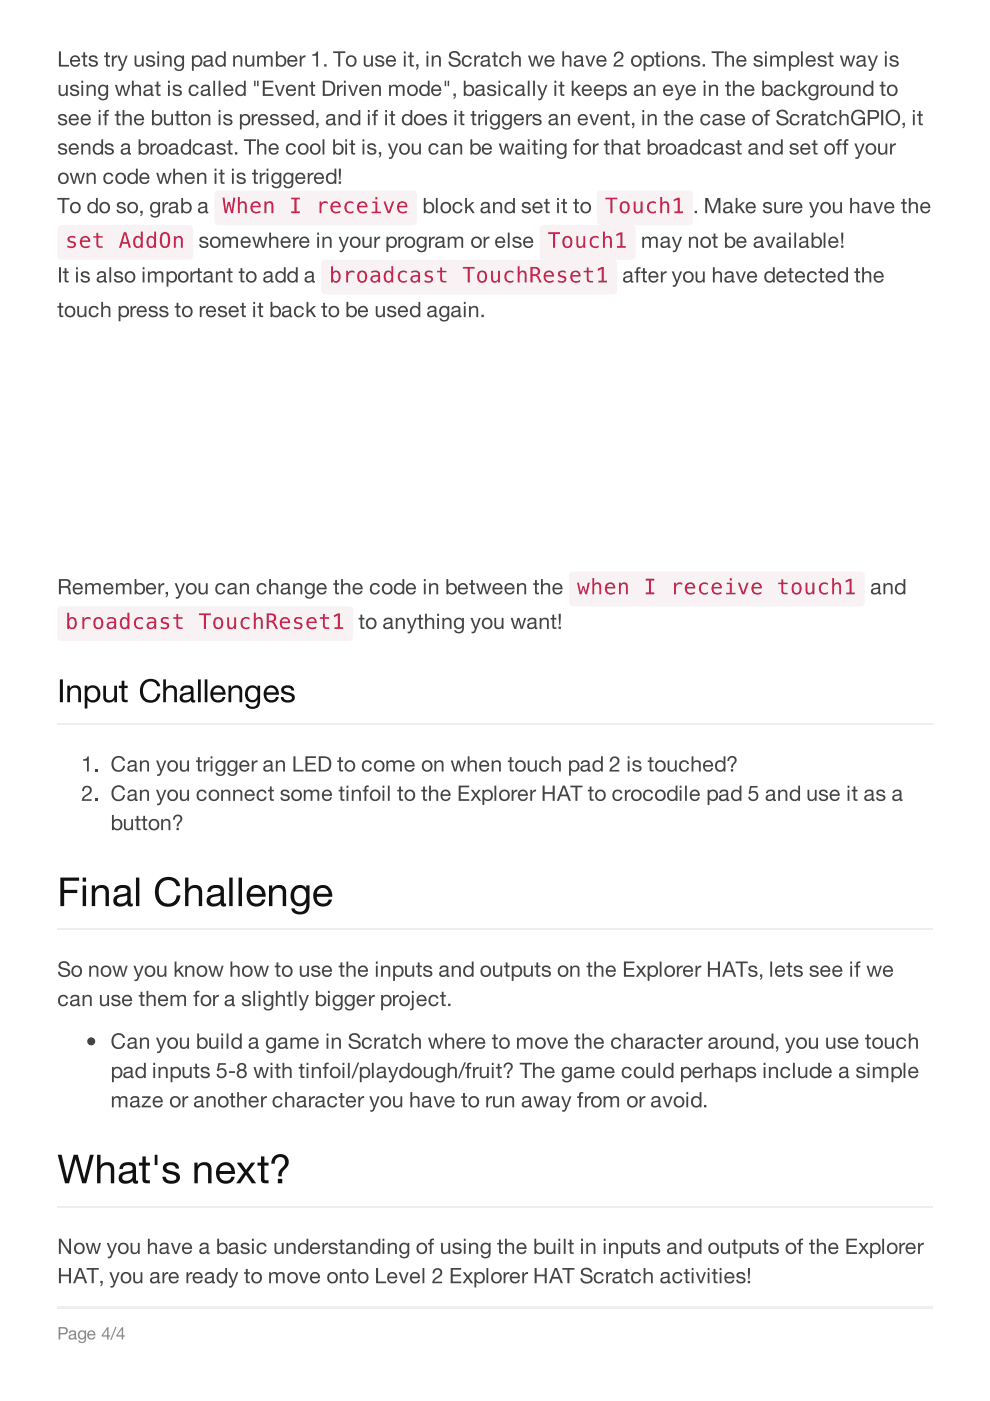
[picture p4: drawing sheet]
<svg xmlns="http://www.w3.org/2000/svg" width="210mm" height="297mm" viewBox="0 0 210 297" stroke-linecap="round" stroke-linejoin="round" font-family="sans-serif">
<path d="M12.1 276.9h185.7v.6h-185.7z" fill="#eee"/>
<path d="M12.8 281.7h.7a.49 .49 0 0 1 .5 .4 .49 .49 0 0 1-.5 .5h-.7zM12.4 281.4v2.6h.4v-1.1a1.63 1.63 0 0 0 1.4-.2 .8 .8 0 0 0 .1-.9 .8 .8 0 0 0-.7-.4zM14.8 282.3l.5-.2a.65 .65 0 0 1 .8 .5v1l.2 .1v.3h-.3l-.2-.3a.66 .66 0 0 1-.9 .4 .66 .66 0 0 1-.3-1l.7-.2a.35 .35 0 0 0 .4-.1 .35 .35 0 0 0 0-.5 .35 .35 0 0 0-.5 0l-.3 .4h-.3zM14.9 283.3a.45 .45 0 0 0 .4 .5 .45 .45 0 0 0 .5-.5v-.3zM16.8 282.3a.91 .91 0 0 0-.2 1.3 .91 .91 0 0 0 1.3 .1 .59 .59 0 0 1-.2 .7 .59 .59 0 0 1-.8-.2h-.3a.86 .86 0 0 0 1 .5 .86 .86 0 0 0 .6-.9v-1.7h-.2v.3a.74 .74 0 0 0-1.2-.1zM17 282.4a.64 .64 0 0 1 .9 .6 .64 .64 0 0 1-.9 .6l-.2-.6zM19 282.5l.1-.1a.55 .55 0 0 1 .8 .5h-1.1zM18.7 282.3a.94 .94 0 0 0 .1 1.5 .94 .94 0 0 0 1.4-.4h-.3a.56 .56 0 0 1-.7 .3 .56 .56 0 0 1-.4-.6h1.4a.88 .88 0 0 0-.4-.9 .88 .88 0 0 0-1.1 .1zM22.7 281.8v1.3h-.9zM22.8 281.4l-1.2 1.7v.3h1.1v.6h.3v-.6h.4v-.3h-.4v-1.7zM24.5 281.3l-1.1 2.8h.2l1.1-2.8zM25.8 281.8v1.3h-.9zM25.9 281.4l-1.2 1.7v.3h1.1v.6h.3v-.6h.4v-.3h-.4v-1.7z" fill-rule="evenodd" fill="#888"/>
<g fill="#fff">
<path d="M9.9 9.9h190.1v266.4h-190.1z"/>
<path d="M12.1 9.8h185.7v263.7h-185.7z"/>
</g>
<path d="M12.1 153.5h185.7M12.1 197.1h185.7M12.1 255.8h185.7" fill="none" stroke="#eee" stroke-width=".28"/>
<g fill="#444">
<path d="M12.5 10.9v3.2h2.1v-.3h-1.7v-2.9zM15.4 12.3a.67 .67 0 0 1 .8-.2 .67 .67 0 0 1 .4 .6h-1.3zM15.2 12.1a1.17 1.17 0 0 0 0 1.7 1.17 1.17 0 0 0 1.7-.2l.1-.2h-.4a.69 .69 0 0 1-.8 .4 .69 .69 0 0 1-.5-.7h1.7a1.09 1.09 0 0 0-.5-1.2 1.09 1.09 0 0 0-1.3 .2zM17.7 11.1v.7h-.4v.3h.4v1.5a.55 .55 0 0 0 .2 .5 .55 .55 0 0 0 .6 0v-.3h-.4l-.1-.2v-1.5h.5v-.3h-.5v-.7zM19 12a.72 .72 0 0 0 0 .8 .72 .72 0 0 0 .8 .3 .39 .39 0 0 1 .5 .2 .39 .39 0 0 1-.1 .5h-.4a.52 .52 0 0 1-.6-.4h-.4a1.03 1.03 0 0 0 .9 .8 1.03 1.03 0 0 0 1.1-.8 1.43 1.43 0 0 0-1.4-.8 .39 .39 0 0 1 .1-.5 .39 .39 0 0 1 .5 0l.3 .4h.4a.99 .99 0 0 0-1.7-.5zM22.5 11.1v.7h-.4v.3h.4v1.5a.55 .55 0 0 0 .2 .5 .55 .55 0 0 0 .6 0v-.3h-.4l-.1-.2v-1.5h.5v-.3h-.5v-.7zM23.7 11.8v2.3h.4v-1a.78 .78 0 0 1 .8-1v-.4l-.5 .2-.3 .4v-.5zM24.9 11.8h.4l.7 1.9 .7-1.9h.4l-1 2.6a.69 .69 0 0 1-1 .6v-.3h.4l.3-.6zM28.5 11.8v1.5a.84 .84 0 0 0 .6 .9 .84 .84 0 0 0 1-.5v.4h.4v-2.3h-.4v1.3a.6 .6 0 0 1-.5 .7 .6 .6 0 0 1-.7-.4v-1.6zM31.1 12a.72 .72 0 0 0 0 .8 .72 .72 0 0 0 .8 .3 .39 .39 0 0 1 .5 .2 .39 .39 0 0 1-.1 .5h-.4a.52 .52 0 0 1-.6-.4h-.4a1.03 1.03 0 0 0 1 .8 1.03 1.03 0 0 0 1-.8 1.42 1.42 0 0 0-1.4-.8 .39 .39 0 0 1 .1-.5 .39 .39 0 0 1 .6 0l.2 .4h.4a.99 .99 0 0 0-1.7-.5zM33.4 10.9v.5h.3v-.5zM33.4 11.8v2.3h.3v-2.3zM34.5 11.8v2.3h.3v-1.3a.6 .6 0 0 1 .5-.7 .6 .6 0 0 1 .7 .4v1.6h.4v-1.5a.83 .83 0 0 0-.6-.9 .83 .83 0 0 0-1 .4v-.3zM37.2 12a1.16 1.16 0 0 0-.2 1.6 1.16 1.16 0 0 0 1.5 .4l.2-.3a.73 .73 0 0 1-.4 1 .73 .73 0 0 1-.9-.3h-.4a1.06 1.06 0 0 0 1.2 .6 1.06 1.06 0 0 0 .8-1.1v-2.1h-.3v.3a.94 .94 0 0 0-1.5-.1zM37.5 12.2a.84 .84 0 0 1 1.2 .4 .84 .84 0 0 1-.4 1.1 .86 .86 0 0 1-1-.4 .86 .86 0 0 1 .2-1.1zM40.7 11.8v3.2h.4v-1.2a1.11 1.11 0 0 0 1.5 .1 1.11 1.11 0 0 0 .2-1.4 1.01 1.01 0 0 0-.7-.8 1.01 1.01 0 0 0-1 .4v-.3zM41.3 12.2a.85 .85 0 0 1 1.2 .5 .85 .85 0 0 1-.7 1.1 .93 .93 0 0 1-.7-.6 .93 .93 0 0 1 .2-1zM43.4 12a1.02 1.02 0 0 1 1.7 .4v1.3l.2 .1v.3h-.4l-.2-.3a.81 .81 0 0 1-1.1 .4 .81 .81 0 0 1-.4-1.1l.8-.3a.39 .39 0 0 0 .6-.1 .39 .39 0 0 0-.1-.6 .68 .68 0 0 0-.9 .4h-.4zM43.6 13.3a.51 .51 0 0 0 .3 .6 .51 .51 0 0 0 .6-.3l.2-.7zM46.3 12.2a.85 .85 0 0 1 1.2 .5 .85 .85 0 0 1-.7 1.1 .94 .94 0 0 1-.5-1.6zM45.9 12.1a1.2 1.2 0 0 0-.1 1.5 1.2 1.2 0 0 0 1.5 .4l.2-.2v.3h.4v-3.2h-.4v1.2l-.5-.3a1.06 1.06 0 0 0-1.1 .3zM49.4 11.8v2.3h.4v-1.3a.6 .6 0 0 1 .5-.7 .6 .6 0 0 1 .7 .4v1.6h.4v-1.5a.83 .83 0 0 0-.6-.9 .83 .83 0 0 0-1 .4v-.3zM52 11.8v1.5a.84 .84 0 0 0 .6 .9 .84 .84 0 0 0 1-.5v.4h.3v-2.3h-.4v1.3a.6 .6 0 0 1-.4 .7 .6 .6 0 0 1-.7-.4v-1.6zM54.5 11.8v2.3h.4v-1.4a.53 .53 0 0 1 .5-.6 .53 .53 0 0 1 .6 .5v1.5h.4v-1.4a.54 .54 0 0 1 .4-.7 .54 .54 0 0 1 .6 .6v1.5h.4v-1.7a.8 .8 0 0 0-.6-.7 .8 .8 0 0 0-.9 .4 .82 .82 0 0 0-1.4 0v-.3zM58.5 10.9v3.2h.4v-.3a1.11 1.11 0 0 0 1.5 .1 1.11 1.11 0 0 0 .2-1.4 1.01 1.01 0 0 0-.7-.8 1.01 1.01 0 0 0-1 .4v-1.2zM59.1 12.2a.85 .85 0 0 1 1.2 .5 .85 .85 0 0 1-.7 1.1 .93 .93 0 0 1-.7-.6 .93 .93 0 0 1 .2-1zM61.5 12.3a.67 .67 0 0 1 .7-.2 .67 .67 0 0 1 .4 .6h-1.3zM61.2 12.1a1.17 1.17 0 0 0 0 1.7 1.17 1.17 0 0 0 1.7-.2l.1-.2h-.4a.69 .69 0 0 1-.8 .4 .69 .69 0 0 1-.5-.7h1.8a1.09 1.09 0 0 0-.6-1.2 1.09 1.09 0 0 0-1.3 .2zM63.6 11.8v2.3h.3v-1a.78 .78 0 0 1 .9-1v-.4l-.5 .2-.4 .4v-.5zM66.2 11.5v.3h.8v2.3h.4v-3.2h-.3a.78 .78 0 0 1-.9 .6zM68.7 13.6v.5h.5v-.5zM70.6 10.9v.3h1.1v2.9h.4v-2.9h1.1v-.3zM73.9 12.3a.79 .79 0 0 1 1.3 .6 .79 .79 0 0 1-1.3 .7 1.11 1.11 0 0 1 0-1.3zM73.6 12.1a1.22 1.22 0 0 0 .3 1.9 1.22 1.22 0 0 0 1.8-.7 1.22 1.22 0 0 0-1.2-1.6zM77.1 11.8v1.5a.84 .84 0 0 0 .6 .9 .84 .84 0 0 0 1-.5v.4h.4v-2.3h-.4v1.3a.6 .6 0 0 1-.5 .7 .6 .6 0 0 1-.7-.4v-1.6zM79.7 12a.72 .72 0 0 0 0 .8 .72 .72 0 0 0 .8 .3 .39 .39 0 0 1 .5 .2 .39 .39 0 0 1-.1 .5h-.4a.52 .52 0 0 1-.6-.4h-.4a1.03 1.03 0 0 0 1 .8 1.03 1.03 0 0 0 1-.8 1.43 1.43 0 0 0-1.4-.8 .39 .39 0 0 1 .1-.5 .39 .39 0 0 1 .6 0l.2 .4h.4a.99 .99 0 0 0-1.7-.5zM82.4 12.3a.67 .67 0 0 1 .7-.2 .67 .67 0 0 1 .5 .6h-1.4zM82.1 12.1a1.17 1.17 0 0 0 0 1.7 1.17 1.17 0 0 0 1.8-.2v-.2h-.4a.69 .69 0 0 1-.8 .4 .69 .69 0 0 1-.5-.7h1.8a1.09 1.09 0 0 0-.6-1.2 1.09 1.09 0 0 0-1.3 .2zM85.6 10.9v.5h.4v-.5zM85.6 11.8v2.3h.4v-2.3zM86.9 11.1v.7h-.4v.3h.4v1.5a.55 .55 0 0 0 .2 .5 .55 .55 0 0 0 .6 0v-.3h-.3l-.1-.2v-1.5h.4v-.3h-.4v-.7zM88.2 13.6v.5l.3 .1-.3 .6 .5-.4v-.8zM90.4 10.9v.5h.4v-.5zM90.4 11.8v2.3h.4v-2.3zM91.5 11.8v2.3h.4v-1.3a.6 .6 0 0 1 .5-.7 .6 .6 0 0 1 .7 .4v1.6h.4v-1.5a.83 .83 0 0 0-.6-.9 .83 .83 0 0 0-1 .4v-.3zM95.4 11.2a.88 .88 0 0 0-.1 1 .88 .88 0 0 0 .9 .4 .86 .86 0 0 1 1 .8 .96 .96 0 0 1-1 .4 .96 .96 0 0 1-.7-.7h-.4a1.33 1.33 0 0 0 1.2 1.1 1.33 1.33 0 0 0 1.4-1 1.73 1.73 0 0 0-1.8-1.1 .51 .51 0 0 1-.2-.6 .51 .51 0 0 1 .6-.3l.6 .1 .2 .5h.4a1.24 1.24 0 0 0-.8-1 1.24 1.24 0 0 0-1.3 .4zM98.2 12.1a1.16 1.16 0 0 0 0 1.7 1.16 1.16 0 0 0 1.8-.3v-.2h-.4a.7 .7 0 0 1-.9 .5 .7 .7 0 0 1-.4-1 .67 .67 0 0 1 .6-.7 .67 .67 0 0 1 .7 .4h.4a1.04 1.04 0 0 0-.8-.8 1.04 1.04 0 0 0-1 .4zM100.6 11.8v2.3h.3v-1a.78 .78 0 0 1 .9-1v-.4l-.5 .2-.4 .4v-.5zM102.1 12a1.02 1.02 0 0 1 1.7 .4v1.3l.3 .1v.3h-.4l-.2-.3a.81 .81 0 0 1-1.1 .4 .81 .81 0 0 1-.4-1.1l.8-.3a.39 .39 0 0 0 .5-.1 .39 .39 0 0 0 0-.6 .68 .68 0 0 0-1 .4h-.3zM102.3 13.3a.51 .51 0 0 0 .3 .6 .51 .51 0 0 0 .7-.3l.1-.7zM104.7 11.1v.7h-.4v.3h.4v1.5a.55 .55 0 0 0 .2 .5 .55 .55 0 0 0 .6 0v-.3h-.3l-.1-.2v-1.5h.4v-.3h-.4v-.7zM106.1 12.1a1.16 1.16 0 0 0 .1 1.7 1.16 1.16 0 0 0 1.7-.3v-.2h-.3a.7 .7 0 0 1-1 .5 .7 .7 0 0 1-.4-1 .67 .67 0 0 1 .6-.7 .67 .67 0 0 1 .7 .4h.4a1.04 1.04 0 0 0-.7-.8 1.04 1.04 0 0 0-1.1 .4zM108.5 10.9v3.2h.4v-1.3a.6 .6 0 0 1 .4-.7 .6 .6 0 0 1 .7 .4v1.6h.4v-1.5a.84 .84 0 0 0-.6-.8 .84 .84 0 0 0-.9 .3v-1.2zM112 11.8l.7 2.3h.4l.5-1.8 .5 1.8h.4l.7-2.3h-.4l-.5 1.9-.5-1.9h-.4l-.5 1.9-.5-1.9zM116 12.3a.67 .67 0 0 1 .8-.2 .67 .67 0 0 1 .4 .6h-1.4zM115.7 12.1a1.17 1.17 0 0 0 0 1.7 1.17 1.17 0 0 0 1.8-.2v-.2h-.3a.69 .69 0 0 1-.8 .4 .69 .69 0 0 1-.6-.7h1.8a1.09 1.09 0 0 0-.6-1.2 1.09 1.09 0 0 0-1.3 .2zM119.2 10.9v3.2h.4v-1.3a.6 .6 0 0 1 .5-.7 .6 .6 0 0 1 .7 .4v1.6h.4v-1.5a.84 .84 0 0 0-.6-.8 .84 .84 0 0 0-1 .3v-1.2zM121.9 12a1.02 1.02 0 0 1 1.7 .4v1.3l.2 .1v.3h-.4l-.2-.3a.81 .81 0 0 1-1 .4 .81 .81 0 0 1-.4-1.1l.8-.3a.39 .39 0 0 0 .5-.1 .39 .39 0 0 0 0-.6 .68 .68 0 0 0-1 .4h-.4zM122.1 13.3a.51 .51 0 0 0 .3 .6 .51 .51 0 0 0 .6-.3l.2-.7zM124.1 11.8l.9 2.3h.4l.8-2.3h-.4l-.6 1.9-.7-1.9zM127 12.3a.67 .67 0 0 1 .8-.2 .67 .67 0 0 1 .4 .6h-1.3zM126.8 12.1a1.17 1.17 0 0 0 0 1.7 1.17 1.17 0 0 0 1.7-.2l.1-.2h-.4a.69 .69 0 0 1-.8 .4 .69 .69 0 0 1-.5-.7h1.7a1.09 1.09 0 0 0-.5-1.2 1.09 1.09 0 0 0-1.3 .2zM130.4 11.2l-.2 .8h.3a.66 .66 0 0 1 .6-.7 .66 .66 0 0 1 .7 .5 .66 .66 0 0 1-.5 .8l-.1 .1a1.65 1.65 0 0 0-1.1 1.4h2.1v-.3h-1.7l.2-.4 .6-.4a1.06 1.06 0 0 0 .9-1.1 1.06 1.06 0 0 0-1-1zM134.4 12.3a.79 .79 0 0 1 1.3 .6 .79 .79 0 0 1-1.3 .7 1.11 1.11 0 0 1 0-1.3zM134.1 12.1a1.22 1.22 0 0 0 .2 1.9 1.22 1.22 0 0 0 1.8-.7 1.22 1.22 0 0 0-1.2-1.6zM136.5 11.8v3.2h.4v-1.2a1.11 1.11 0 0 0 1.4 .1 1.11 1.11 0 0 0 .3-1.4 1.01 1.01 0 0 0-.7-.8 1.01 1.01 0 0 0-1 .4v-.3zM137.1 12.2a.85 .85 0 0 1 1.2 .5 .85 .85 0 0 1-.7 1.1 .93 .93 0 0 1-.8-.6 .93 .93 0 0 1 .3-1zM139.2 11.1v.7h-.4v.3h.4v1.5a.55 .55 0 0 0 .2 .5 .55 .55 0 0 0 .6 0v-.3h-.4l-.1-.2v-1.5h.5v-.3h-.5v-.7zM140.4 10.9v.5h.4v-.5zM140.4 11.8v2.3h.4v-2.3zM142 12.3a.79 .79 0 0 1 1.3 .6 .79 .79 0 0 1-1.3 .7 1.11 1.11 0 0 1 0-1.3zM141.7 12.1a1.22 1.22 0 0 0 .3 1.9 1.22 1.22 0 0 0 1.8-.7 1.22 1.22 0 0 0-1.2-1.6zM144.1 11.8v2.3h.4v-1.3a.6 .6 0 0 1 .4-.7 .6 .6 0 0 1 .7 .4v1.6h.4v-1.5a.83 .83 0 0 0-.6-.9 .83 .83 0 0 0-.9 .4v-.3zM146.7 12a.72 .72 0 0 0 0 .8 .72 .72 0 0 0 .8 .3 .39 .39 0 0 1 .5 .2 .39 .39 0 0 1-.1 .5h-.4a.52 .52 0 0 1-.6-.4h-.4a1.03 1.03 0 0 0 1 .8 1.03 1.03 0 0 0 1-.8 1.42 1.42 0 0 0-1.4-.8 .39 .39 0 0 1 .1-.5 .39 .39 0 0 1 .5 0l.3 .4h.4a.99 .99 0 0 0-1.7-.5zM149 13.6v.5h.5v-.5zM150.9 10.9v.3h1v2.9h.5v-2.9h1.1v-.3zM153.7 10.9v3.2h.4v-1.3a.6 .6 0 0 1 .4-.7 .6 .6 0 0 1 .7 .4v1.6h.4v-1.5a.84 .84 0 0 0-.6-.8 .84 .84 0 0 0-.9 .3v-1.2zM156.7 12.3a.67 .67 0 0 1 .7-.2 .67 .67 0 0 1 .5 .6h-1.4zM156.4 12.1a1.17 1.17 0 0 0 0 1.7 1.17 1.17 0 0 0 1.8-.2v-.2h-.3a.69 .69 0 0 1-.9 .4 .69 .69 0 0 1-.5-.7h1.8a1.09 1.09 0 0 0-.6-1.2 1.09 1.09 0 0 0-1.3 .2zM160 12a.72 .72 0 0 0 0 .8 .72 .72 0 0 0 .8 .3 .39 .39 0 0 1 .5 .2 .39 .39 0 0 1-.2 .5h-.3a.52 .52 0 0 1-.7-.4h-.3a1.03 1.03 0 0 0 .9 .8 1.03 1.03 0 0 0 1-.8 1.42 1.42 0 0 0-1.3-.8 .39 .39 0 0 1 .1-.5 .39 .39 0 0 1 .5 0l.3 .4h.3a.99 .99 0 0 0-1.6-.5zM162.2 10.9v.5h.4v-.5zM162.2 11.8v2.3h.4v-2.3zM163.3 11.8v2.3h.4v-1.4a.53 .53 0 0 1 .5-.6 .53 .53 0 0 1 .5 .5v1.5h.4v-1.4a.54 .54 0 0 1 .5-.7 .54 .54 0 0 1 .6 .6v1.5h.4v-1.7a.8 .8 0 0 0-.7-.7 .8 .8 0 0 0-.8 .4 .82 .82 0 0 0-1.4 0v-.3zM167.3 11.8v3.2h.4v-1.2a1.11 1.11 0 0 0 1.4 .1 1.11 1.11 0 0 0 .3-1.4 1.01 1.01 0 0 0-.7-.8 1.01 1.01 0 0 0-1 .4v-.3zM167.9 12.2a.85 .85 0 0 1 1.2 .5 .85 .85 0 0 1-.7 1.1 .93 .93 0 0 1-.8-.6 .93 .93 0 0 1 .3-1zM169.8 10.9v3.2h.4v-3.2zM171.4 12.3a.67 .67 0 0 1 .7-.2 .67 .67 0 0 1 .5 .6h-1.4zM171.1 12.1a1.17 1.17 0 0 0 0 1.7 1.17 1.17 0 0 0 1.8-.2v-.2h-.4a.69 .69 0 0 1-.8 .4 .69 .69 0 0 1-.5-.7h1.8a1.09 1.09 0 0 0-.6-1.2 1.09 1.09 0 0 0-1.3 .2zM173.5 12a.72 .72 0 0 0 0 .8 .72 .72 0 0 0 .8 .3 .39 .39 0 0 1 .5 .2 .39 .39 0 0 1-.1 .5h-.4a.52 .52 0 0 1-.6-.4h-.4a1.03 1.03 0 0 0 1 .8 1.03 1.03 0 0 0 1-.8 1.42 1.42 0 0 0-1.4-.8 .39 .39 0 0 1 .1-.5 .39 .39 0 0 1 .6 0l.2 .4h.4a.99 .99 0 0 0-1.7-.5zM175.9 11.1v.7h-.4v.3h.4v1.5a.55 .55 0 0 0 .2 .5 .55 .55 0 0 0 .6 0v-.3h-.3l-.1-.2v-1.5h.4v-.3h-.4v-.7zM178.1 11.8l.7 2.3h.4l.5-1.8 .5 1.8h.4l.7-2.3h-.4l-.5 1.9-.5-1.9h-.4l-.5 1.9-.5-1.9zM181.8 12a1.02 1.02 0 0 1 1.7 .4v1.3l.2 .1v.3h-.4l-.2-.3a.81 .81 0 0 1-1 .4 .81 .81 0 0 1-.4-1.1l.8-.3a.39 .39 0 0 0 .5-.1 .39 .39 0 0 0-.1-.6 .68 .68 0 0 0-.9 .4h-.4zM182 13.3a.51 .51 0 0 0 .3 .6 .51 .51 0 0 0 .6-.3l.2-.7zM184 11.8h.4l.7 1.9 .6-1.9h.4l-1 2.6a.69 .69 0 0 1-.9 .6v-.3h.4l.3-.6zM187.6 10.9v.5h.4v-.5zM187.6 11.8v2.3h.4v-2.3zM188.8 12a.72 .72 0 0 0 0 .8 .72 .72 0 0 0 .8 .3 .39 .39 0 0 1 .5 .2 .39 .39 0 0 1-.1 .5h-.4a.52 .52 0 0 1-.6-.4h-.4a1.03 1.03 0 0 0 1 .8 1.03 1.03 0 0 0 1-.8 1.43 1.43 0 0 0-1.4-.8 .39 .39 0 0 1 .1-.5 .39 .39 0 0 1 .5 0l.3 .4h.4a.99 .99 0 0 0-1.7-.5z" fill-rule="evenodd"/>
<path d="M12.4 18v1.5a.84 .84 0 0 0 .6 .9 .84 .84 0 0 0 1-.4v.3h.4v-2.3h-.4v1.3a.6 .6 0 0 1-.5 .7 .6 .6 0 0 1-.7-.4v-1.6zM15 18.2a.72 .72 0 0 0 0 .8 .72 .72 0 0 0 .8 .3 .39 .39 0 0 1 .5 .2 .39 .39 0 0 1-.1 .5h-.4a.52 .52 0 0 1-.6-.4h-.4a1.03 1.03 0 0 0 1 .8 1.03 1.03 0 0 0 1-.8 1.43 1.43 0 0 0-1.4-.8 .39 .39 0 0 1 .1-.5 .39 .39 0 0 1 .6 0l.2 .4h.4a.99 .99 0 0 0-1.7-.5zM17.3 17.1v.5h.3v-.5zM17.3 18v2.3h.3v-2.3zM18.4 18v2.3h.3v-1.3a.6 .6 0 0 1 .5-.7 .6 .6 0 0 1 .7 .4v1.6h.4v-1.5a.83 .83 0 0 0-.6-.9 .83 .83 0 0 0-1 .5v-.4zM21.1 18.2a1.16 1.16 0 0 0-.2 1.6 1.16 1.16 0 0 0 1.5 .4l.1-.3a.73 .73 0 0 1-.3 1 .73 .73 0 0 1-.9-.3h-.4a1.06 1.06 0 0 0 1.2 .7 1.06 1.06 0 0 0 .8-1.2v-2.1h-.3v.3a.94 .94 0 0 0-1.5-.1zM21.4 18.4a.84 .84 0 0 1 1.2 .4 .84 .84 0 0 1-.4 1.1 .86 .86 0 0 1-1-.4 .86 .86 0 0 1 .2-1.1zM24.4 18l.7 2.3h.4l.5-1.8 .5 1.8h.4l.7-2.3h-.4l-.5 1.9-.5-1.9h-.4l-.5 1.9-.5-1.9zM28 17.1v3.2h.4v-1.3a.6 .6 0 0 1 .4-.7 .6 .6 0 0 1 .7 .4v1.6h.4v-1.5a.84 .84 0 0 0-.6-.8 .84 .84 0 0 0-.9 .3v-1.2zM30.7 18.2a1.02 1.02 0 0 1 1.6 .4v1.3l.3 .1v.3l-.4 .1-.2-.4a.81 .81 0 0 1-1.1 .4 .81 .81 0 0 1-.4-1.1l.8-.3a.39 .39 0 0 0 .6-.1 .39 .39 0 0 0-.1-.6 .68 .68 0 0 0-.9 .4h-.4zM30.9 19.5a.51 .51 0 0 0 .2 .6 .51 .51 0 0 0 .7-.2l.2-.8zM33.2 17.3v.7h-.4v.3h.4v1.5a.55 .55 0 0 0 .3 .5 .55 .55 0 0 0 .6 0v-.3h-.4l-.1-.2v-1.5h.5v-.3h-.5v-.7zM35.6 17.1v.5h.4v-.5zM35.6 18v2.3h.4v-2.3zM36.8 18.2a.72 .72 0 0 0 0 .8 .72 .72 0 0 0 .8 .3 .39 .39 0 0 1 .5 .2 .39 .39 0 0 1-.1 .5h-.4a.52 .52 0 0 1-.6-.4h-.4a1.03 1.03 0 0 0 .9 .8 1.03 1.03 0 0 0 1.1-.8 1.43 1.43 0 0 0-1.4-.8 .39 .39 0 0 1 .1-.5 .39 .39 0 0 1 .5 0l.3 .4h.4a.99 .99 0 0 0-1.7-.5zM40.3 18.3a1.16 1.16 0 0 0 0 1.8 1.16 1.16 0 0 0 1.8-.4v-.2h-.4a.7 .7 0 0 1-.9 .5 .7 .7 0 0 1-.4-1 .67 .67 0 0 1 .5-.7 .67 .67 0 0 1 .8 .4h.4a1.04 1.04 0 0 0-.8-.8 1.04 1.04 0 0 0-1 .4zM42.8 18.2a1.02 1.02 0 0 1 1.7 .4v1.3l.2 .1v.3l-.4 .1-.2-.4a.81 .81 0 0 1-1.1 .4 .81 .81 0 0 1-.3-1.1l.8-.3a.39 .39 0 0 0 .5-.1 .39 .39 0 0 0-.1-.6 .68 .68 0 0 0-.9 .4h-.4zM43 19.5a.51 .51 0 0 0 .3 .6 .51 .51 0 0 0 .6-.2l.2-.8zM45.2 17.1v3.2h.4v-3.2zM46.4 17.1v3.2h.3v-3.2zM47.9 18.5a.67 .67 0 0 1 .8-.2 .67 .67 0 0 1 .4 .6h-1.4zM47.6 18.3a1.17 1.17 0 0 0 0 1.7 1.17 1.17 0 0 0 1.8-.2l.1-.2h-.4a.69 .69 0 0 1-.8 .4 .69 .69 0 0 1-.6-.7h1.8a1.09 1.09 0 0 0-.6-1.2 1.09 1.09 0 0 0-1.3 .2zM50.5 18.4a.85 .85 0 0 1 1.2 .6 .85 .85 0 0 1-.7 1 .94 .94 0 0 1-.5-1.6zM50.1 18.3a1.2 1.2 0 0 0-.1 1.6 1.2 1.2 0 0 0 1.6 .3l.1-.2v.3h.4v-3.2h-.4v1.2l-.5-.3a1.06 1.06 0 0 0-1.1 .3zM54.5 17.1v1.2h.3v-1.2zM53.9 17.1v1.2h.3v-1.2zM55.7 17.1v3.2h2.3v-.3h-1.9v-1.1h1.7v-.4h-1.7v-1h1.8v-.4zM58.3 18l.8 2.3h.4l.9-2.3h-.4l-.7 1.9-.6-1.9zM61.2 18.5a.67 .67 0 0 1 .7-.2 .67 .67 0 0 1 .5 .6h-1.4zM60.9 18.3a1.17 1.17 0 0 0 0 1.7 1.17 1.17 0 0 0 1.8-.2v-.2h-.3a.69 .69 0 0 1-.9 .4 .69 .69 0 0 1-.5-.7h1.8a1.09 1.09 0 0 0-.6-1.2 1.09 1.09 0 0 0-1.3 .2zM63.3 18v2.3h.4v-1.3a.6 .6 0 0 1 .4-.7 .6 .6 0 0 1 .7 .4v1.6h.4v-1.5a.83 .83 0 0 0-.6-.9 .83 .83 0 0 0-1 .5v-.4zM66 17.3v.7h-.4v.3h.4v1.5a.55 .55 0 0 0 .2 .5 .55 .55 0 0 0 .6 0v-.3h-.3l-.1-.2v-1.5h.4v-.3h-.4v-.7zM68.9 17.5h.7a1.32 1.32 0 0 1 1.1 .9 1.32 1.32 0 0 1-.5 1.4l-.4 .2h-.9zM68.4 17.1v3.2h1.1a1.61 1.61 0 0 0 1.6-1.6 1.61 1.61 0 0 0-1.6-1.6zM71.5 18v2.3h.3v-1a.78 .78 0 0 1 .9-1v-.4l-.5 .2-.4 .4v-.5zM72.9 17.1v.5h.4v-.5zM72.9 18v2.3h.4v-2.3zM73.8 18l.9 2.3h.4l.8-2.3h-.4l-.6 1.9-.7-1.9zM76.8 18.5a.67 .67 0 0 1 .7-.2 .67 .67 0 0 1 .4 .6h-1.3zM76.5 18.3a1.17 1.17 0 0 0 0 1.7 1.17 1.17 0 0 0 1.7-.2l.1-.2h-.4a.69 .69 0 0 1-.8 .4 .69 .69 0 0 1-.5-.7h1.7a1.09 1.09 0 0 0-.5-1.2 1.09 1.09 0 0 0-1.3 .2zM78.8 18v2.3h.4v-1.3a.6 .6 0 0 1 .5-.7 .6 .6 0 0 1 .7 .4v1.6h.4v-1.5a.83 .83 0 0 0-.6-.9 .83 .83 0 0 0-1 .5v-.4zM82.5 18v2.3h.4v-1.4a.53 .53 0 0 1 .5-.6 .53 .53 0 0 1 .5 .5v1.5h.4v-1.4a.54 .54 0 0 1 .5-.7 .54 .54 0 0 1 .6 .6v1.5h.4v-1.7a.8 .8 0 0 0-.7-.7 .8 .8 0 0 0-.8 .4 .82 .82 0 0 0-1.4 0v-.3zM86.9 18.5a.79 .79 0 0 1 1.3 .7 .79 .79 0 0 1-1.3 .6 1.11 1.11 0 0 1 0-1.3zM86.6 18.3a1.22 1.22 0 0 0 .3 1.9 1.22 1.22 0 0 0 1.8-.7 1.22 1.22 0 0 0-1.2-1.6zM89.5 18.4a.85 .85 0 0 1 1.2 .6 .85 .85 0 0 1-.7 1 .94 .94 0 0 1-.5-1.6zM89.1 18.3a1.2 1.2 0 0 0-.1 1.6 1.2 1.2 0 0 0 1.6 .3l.1-.2v.3h.4v-3.2h-.4v1.2l-.5-.3a1.06 1.06 0 0 0-1.1 .3zM92 18.5a.67 .67 0 0 1 .7-.2 .67 .67 0 0 1 .5 .6h-1.4zM91.7 18.3a1.17 1.17 0 0 0 0 1.7 1.17 1.17 0 0 0 1.8-.2v-.2h-.3a.69 .69 0 0 1-.9 .4 .69 .69 0 0 1-.5-.7h1.8a1.09 1.09 0 0 0-.6-1.2 1.09 1.09 0 0 0-1.3 .2zM94.9 17.1v1.2h.3v-1.2zM94.3 17.1v1.2h.3v-1.2zM96.1 19.8v.5l.3 .1-.3 .6 .5-.4v-.8zM98.3 17.1v3.2h.4v-.3a1.11 1.11 0 0 0 1.5 .2 1.11 1.11 0 0 0 .3-1.5 1.01 1.01 0 0 0-.8-.7 1.01 1.01 0 0 0-1 .3v-1.2zM99 18.4a.85 .85 0 0 1 1.2 .6 .85 .85 0 0 1-.8 1 .93 .93 0 0 1-.7-.6 .93 .93 0 0 1 .3-1zM101 18.2a1.02 1.02 0 0 1 1.7 .4v1.3l.2 .1v.3l-.4 .1-.2-.4a.81 .81 0 0 1-1.1 .4 .81 .81 0 0 1-.3-1.1l.8-.3a.39 .39 0 0 0 .5-.1 .39 .39 0 0 0-.1-.6 .68 .68 0 0 0-.9 .4h-.4zM101.2 19.5a.51 .51 0 0 0 .3 .6 .51 .51 0 0 0 .6-.2l.2-.8zM103.5 18.2a.72 .72 0 0 0 0 .8 .72 .72 0 0 0 .8 .3 .39 .39 0 0 1 .5 .2 .39 .39 0 0 1-.2 .5h-.3a.52 .52 0 0 1-.7-.4h-.3a1.03 1.03 0 0 0 .9 .8 1.03 1.03 0 0 0 1-.8 1.42 1.42 0 0 0-1.3-.8 .39 .39 0 0 1 0-.5 .39 .39 0 0 1 .6 0l.3 .4h.3a.99 .99 0 0 0-1.6-.5zM105.7 17.1v.5h.4v-.5zM105.7 18v2.3h.4v-2.3zM106.9 18.3a1.16 1.16 0 0 0 .1 1.8 1.16 1.16 0 0 0 1.7-.4l.1-.2h-.4a.7 .7 0 0 1-.9 .5 .7 .7 0 0 1-.4-1 .67 .67 0 0 1 .5-.7 .67 .67 0 0 1 .8 .4h.4a1.04 1.04 0 0 0-.8-.8 1.04 1.04 0 0 0-1.1 .4zM109.5 18.2a1.02 1.02 0 0 1 1.7 .4v1.3l.2 .1v.3l-.4 .1-.2-.4a.81 .81 0 0 1-1.1 .4 .81 .81 0 0 1-.3-1.1l.8-.3a.39 .39 0 0 0 .5-.1 .39 .39 0 0 0-.1-.6 .68 .68 0 0 0-.9 .4h-.4zM109.7 19.5a.51 .51 0 0 0 .3 .6 .51 .51 0 0 0 .6-.2l.2-.8zM111.9 17.1v3.2h.4v-3.2zM113 17.1v3.2h.4v-3.2zM113.9 18h.4l.7 1.9 .7-1.9h.4l-1 2.6a.69 .69 0 0 1-1 .6v-.3h.4l.3-.6zM117.6 17.1v.5h.3v-.5zM117.6 18v2.3h.3v-2.3zM118.8 17.3v.7h-.4v.3h.4v1.5a.55 .55 0 0 0 .3 .5 .55 .55 0 0 0 .6 0v-.3h-.4l-.1-.2v-1.5h.5v-.3h-.5v-.7zM121.2 17.1v3.2h.4v-.9l.4-.3 .8 1.2h.5l-1-1.5 .9-.8h-.5l-1.1 1v-1.9zM123.9 18.5a.67 .67 0 0 1 .8-.2 .67 .67 0 0 1 .4 .6h-1.4zM123.6 18.3a1.17 1.17 0 0 0 0 1.7 1.17 1.17 0 0 0 1.8-.2l.1-.2h-.4a.69 .69 0 0 1-.8 .4 .69 .69 0 0 1-.6-.7h1.8a1.09 1.09 0 0 0-.6-1.2 1.09 1.09 0 0 0-1.3 .2zM126.5 18.5a.67 .67 0 0 1 .7-.2 .67 .67 0 0 1 .4 .6h-1.3zM126.2 18.3a1.17 1.17 0 0 0 0 1.7 1.17 1.17 0 0 0 1.7-.2l.1-.2h-.4a.69 .69 0 0 1-.8 .4 .69 .69 0 0 1-.5-.7h1.7a1.09 1.09 0 0 0-.5-1.2 1.09 1.09 0 0 0-1.3 .2zM128.6 18v3.2h.3v-1.2a1.11 1.11 0 0 0 1.5 .2 1.11 1.11 0 0 0 .3-1.5 1.01 1.01 0 0 0-.8-.7 1.01 1.01 0 0 0-1 .3v-.3zM129.2 18.4a.85 .85 0 0 1 1.2 .6 .85 .85 0 0 1-.7 1 .93 .93 0 0 1-.8-.6 .93 .93 0 0 1 .3-1zM131.2 18.2a.72 .72 0 0 0 0 .8 .72 .72 0 0 0 .7 .3 .39 .39 0 0 1 .6 .2 .39 .39 0 0 1-.2 .5h-.3a.52 .52 0 0 1-.7-.4h-.4a1.03 1.03 0 0 0 1 .8 1.03 1.03 0 0 0 1-.8 1.42 1.42 0 0 0-1.4-.8 .39 .39 0 0 1 .1-.5 .39 .39 0 0 1 .6 0l.2 .4h.4a.99 .99 0 0 0-1.6-.5zM134.6 18.2a1.02 1.02 0 0 1 1.7 .4v1.3l.3 .1v.3l-.5 .1-.1-.4a.81 .81 0 0 1-1.1 .4 .81 .81 0 0 1-.4-1.1l.8-.3a.39 .39 0 0 0 .5-.1 .39 .39 0 0 0 0-.6 .68 .68 0 0 0-1 .4h-.4zM134.8 19.5a.51 .51 0 0 0 .3 .6 .51 .51 0 0 0 .7-.2l.1-.8zM137 18v2.3h.4v-1.3a.6 .6 0 0 1 .5-.7 .6 .6 0 0 1 .7 .4v1.6h.4v-1.5a.83 .83 0 0 0-.6-.9 .83 .83 0 0 0-1 .5v-.4zM141.2 18.5a.67 .67 0 0 1 .7-.2 .67 .67 0 0 1 .4 .6h-1.3zM140.9 18.3a1.17 1.17 0 0 0 0 1.7 1.17 1.17 0 0 0 1.7-.2l.1-.2h-.4a.69 .69 0 0 1-.8 .4 .69 .69 0 0 1-.5-.7h1.7a1.09 1.09 0 0 0-.5-1.2 1.09 1.09 0 0 0-1.3 .2zM143 18h.4l.7 1.9 .7-1.9h.4l-1 2.6a.69 .69 0 0 1-1 .6v-.3h.4l.3-.6zM146 18.5a.67 .67 0 0 1 .7-.2 .67 .67 0 0 1 .4 .6h-1.3zM145.7 18.3a1.17 1.17 0 0 0 0 1.7 1.17 1.17 0 0 0 1.7-.2l.1-.2h-.4a.69 .69 0 0 1-.8 .4 .69 .69 0 0 1-.5-.7h1.7a1.09 1.09 0 0 0-.5-1.2 1.09 1.09 0 0 0-1.3 .2zM149.2 17.1v.5h.4v-.5zM149.2 18v2.3h.4v-2.3zM150.3 18v2.3h.4v-1.3a.6 .6 0 0 1 .4-.7 .6 .6 0 0 1 .8 .4v1.6h.3v-1.5a.83 .83 0 0 0-.6-.9 .83 .83 0 0 0-.9 .5v-.4zM154.1 17.3v.7h-.4v.3h.4v1.5a.55 .55 0 0 0 .3 .5 .55 .55 0 0 0 .6 0v-.3h-.4l-.1-.2v-1.5h.5v-.3h-.5v-.7zM155.4 17.1v3.2h.4v-1.3a.6 .6 0 0 1 .4-.7 .6 .6 0 0 1 .7 .4v1.6h.4v-1.5a.84 .84 0 0 0-.6-.8 .84 .84 0 0 0-.9 .3v-1.2zM158.4 18.5a.67 .67 0 0 1 .7-.2 .67 .67 0 0 1 .5 .6h-1.4zM158.1 18.3a1.17 1.17 0 0 0 0 1.7 1.17 1.17 0 0 0 1.8-.2v-.2h-.4a.69 .69 0 0 1-.8 .4 .69 .69 0 0 1-.5-.7h1.8a1.09 1.09 0 0 0-.6-1.2 1.09 1.09 0 0 0-1.3 .2zM161.6 17.1v3.2h.4v-.3a1.11 1.11 0 0 0 1.5 .2 1.11 1.11 0 0 0 .3-1.5 1.01 1.01 0 0 0-.8-.7 1.01 1.01 0 0 0-1 .3v-1.2zM162.3 18.4a.85 .85 0 0 1 1.1 .6 .85 .85 0 0 1-.7 1 .93 .93 0 0 1-.7-.6 .93 .93 0 0 1 .3-1zM164.3 18.2a1.02 1.02 0 0 1 1.7 .4v1.3l.2 .1v.3l-.4 .1-.2-.4a.81 .81 0 0 1-1.1 .4 .81 .81 0 0 1-.3-1.1l.8-.3a.39 .39 0 0 0 .5-.1 .39 .39 0 0 0-.1-.6 .68 .68 0 0 0-.9 .4h-.4zM164.5 19.5a.51 .51 0 0 0 .3 .6 .51 .51 0 0 0 .6-.2l.2-.8zM166.8 18.3a1.16 1.16 0 0 0 .1 1.8 1.16 1.16 0 0 0 1.7-.4l.1-.2h-.4a.7 .7 0 0 1-.9 .5 .7 .7 0 0 1-.4-1 .67 .67 0 0 1 .5-.7 .67 .67 0 0 1 .8 .4h.4a1.04 1.04 0 0 0-.8-.8 1.04 1.04 0 0 0-1.1 .4zM169.3 17.1v3.2h.3v-.9l.4-.3 .8 1.2h.5l-1-1.5 .9-.8h-.5l-1.1 1v-1.9zM171.7 18.2a1.16 1.16 0 0 0-.2 1.6 1.16 1.16 0 0 0 1.5 .4l.1-.3a.73 .73 0 0 1-.3 1 .73 .73 0 0 1-1-.3h-.3a1.06 1.06 0 0 0 1.2 .7 1.06 1.06 0 0 0 .8-1.2v-2.1h-.3v.3a.94 .94 0 0 0-1.5-.1zM172 18.4a.84 .84 0 0 1 1.1 .4 .84 .84 0 0 1-.3 1.1 .86 .86 0 0 1-1-.4 .86 .86 0 0 1 .2-1.1zM174 18v2.3h.4v-1a.78 .78 0 0 1 .9-1v-.4l-.6 .2-.3 .4v-.5zM175.9 18.5a.79 .79 0 0 1 1.3 .7 .79 .79 0 0 1-1.3 .6 1.11 1.11 0 0 1 0-1.3zM175.6 18.3a1.22 1.22 0 0 0 .3 1.9 1.22 1.22 0 0 0 1.8-.7 1.22 1.22 0 0 0-1.2-1.6zM178 18v1.5a.84 .84 0 0 0 .6 .9 .84 .84 0 0 0 1-.4v.3h.3v-2.3h-.4v1.3a.6 .6 0 0 1-.4 .7 .6 .6 0 0 1-.7-.4v-1.6zM180.5 18v2.3h.4v-1.3a.6 .6 0 0 1 .5-.7 .6 .6 0 0 1 .7 .4v1.6h.4v-1.5a.83 .83 0 0 0-.6-.9 .83 .83 0 0 0-1 .5v-.4zM183.6 18.4a.85 .85 0 0 1 1.2 .6 .85 .85 0 0 1-.7 1 .94 .94 0 0 1-.5-1.6zM183.2 18.3a1.2 1.2 0 0 0-.1 1.6 1.2 1.2 0 0 0 1.6 .3l.1-.2v.3h.4v-3.2h-.4v1.2l-.5-.3a1.06 1.06 0 0 0-1.1 .3zM186.9 17.3v.7h-.4v.3h.4v1.5a.55 .55 0 0 0 .3 .5 .55 .55 0 0 0 .6 0v-.3h-.4l-.1-.2v-1.5h.5v-.3h-.5v-.7zM188.7 18.5a.79 .79 0 0 1 1.2 .7 .79 .79 0 0 1-1.2 .6 1.11 1.11 0 0 1 0-1.3zM188.3 18.3a1.22 1.22 0 0 0 .3 1.9 1.22 1.22 0 0 0 1.8-.7 1.22 1.22 0 0 0-1.2-1.6z" fill-rule="evenodd"/>
<path d="M12.5 24.4a.72 .72 0 0 0 0 .8 .72 .72 0 0 0 .8 .3 .39 .39 0 0 1 .5 .2 .39 .39 0 0 1-.1 .5l-.4 .1a.52 .52 0 0 1-.6-.5h-.4a1.03 1.03 0 0 0 .9 .8 1.03 1.03 0 0 0 1.1-.7 1.43 1.43 0 0 0-1.4-.9 .39 .39 0 0 1 .1-.5 .39 .39 0 0 1 .5 0l.3 .4h.4a.99 .99 0 0 0-1.7-.5zM15.2 24.7a.67 .67 0 0 1 .7-.2 .67 .67 0 0 1 .4 .7h-1.3zM14.9 24.5a1.17 1.17 0 0 0 0 1.7 1.17 1.17 0 0 0 1.7-.2l.1-.2h-.4a.69 .69 0 0 1-.8 .4 .69 .69 0 0 1-.5-.7h1.7a1.09 1.09 0 0 0-.5-1.2 1.09 1.09 0 0 0-1.3 .2zM17.7 24.7a.67 .67 0 0 1 .7-.2 .67 .67 0 0 1 .5 .7h-1.4zM17.4 24.5a1.17 1.17 0 0 0 0 1.7 1.17 1.17 0 0 0 1.8-.2v-.2h-.4a.69 .69 0 0 1-.8 .4 .69 .69 0 0 1-.5-.7h1.8a1.09 1.09 0 0 0-.6-1.2 1.09 1.09 0 0 0-1.3 .2zM20.9 23.3v.5h.4v-.5zM20.9 24.2v2.3h.4v-2.3zM22.4 23.4l-.2 .8h-.4v.3h.4v2h.4v-2h.4v-.3h-.4v-.4l.5-.1v-.4zM24.7 23.5v.7h-.4v.3h.4v1.5a.55 .55 0 0 0 .3 .6 .55 .55 0 0 0 .6-.1v-.3h-.4l-.1-.2v-1.5h.5v-.3h-.5v-.7zM26 23.3v3.2h.4v-1.3a.6 .6 0 0 1 .4-.7 .6 .6 0 0 1 .7 .5v1.5h.4v-1.5a.84 .84 0 0 0-.6-.8 .84 .84 0 0 0-.9 .4v-1.3zM29 24.7a.67 .67 0 0 1 .7-.2 .67 .67 0 0 1 .5 .7h-1.4zM28.7 24.5a1.17 1.17 0 0 0 0 1.7 1.17 1.17 0 0 0 1.8-.2v-.2h-.4a.69 .69 0 0 1-.8 .4 .69 .69 0 0 1-.5-.7h1.8a1.09 1.09 0 0 0-.6-1.2 1.09 1.09 0 0 0-1.3 .2zM32.2 23.3v3.2h.4v-.3a1.11 1.11 0 0 0 1.5 .2 1.11 1.11 0 0 0 .3-1.5 1.01 1.01 0 0 0-.8-.7 1.01 1.01 0 0 0-1 .3v-1.2zM32.9 24.7a.85 .85 0 0 1 1.1 .5 .85 .85 0 0 1-.7 1.1 .93 .93 0 0 1-.7-.7 .93 .93 0 0 1 .3-.9zM34.7 24.2v1.5a.84 .84 0 0 0 .7 .9 .84 .84 0 0 0 .9-.4v.3h.4v-2.3h-.4v1.3a.6 .6 0 0 1-.5 .7 .6 .6 0 0 1-.7-.4v-1.6zM37.4 23.5v.7h-.4v.3h.4v1.5a.55 .55 0 0 0 .3 .6 .55 .55 0 0 0 .6-.1v-.3h-.4l-.1-.2v-1.5h.5v-.3h-.5v-.7zM38.9 23.5v.7h-.4v.3h.4v1.5a.55 .55 0 0 0 .2 .6 .55 .55 0 0 0 .6-.1v-.3h-.4l-.1-.2v-1.5h.5v-.3h-.5v-.7zM40.6 24.7a.79 .79 0 0 1 1.3 .7 .79 .79 0 0 1-1.3 .6 1.11 1.11 0 0 1 0-1.3zM40.3 24.5a1.22 1.22 0 0 0 .2 1.9 1.22 1.22 0 0 0 1.8-.7 1.22 1.22 0 0 0-1.2-1.5zM42.7 24.2v2.3h.3v-1.3a.6 .6 0 0 1 .5-.7 .6 .6 0 0 1 .7 .5v1.5h.4v-1.5a.83 .83 0 0 0-.6-.9 .83 .83 0 0 0-1 .5v-.4zM46.4 23.3v.5h.3v-.5zM46.4 24.2v2.3h.3v-2.3zM47.5 24.4a.72 .72 0 0 0 0 .8 .72 .72 0 0 0 .8 .3 .39 .39 0 0 1 .5 .2 .39 .39 0 0 1-.1 .5l-.4 .1a.52 .52 0 0 1-.6-.5h-.4a1.03 1.03 0 0 0 1 .8 1.03 1.03 0 0 0 1-.7 1.43 1.43 0 0 0-1.4-.9 .39 .39 0 0 1 .1-.5 .39 .39 0 0 1 .5 0l.3 .4h.4a.99 .99 0 0 0-1.7-.5zM50.9 24.2v3.2h.4v-1.2a1.11 1.11 0 0 0 1.4 .2 1.11 1.11 0 0 0 .3-1.5 1.01 1.01 0 0 0-.7-.7 1.01 1.01 0 0 0-1 .3v-.3zM51.5 24.7a.85 .85 0 0 1 1.2 .5 .85 .85 0 0 1-.7 1.1 .93 .93 0 0 1-.8-.7 .93 .93 0 0 1 .3-.9zM53.4 24.2v2.3h.4v-1a.78 .78 0 0 1 .8-.9v-.4l-.5 .1-.3 .4-.1-.5zM55.3 24.7a.67 .67 0 0 1 .7-.2 .67 .67 0 0 1 .4 .7h-1.3zM55 24.5a1.17 1.17 0 0 0 0 1.7 1.17 1.17 0 0 0 1.7-.2l.1-.2h-.4a.69 .69 0 0 1-.8 .4 .69 .69 0 0 1-.5-.7h1.7a1.09 1.09 0 0 0-.5-1.2 1.09 1.09 0 0 0-1.3 .2zM57.4 24.4a.72 .72 0 0 0 0 .8 .72 .72 0 0 0 .8 .3 .39 .39 0 0 1 .5 .2 .39 .39 0 0 1-.1 .5l-.4 .1a.52 .52 0 0 1-.6-.5h-.4a1.03 1.03 0 0 0 1 .8 1.03 1.03 0 0 0 1-.7 1.42 1.42 0 0 0-1.4-.9 .39 .39 0 0 1 .1-.5 .39 .39 0 0 1 .5 0l.3 .4h.4a.99 .99 0 0 0-1.7-.5zM59.7 24.4a.72 .72 0 0 0 0 .8 .72 .72 0 0 0 .8 .3 .39 .39 0 0 1 .5 .2 .39 .39 0 0 1-.2 .5l-.3 .1a.52 .52 0 0 1-.7-.5h-.3a1.03 1.03 0 0 0 .9 .8 1.03 1.03 0 0 0 1-.7 1.43 1.43 0 0 0-1.3-.9 .39 .39 0 0 1 .1-.5 .39 .39 0 0 1 .5 0l.3 .4h.3a.99 .99 0 0 0-1.6-.5zM62.3 24.7a.67 .67 0 0 1 .8-.2 .67 .67 0 0 1 .4 .7h-1.3zM62.1 24.5a1.17 1.17 0 0 0 0 1.7 1.17 1.17 0 0 0 1.7-.2l.1-.2h-.4a.69 .69 0 0 1-.8 .4 .69 .69 0 0 1-.5-.7h1.7a1.09 1.09 0 0 0-.5-1.2 1.09 1.09 0 0 0-1.3 .2zM64.9 24.7a.85 .85 0 0 1 1.2 .5 .85 .85 0 0 1-.7 1.1 .94 .94 0 0 1-.5-1.6zM64.6 24.5a1.2 1.2 0 0 0-.1 1.6 1.2 1.2 0 0 0 1.5 .3l.1-.2v.3h.4v-3.2h-.4v1.2l-.4-.3a1.06 1.06 0 0 0-1.1 .3zM67 26v.5l.3 .1-.3 .6 .5-.4v-.8zM69.4 24.4a1.02 1.02 0 0 1 1.6 .4l.1 1.3 .2 .1v.3l-.4 .1-.2-.4a.81 .81 0 0 1-1.1 .4 .81 .81 0 0 1-.4-1.1l.8-.3a.39 .39 0 0 0 .6-.1 .39 .39 0 0 0-.1-.5 .68 .68 0 0 0-.9 .3h-.4zM69.6 25.7a.51 .51 0 0 0 .3 .6 .51 .51 0 0 0 .6-.2l.2-.8zM71.8 24.2v2.3h.3v-1.3a.6 .6 0 0 1 .5-.7 .6 .6 0 0 1 .7 .5v1.5h.4v-1.5a.83 .83 0 0 0-.6-.9 .83 .83 0 0 0-1 .5v-.4zM74.8 24.7a.85 .85 0 0 1 1.2 .5 .85 .85 0 0 1-.7 1.1 .94 .94 0 0 1-.5-1.6zM74.4 24.5a1.2 1.2 0 0 0-.1 1.6 1.2 1.2 0 0 0 1.6 .3l.1-.2v.3h.4v-3.2h-.4v1.2l-.5-.3a1.06 1.06 0 0 0-1.1 .3zM78 23.3v.5h.4v-.5zM78 24.2v2.3h.4v-2.3zM79.4 23.4l-.1 .8h-.4v.3h.4v2h.3v-2h.5v-.3h-.5l.1-.4 .5-.1v-.4zM81.7 23.3v.5h.4v-.5zM81.7 24.2v2.3h.4v-2.3zM82.9 23.5v.7h-.4v.3h.4v1.5a.55 .55 0 0 0 .3 .6 .55 .55 0 0 0 .6-.1v-.3h-.4l-.1-.2v-1.5h.5v-.3h-.5v-.7zM85.9 24.7a.85 .85 0 0 1 1.1 .5 .85 .85 0 0 1-.7 1.1 .94 .94 0 0 1-.4-1.6zM85.5 24.5a1.2 1.2 0 0 0-.1 1.6 1.2 1.2 0 0 0 1.5 .3l.1-.2v.3h.4v-3.2h-.4v1.2l-.4-.3a1.06 1.06 0 0 0-1.1 .3zM88.4 24.7a.79 .79 0 0 1 1.2 .7 .79 .79 0 0 1-1.2 .6 1.11 1.11 0 0 1 0-1.3zM88 24.5a1.22 1.22 0 0 0 .3 1.9 1.22 1.22 0 0 0 1.8-.7 1.22 1.22 0 0 0-1.2-1.5zM90.9 24.7a.67 .67 0 0 1 .7-.2 .67 .67 0 0 1 .4 .7h-1.3zM90.6 24.5a1.17 1.17 0 0 0 0 1.7 1.17 1.17 0 0 0 1.7-.2l.1-.2h-.4a.69 .69 0 0 1-.8 .4 .69 .69 0 0 1-.5-.7h1.7a1.09 1.09 0 0 0-.5-1.2 1.09 1.09 0 0 0-1.3 .2zM93 24.4a.72 .72 0 0 0 0 .8 .72 .72 0 0 0 .8 .3 .39 .39 0 0 1 .5 .2 .39 .39 0 0 1-.1 .5l-.4 .1a.52 .52 0 0 1-.6-.5h-.4a1.03 1.03 0 0 0 1 .8 1.03 1.03 0 0 0 1-.7 1.42 1.42 0 0 0-1.4-.9 .39 .39 0 0 1 .1-.5 .39 .39 0 0 1 .5 0l.3 .4h.4a.99 .99 0 0 0-1.7-.5zM96.4 23.3v.5h.3v-.5zM96.4 24.2v2.3h.3v-2.3zM97.6 23.5v.7h-.4v.3h.4v1.5a.55 .55 0 0 0 .3 .6 .55 .55 0 0 0 .6-.1v-.3h-.4l-.1-.2v-1.5h.5v-.3h-.5v-.7zM100.2 23.5v.7h-.4v.3h.4v1.5a.55 .55 0 0 0 .2 .6 .55 .55 0 0 0 .6-.1v-.3h-.4l-.1-.2v-1.5h.5v-.3h-.5v-.7zM101.4 24.2v2.3h.4v-1a.78 .78 0 0 1 .8-.9v-.4l-.5 .1-.3 .4v-.5zM102.9 23.3v.5h.3v-.5zM102.9 24.2v2.3h.3v-2.3zM104.2 24.5a1.16 1.16 0 0 0-.3 1.5 1.16 1.16 0 0 0 1.5 .4l.2-.3a.73 .73 0 0 1-.3 1 .73 .73 0 0 1-1-.3h-.4a1.06 1.06 0 0 0 1.3 .7 1.06 1.06 0 0 0 .8-1.2v-2.1h-.4v.3a.94 .94 0 0 0-1.4 0zM104.5 24.6a.84 .84 0 0 1 1.1 .4 .84 .84 0 0 1-.4 1.2 .86 .86 0 0 1-.9-.5 .86 .86 0 0 1 .2-1.1zM106.7 24.5a1.16 1.16 0 0 0-.2 1.5 1.16 1.16 0 0 0 1.5 .4l.2-.3a.73 .73 0 0 1-.4 1 .73 .73 0 0 1-.9-.3h-.4a1.06 1.06 0 0 0 1.2 .7 1.06 1.06 0 0 0 .8-1.2v-2.1h-.3v.3a.94 .94 0 0 0-1.5 0zM107 24.6a.84 .84 0 0 1 1.2 .4 .84 .84 0 0 1-.4 1.2 .86 .86 0 0 1-1-.5 .86 .86 0 0 1 .2-1.1zM109.5 24.7a.67 .67 0 0 1 .8-.2 .67 .67 0 0 1 .4 .7h-1.4zM109.2 24.5a1.17 1.17 0 0 0 0 1.7 1.17 1.17 0 0 0 1.8-.2v-.2h-.3a.69 .69 0 0 1-.8 .4 .69 .69 0 0 1-.6-.7h1.8a1.09 1.09 0 0 0-.6-1.2 1.09 1.09 0 0 0-1.3 .2zM111.6 24.2v2.3h.4v-1a.78 .78 0 0 1 .8-.9v-.4l-.5 .1-.3 .4-.1-.5zM113.1 24.4a.72 .72 0 0 0 0 .8 .72 .72 0 0 0 .8 .3 .39 .39 0 0 1 .5 .2 .39 .39 0 0 1-.2 .5l-.3 .1a.52 .52 0 0 1-.7-.5h-.3a1.03 1.03 0 0 0 .9 .8 1.03 1.03 0 0 0 1-.7 1.42 1.42 0 0 0-1.3-.9 .39 .39 0 0 1 .1-.5 .39 .39 0 0 1 .5 0l.3 .4h.3a.99 .99 0 0 0-1.6-.5zM116.6 24.4a1.02 1.02 0 0 1 1.6 .4v1.3l.3 .1v.3l-.4 .1-.2-.4a.81 .81 0 0 1-1.1 .4 .81 .81 0 0 1-.4-1.1l.8-.3a.39 .39 0 0 0 .6-.1 .39 .39 0 0 0-.1-.5 .68 .68 0 0 0-1 .3h-.3zM116.7 25.7a.51 .51 0 0 0 .3 .6 .51 .51 0 0 0 .7-.2l.1-.8zM118.9 24.2v2.3h.4v-1.3a.6 .6 0 0 1 .5-.7 .6 .6 0 0 1 .7 .5v1.5h.4v-1.5a.83 .83 0 0 0-.6-.9 .83 .83 0 0 0-1 .5v-.4zM123.1 24.7a.67 .67 0 0 1 .7-.2 .67 .67 0 0 1 .4 .7h-1.3zM122.8 24.5a1.17 1.17 0 0 0 0 1.7 1.17 1.17 0 0 0 1.7-.2l.1-.2h-.4a.69 .69 0 0 1-.8 .4 .69 .69 0 0 1-.5-.7h1.7a1.09 1.09 0 0 0-.5-1.2 1.09 1.09 0 0 0-1.3 .2zM124.9 24.2l.9 2.3h.4l.9-2.3h-.4l-.7 2-.6-2zM127.9 24.7a.67 .67 0 0 1 .7-.2 .67 .67 0 0 1 .4 .7h-1.3zM127.6 24.5a1.17 1.17 0 0 0 0 1.7 1.17 1.17 0 0 0 1.7-.2l.1-.2h-.4a.69 .69 0 0 1-.8 .4 .69 .69 0 0 1-.5-.7h1.7a1.09 1.09 0 0 0-.5-1.2 1.09 1.09 0 0 0-1.3 .2zM130 24.2v2.3h.3v-1.3a.6 .6 0 0 1 .5-.7 .6 .6 0 0 1 .7 .5v1.5h.4v-1.5a.83 .83 0 0 0-.6-.9 .83 .83 0 0 0-1 .5v-.4zM132.7 23.5v.7h-.4v.3h.4v1.5a.55 .55 0 0 0 .2 .6 .55 .55 0 0 0 .6-.1v-.3h-.4l-.1-.2v-1.5h.5v-.3h-.5v-.7zM134 26v.5l.3 .1-.3 .6 .5-.4v-.8zM136.2 23.3v.5h.4v-.5zM136.2 24.2v2.3h.4v-2.3zM137.3 24.2v2.3h.4v-1.3a.6 .6 0 0 1 .4-.7 .6 .6 0 0 1 .8 .5v1.5h.3v-1.5a.83 .83 0 0 0-.6-.9 .83 .83 0 0 0-.9 .5v-.4zM141.1 23.5v.7h-.4v.3h.4v1.5a.55 .55 0 0 0 .3 .6 .55 .55 0 0 0 .6-.1v-.3h-.4l-.1-.2v-1.5h.5v-.3h-.5v-.7zM142.4 23.3v3.2h.4v-1.3a.6 .6 0 0 1 .4-.7 .6 .6 0 0 1 .7 .5v1.5h.4v-1.5a.84 .84 0 0 0-.6-.8 .84 .84 0 0 0-.9 .4v-1.3zM145.4 24.7a.67 .67 0 0 1 .7-.2 .67 .67 0 0 1 .5 .7h-1.4zM145.1 24.5a1.17 1.17 0 0 0 0 1.7 1.17 1.17 0 0 0 1.8-.2v-.2h-.3a.69 .69 0 0 1-.9 .4 .69 .69 0 0 1-.5-.7h1.8a1.09 1.09 0 0 0-.6-1.2 1.09 1.09 0 0 0-1.3 .2zM148.8 24.5a1.16 1.16 0 0 0 0 1.8 1.16 1.16 0 0 0 1.7-.3l.1-.3h-.4a.7 .7 0 0 1-.9 .5 .7 .7 0 0 1-.4-1 .67 .67 0 0 1 .5-.7 .67 .67 0 0 1 .8 .5h.4a1.04 1.04 0 0 0-.8-.8 1.04 1.04 0 0 0-1 .3zM151.3 24.4a1.02 1.02 0 0 1 1.7 .4v1.3l.2 .1v.3l-.4 .1-.2-.4a.81 .81 0 0 1-1.1 .4 .81 .81 0 0 1-.3-1.1l.8-.3a.39 .39 0 0 0 .5-.1 .39 .39 0 0 0-.1-.5 .68 .68 0 0 0-.9 .3h-.4zM151.5 25.7a.51 .51 0 0 0 .3 .6 .51 .51 0 0 0 .6-.2l.2-.8zM153.8 24.4a.72 .72 0 0 0 0 .8 .72 .72 0 0 0 .8 .3 .39 .39 0 0 1 .5 .2 .39 .39 0 0 1-.2 .5l-.3 .1a.52 .52 0 0 1-.7-.5h-.4a1.03 1.03 0 0 0 1 .8 1.03 1.03 0 0 0 1-.7 1.43 1.43 0 0 0-1.3-.9 .39 .39 0 0 1 0-.5 .39 .39 0 0 1 .6 0l.2 .4h.4a.99 .99 0 0 0-1.6-.5zM156.4 24.7a.67 .67 0 0 1 .8-.2 .67 .67 0 0 1 .4 .7h-1.4zM156.1 24.5a1.17 1.17 0 0 0 0 1.7 1.17 1.17 0 0 0 1.8-.2v-.2h-.3a.69 .69 0 0 1-.8 .4 .69 .69 0 0 1-.6-.7h1.8a1.09 1.09 0 0 0-.6-1.2 1.09 1.09 0 0 0-1.3 .2zM160.1 24.7a.79 .79 0 0 1 1.3 .7 .79 .79 0 0 1-1.3 .6 1.11 1.11 0 0 1 0-1.3zM159.8 24.5a1.22 1.22 0 0 0 .2 1.9 1.22 1.22 0 0 0 1.8-.7 1.22 1.22 0 0 0-1.2-1.5zM162.5 23.4l-.2 .8h-.4v.3h.4v2h.4v-2h.5v-.3h-.5v-.4l.5-.1v-.4zM164.9 23.6a.88 .88 0 0 0-.1 1 .88 .88 0 0 0 .9 .4 .86 .86 0 0 1 1 .8 .96 .96 0 0 1-.9 .4 .96 .96 0 0 1-.8-.7h-.4a1.33 1.33 0 0 0 1.2 1.1 1.33 1.33 0 0 0 1.4-.9 1.73 1.73 0 0 0-1.8-1.2 .51 .51 0 0 1-.2-.6 .51 .51 0 0 1 .6-.3l.6 .2 .2 .5h.5a1.24 1.24 0 0 0-.9-1 1.24 1.24 0 0 0-1.3 .3zM167.7 24.5a1.16 1.16 0 0 0 0 1.8 1.16 1.16 0 0 0 1.8-.3v-.3h-.4a.7 .7 0 0 1-.9 .5 .7 .7 0 0 1-.4-1 .67 .67 0 0 1 .6-.7 .67 .67 0 0 1 .7 .5h.4a1.04 1.04 0 0 0-.8-.8 1.04 1.04 0 0 0-1 .3zM170.1 24.2v2.3h.4v-1a.78 .78 0 0 1 .8-.9v-.4l-.5 .1-.4 .4v-.5zM171.6 24.4a1.02 1.02 0 0 1 1.7 .4v1.3l.3 .1v.3l-.4 .1-.2-.4a.81 .81 0 0 1-1.1 .4 .81 .81 0 0 1-.4-1.1l.8-.3a.39 .39 0 0 0 .6-.1 .39 .39 0 0 0-.1-.5 .68 .68 0 0 0-1 .3h-.3zM171.8 25.7a.51 .51 0 0 0 .3 .6 .51 .51 0 0 0 .7-.2l.1-.8zM174.2 23.5v.7h-.4v.3h.4v1.5a.55 .55 0 0 0 .2 .6 .55 .55 0 0 0 .6-.1v-.3h-.3l-.1-.2v-1.5h.4v-.3h-.4v-.7zM175.6 24.5a1.16 1.16 0 0 0 .1 1.8 1.16 1.16 0 0 0 1.7-.3v-.3h-.3a.7 .7 0 0 1-1 .5 .7 .7 0 0 1-.4-1 .67 .67 0 0 1 .6-.7 .67 .67 0 0 1 .7 .5h.4a1.04 1.04 0 0 0-.7-.8 1.04 1.04 0 0 0-1.1 .3zM178 23.3v3.2h.4v-1.3a.6 .6 0 0 1 .4-.7 .6 .6 0 0 1 .7 .5v1.5h.4v-1.5a.84 .84 0 0 0-.6-.8 .84 .84 0 0 0-.9 .4v-1.3zM181 23.6a1.65 1.65 0 0 0-.4 2.3 1.65 1.65 0 0 0 2.3 .4l.1-.2 .1 .4h.3v-1.7h-1.4v.4h1a1.12 1.12 0 0 1-1.4 1 1.12 1.12 0 0 1-.7-1.6 1.05 1.05 0 0 1 .9-1 1.05 1.05 0 0 1 1.1 .7h.5a1.42 1.42 0 0 0-2.4-.7zM184.4 23.7h.9a.6 .6 0 0 1 .7 .6 .6 .6 0 0 1-.7 .6h-.9zM184 23.3v3.2h.4v-1.3a2.01 2.01 0 0 0 1.7-.2 .98 .98 0 0 0 .2-1.1 .98 .98 0 0 0-.9-.6zM186.8 23.3v3.2h.5v-3.2zM188.6 23.9a1.2 1.2 0 0 1 1.5 0 1.2 1.2 0 0 1 .3 1.5 1.15 1.15 0 0 1-1.5 .8 1.15 1.15 0 0 1-.7-1.6zM188.3 23.6a1.66 1.66 0 0 0-.2 2.4 1.66 1.66 0 0 0 2.4 .1 1.66 1.66 0 0 0 0-2.2 1.66 1.66 0 0 0-2.2-.3zM191.4 26v.5l.2 .1-.2 .6 .4-.4 .1-.8zM193.6 23.3v.5h.3v-.5zM193.6 24.2v2.3h.3v-2.3zM194.8 23.5v.7h-.4v.3h.4v1.5a.55 .55 0 0 0 .3 .6 .55 .55 0 0 0 .6-.1v-.3h-.4l-.1-.2v-1.5h.5v-.3h-.5v-.7z" fill-rule="evenodd"/>
<path d="M12.5 30.6a.72 .72 0 0 0 0 .9 .72 .72 0 0 0 .8 .2 .39 .39 0 0 1 .5 .2 .39 .39 0 0 1-.1 .5l-.4 .1a.52 .52 0 0 1-.6-.5h-.4a1.03 1.03 0 0 0 .9 .8 1.03 1.03 0 0 0 1.1-.7 1.43 1.43 0 0 0-1.4-.9 .39 .39 0 0 1 .1-.5 .39 .39 0 0 1 .5 .1l.3 .3h.4a.99 .99 0 0 0-1.7-.5zM15.2 30.9a.67 .67 0 0 1 .7-.1 .67 .67 0 0 1 .4 .6h-1.3zM14.9 30.7a1.17 1.17 0 0 0 0 1.8 1.17 1.17 0 0 0 1.7-.2l.1-.3h-.4a.69 .69 0 0 1-.8 .5 .69 .69 0 0 1-.5-.8h1.7a1.09 1.09 0 0 0-.5-1.2 1.09 1.09 0 0 0-1.3 .2zM17.2 30.4v2.4h.4v-1.4a.6 .6 0 0 1 .5-.7 .6 .6 0 0 1 .7 .5v1.6h.4v-1.6a.83 .83 0 0 0-.6-.8 .83 .83 0 0 0-1 .4v-.4zM20.3 30.9a.85 .85 0 0 1 1.2 .5 .85 .85 0 0 1-.7 1.1 .94 .94 0 0 1-.5-1.6zM19.9 30.7a1.2 1.2 0 0 0-.1 1.6 1.2 1.2 0 0 0 1.5 .3l.2-.2v.4h.4v-3.3h-.4v1.2l-.5-.3a1.06 1.06 0 0 0-1.1 .3zM22.4 30.6a.72 .72 0 0 0 0 .9 .72 .72 0 0 0 .8 .2 .39 .39 0 0 1 .5 .2 .39 .39 0 0 1-.1 .5l-.4 .1a.52 .52 0 0 1-.6-.5h-.4a1.03 1.03 0 0 0 .9 .8 1.03 1.03 0 0 0 1.1-.7 1.43 1.43 0 0 0-1.4-.9 .39 .39 0 0 1 .1-.5 .39 .39 0 0 1 .5 .1l.3 .3h.3a.99 .99 0 0 0-1.6-.5zM25.9 30.7a1.02 1.02 0 0 1 1.6 .3v1.3l.3 .2v.3h-.4l-.2-.3a.81 .81 0 0 1-1.1 .3 .81 .81 0 0 1-.4-1.1l.8-.3a.39 .39 0 0 0 .6-.1 .39 .39 0 0 0-.1-.5 .68 .68 0 0 0-.9 .4h-.4zM26.1 31.9a.51 .51 0 0 0 .2 .6 .51 .51 0 0 0 .7-.2l.2-.7zM29.4 29.5v3.3h.4v-.3a1.11 1.11 0 0 0 1.5 .1 1.11 1.11 0 0 0 .2-1.5 1.01 1.01 0 0 0-.7-.7 1.01 1.01 0 0 0-1 .3v-1.2zM30 30.9a.85 .85 0 0 1 1.2 .5 .85 .85 0 0 1-.7 1.1 .93 .93 0 0 1-.7-.7 .93 .93 0 0 1 .2-.9zM31.9 30.4v2.4h.4v-1.1a.78 .78 0 0 1 .8-.9v-.4l-.5 .1-.3 .4v-.5zM33.8 30.9a.79 .79 0 0 1 1.3 .7 .79 .79 0 0 1-1.3 .7 1.11 1.11 0 0 1 0-1.4zM33.5 30.7a1.22 1.22 0 0 0 .3 2 1.22 1.22 0 0 0 1.7-.8 1.22 1.22 0 0 0-1.2-1.5zM36 30.7a1.02 1.02 0 0 1 1.7 .3v1.3l.2 .2v.3h-.4l-.2-.3a.81 .81 0 0 1-1 .3 .81 .81 0 0 1-.4-1.1l.8-.3a.39 .39 0 0 0 .5-.1 .39 .39 0 0 0 0-.5 .68 .68 0 0 0-1 .4h-.4zM36.2 31.9a.51 .51 0 0 0 .3 .6 .51 .51 0 0 0 .7-.2l.1-.7zM38.9 30.9a.85 .85 0 0 1 1.2 .5 .85 .85 0 0 1-.7 1.1 .94 .94 0 0 1-.5-1.6zM38.6 30.7a1.2 1.2 0 0 0-.1 1.6 1.2 1.2 0 0 0 1.5 .3l.1-.2v.4h.4v-3.3h-.4v1.2l-.4-.3a1.06 1.06 0 0 0-1.1 .3zM41.1 30.7a1.16 1.16 0 0 0 .1 1.8 1.16 1.16 0 0 0 1.7-.3l.1-.3h-.4a.7 .7 0 0 1-1 .5 .7 .7 0 0 1-.3-.9 .67 .67 0 0 1 .5-.8 .67 .67 0 0 1 .8 .5h.3a1.04 1.04 0 0 0-.7-.8 1.04 1.04 0 0 0-1.1 .3zM43.7 30.7a1.02 1.02 0 0 1 1.6 .3v1.3l.3 .2v.3h-.4l-.2-.3a.81 .81 0 0 1-1.1 .3 .81 .81 0 0 1-.4-1.1l.8-.3a.39 .39 0 0 0 .6-.1 .39 .39 0 0 0-.1-.5 .68 .68 0 0 0-.9 .4h-.4zM43.9 31.9a.51 .51 0 0 0 .2 .6 .51 .51 0 0 0 .7-.2l.2-.7zM46.1 30.6a.72 .72 0 0 0 0 .9 .72 .72 0 0 0 .8 .2 .39 .39 0 0 1 .5 .2 .39 .39 0 0 1-.1 .5l-.4 .1a.52 .52 0 0 1-.6-.5h-.4a1.03 1.03 0 0 0 1 .8 1.03 1.03 0 0 0 1-.7 1.42 1.42 0 0 0-1.4-.9 .39 .39 0 0 1 .1-.5 .39 .39 0 0 1 .5 .1l.3 .3h.4a.99 .99 0 0 0-1.7-.5zM48.5 29.7v.7h-.4v.4h.4v1.5a.55 .55 0 0 0 .2 .5 .55 .55 0 0 0 .6 0v-.4h-.4l-.1-.2v-1.4h.5v-.4h-.5v-.7zM49.8 32.3v.5h.5v-.5zM51.7 29.5v.4h1.1v2.9h.4v-2.9h1.1v-.4zM54.5 29.5v3.3h.4v-1.4a.6 .6 0 0 1 .5-.7 .6 .6 0 0 1 .7 .5v1.6h.4v-1.6a.84 .84 0 0 0-.6-.8 .84 .84 0 0 0-1 .4v-1.3zM57.5 30.9a.67 .67 0 0 1 .8-.1 .67 .67 0 0 1 .4 .6h-1.4zM57.3 30.7a1.17 1.17 0 0 0 0 1.8 1.17 1.17 0 0 0 1.7-.2l.1-.3h-.4a.69 .69 0 0 1-.8 .5 .69 .69 0 0 1-.6-.8h1.8a1.09 1.09 0 0 0-.5-1.2 1.09 1.09 0 0 0-1.3 .2zM60.9 30.7a1.16 1.16 0 0 0 0 1.8 1.16 1.16 0 0 0 1.8-.3v-.3h-.4a.7 .7 0 0 1-.9 .5 .7 .7 0 0 1-.4-.9 .67 .67 0 0 1 .6-.8 .67 .67 0 0 1 .7 .5h.4a1.04 1.04 0 0 0-.8-.8 1.04 1.04 0 0 0-1 .3zM63.8 30.9a.79 .79 0 0 1 1.2 .7 .79 .79 0 0 1-1.2 .7 1.11 1.11 0 0 1 0-1.4zM63.4 30.7a1.22 1.22 0 0 0 .3 2 1.22 1.22 0 0 0 1.8-.8 1.22 1.22 0 0 0-1.2-1.5zM66.3 30.9a.79 .79 0 0 1 1.3 .7 .79 .79 0 0 1-1.3 .7 1.11 1.11 0 0 1 0-1.4zM66 30.7a1.22 1.22 0 0 0 .2 2 1.22 1.22 0 0 0 1.8-.8 1.22 1.22 0 0 0-1.2-1.5zM68.4 29.5v3.3h.4v-3.3zM70.6 29.5v3.3h.4v-.3a1.11 1.11 0 0 0 1.5 .1 1.11 1.11 0 0 0 .3-1.5 1.01 1.01 0 0 0-.8-.7 1.01 1.01 0 0 0-1 .3v-1.2zM71.3 30.9a.85 .85 0 0 1 1.2 .5 .85 .85 0 0 1-.7 1.1 .93 .93 0 0 1-.8-.7 .93 .93 0 0 1 .3-.9zM73.2 29.5v.5h.4v-.5zM73.2 30.4v2.4h.4v-2.4zM74.5 29.7v.7h-.4v.4h.4v1.5a.55 .55 0 0 0 .2 .5 .55 .55 0 0 0 .6 0v-.4h-.4l-.1-.2v-1.4h.5v-.4h-.5v-.7zM76.9 29.5v.5h.4v-.5zM76.9 30.4v2.4h.4v-2.4zM78 30.6a.72 .72 0 0 0 0 .9 .72 .72 0 0 0 .8 .2 .39 .39 0 0 1 .5 .2 .39 .39 0 0 1-.1 .5l-.4 .1a.52 .52 0 0 1-.6-.5h-.4a1.03 1.03 0 0 0 1 .8 1.03 1.03 0 0 0 1-.7 1.42 1.42 0 0 0-1.4-.9 .39 .39 0 0 1 .1-.5 .39 .39 0 0 1 .6 .1l.2 .3h.4a.99 .99 0 0 0-1.7-.5zM80.3 32.3v.5h.3l-.3 .6 .5-.4v-.7zM82.2 30.4h.5l.7 1.9 .6-1.9h.4l-1 2.7a.69 .69 0 0 1-.9 .6v-.4h.4l.3-.6zM85.2 30.9a.79 .79 0 0 1 1.3 .7 .79 .79 0 0 1-1.3 .7 1.11 1.11 0 0 1 0-1.4zM84.9 30.7a1.22 1.22 0 0 0 .3 2 1.22 1.22 0 0 0 1.8-.8 1.22 1.22 0 0 0-1.2-1.5zM87.3 30.4v1.6a.84 .84 0 0 0 .6 .8 .84 .84 0 0 0 1-.4v.4h.3v-2.4h-.3v1.3a.6 .6 0 0 1-.5 .7 .6 .6 0 0 1-.7-.4v-1.6zM91.1 30.7a1.16 1.16 0 0 0 .1 1.8 1.16 1.16 0 0 0 1.7-.3l.1-.3h-.4a.7 .7 0 0 1-.9 .5 .7 .7 0 0 1-.4-.9 .67 .67 0 0 1 .5-.8 .67 .67 0 0 1 .8 .5h.4a1.04 1.04 0 0 0-.8-.8 1.04 1.04 0 0 0-1.1 .3zM93.7 30.7a1.02 1.02 0 0 1 1.6 .3l.1 1.3 .2 .2v.3h-.4l-.2-.3a.81 .81 0 0 1-1.1 .3 .81 .81 0 0 1-.4-1.1l.8-.3a.39 .39 0 0 0 .6-.1 .39 .39 0 0 0-.1-.5 .68 .68 0 0 0-.9 .4h-.4zM93.9 31.9a.51 .51 0 0 0 .2 .6 .51 .51 0 0 0 .7-.2l.2-.7zM96.1 30.4v2.4h.3v-1.4a.6 .6 0 0 1 .5-.7 .6 .6 0 0 1 .7 .5v1.6h.4v-1.6a.83 .83 0 0 0-.6-.8 .83 .83 0 0 0-1 .4v-.4zM99.7 29.5v3.3h.4v-.3a1.11 1.11 0 0 0 1.5 .1 1.11 1.11 0 0 0 .3-1.5 1.01 1.01 0 0 0-.8-.7 1.01 1.01 0 0 0-1 .3v-1.2zM100.4 30.9a.85 .85 0 0 1 1.2 .5 .85 .85 0 0 1-.7 1.1 .93 .93 0 0 1-.8-.7 .93 .93 0 0 1 .3-.9zM102.7 30.9a.67 .67 0 0 1 .8-.1 .67 .67 0 0 1 .4 .6h-1.3zM102.5 30.7a1.17 1.17 0 0 0 0 1.8 1.17 1.17 0 0 0 1.7-.2l.1-.3h-.4a.69 .69 0 0 1-.8 .5 .69 .69 0 0 1-.5-.8h1.7a1.09 1.09 0 0 0-.5-1.2 1.09 1.09 0 0 0-1.3 .2zM105.7 30.4l.8 2.4h.4l.5-1.9 .5 1.9h.4l.7-2.4h-.4l-.5 1.9-.5-1.9h-.4l-.5 1.9-.5-1.9zM109.5 30.7a1.02 1.02 0 0 1 1.7 .3v1.3l.2 .2v.3h-.4l-.2-.3a.81 .81 0 0 1-1.1 .3 .81 .81 0 0 1-.3-1.1l.8-.3a.39 .39 0 0 0 .5-.1 .39 .39 0 0 0-.1-.5 .68 .68 0 0 0-.9 .4h-.4zM109.7 31.9a.51 .51 0 0 0 .3 .6 .51 .51 0 0 0 .6-.2l.2-.7zM111.9 29.5v.5h.4v-.5zM111.9 30.4v2.4h.4v-2.4zM113.2 29.7v.7h-.4v.4h.4v1.5a.55 .55 0 0 0 .2 .5 .55 .55 0 0 0 .6 0v-.4h-.4l-.1-.2v-1.4h.5v-.4h-.5v-.7zM114.4 29.5v.5h.4v-.5zM114.4 30.4v2.4h.4v-2.4zM115.6 30.4v2.4h.3v-1.4a.6 .6 0 0 1 .5-.7 .6 .6 0 0 1 .7 .5v1.6h.4v-1.6a.83 .83 0 0 0-.6-.8 .83 .83 0 0 0-1 .4v-.4zM118.3 30.7a1.16 1.16 0 0 0-.2 1.5 1.16 1.16 0 0 0 1.5 .4l.1-.2a.73 .73 0 0 1-.3 .9 .73 .73 0 0 1-1-.3h-.3a1.06 1.06 0 0 0 1.2 .7 1.06 1.06 0 0 0 .8-1.1v-2.2h-.3v.4a.94 .94 0 0 0-1.5-.1zM118.6 30.9a.84 .84 0 0 1 1.1 .4 .84 .84 0 0 1-.3 1.1 .86 .86 0 0 1-1-.5 .86 .86 0 0 1 .2-1zM122.1 29.6l-.2 .8h-.4v.4h.4v2h.4v-2h.5v-.4h-.5v-.4l.5-.1v-.4zM123.7 30.9a.79 .79 0 0 1 1.2 .7 .79 .79 0 0 1-1.2 .7 1.11 1.11 0 0 1 0-1.4zM123.3 30.7a1.22 1.22 0 0 0 .3 2 1.22 1.22 0 0 0 1.8-.8 1.22 1.22 0 0 0-1.2-1.5zM125.7 30.4v2.4h.4v-1.1a.78 .78 0 0 1 .8-.9v-.4l-.5 .1-.3 .4v-.5zM128.4 29.7v.7h-.4v.4h.4v1.5a.55 .55 0 0 0 .3 .5 .55 .55 0 0 0 .6 0v-.4h-.4l-.1-.2v-1.4h.5v-.4h-.5v-.7zM129.7 29.5v3.3h.4v-1.4a.6 .6 0 0 1 .4-.7 .6 .6 0 0 1 .7 .5v1.6h.4v-1.6a.84 .84 0 0 0-.6-.8 .84 .84 0 0 0-.9 .4v-1.3zM132.4 30.7a1.02 1.02 0 0 1 1.7 .3v1.3l.2 .2v.3h-.4l-.2-.3a.81 .81 0 0 1-1.1 .3 .81 .81 0 0 1-.4-1.1l.8-.3a.39 .39 0 0 0 .6-.1 .39 .39 0 0 0-.1-.5 .68 .68 0 0 0-.9 .4h-.4zM132.6 31.9a.51 .51 0 0 0 .3 .6 .51 .51 0 0 0 .6-.2l.2-.7zM134.9 29.7v.7h-.4v.4h.4v1.5a.55 .55 0 0 0 .3 .5 .55 .55 0 0 0 .6 0v-.4h-.4l-.1-.2v-1.4h.5v-.4h-.5v-.7zM137.3 29.5v3.3h.4v-.3a1.11 1.11 0 0 0 1.5 .1 1.11 1.11 0 0 0 .3-1.5 1.01 1.01 0 0 0-.8-.7 1.01 1.01 0 0 0-1 .3v-1.2zM138 30.9a.85 .85 0 0 1 1.1 .5 .85 .85 0 0 1-.7 1.1 .93 .93 0 0 1-.7-.7 .93 .93 0 0 1 .3-.9zM139.8 30.4v2.4h.4v-1.1a.78 .78 0 0 1 .9-.9v-.4l-.5 .1-.4 .4v-.5zM141.8 30.9a.79 .79 0 0 1 1.2 .7 .79 .79 0 0 1-1.2 .7 1.11 1.11 0 0 1 0-1.4zM141.4 30.7a1.22 1.22 0 0 0 .3 2 1.22 1.22 0 0 0 1.8-.8 1.22 1.22 0 0 0-1.2-1.5zM144 30.7a1.02 1.02 0 0 1 1.6 .3v1.3l.3 .2v.3h-.4l-.2-.3a.81 .81 0 0 1-1.1 .3 .81 .81 0 0 1-.4-1.1l.8-.3a.39 .39 0 0 0 .6-.1 .39 .39 0 0 0-.1-.5 .68 .68 0 0 0-.9 .4h-.4zM144.2 31.9a.51 .51 0 0 0 .2 .6 .51 .51 0 0 0 .7-.2l.2-.7zM146.9 30.9a.85 .85 0 0 1 1.2 .5 .85 .85 0 0 1-.7 1.1 .94 .94 0 0 1-.5-1.6zM146.5 30.7a1.2 1.2 0 0 0-.1 1.6 1.2 1.2 0 0 0 1.5 .3l.2-.2v.4h.3v-3.3h-.3v1.2l-.5-.3a1.06 1.06 0 0 0-1.1 .3zM149 30.7a1.16 1.16 0 0 0 .1 1.8 1.16 1.16 0 0 0 1.7-.3l.1-.3h-.4a.7 .7 0 0 1-.9 .5 .7 .7 0 0 1-.4-.9 .67 .67 0 0 1 .5-.8 .67 .67 0 0 1 .8 .5h.4a1.04 1.04 0 0 0-.8-.8 1.04 1.04 0 0 0-1.1 .3zM151.6 30.7a1.02 1.02 0 0 1 1.7 .3v1.3l.2 .2v.3h-.4l-.2-.3a.81 .81 0 0 1-1.1 .3 .81 .81 0 0 1-.3-1.1l.8-.3a.39 .39 0 0 0 .5-.1 .39 .39 0 0 0-.1-.5 .68 .68 0 0 0-.9 .4h-.4zM151.8 31.9a.51 .51 0 0 0 .3 .6 .51 .51 0 0 0 .6-.2l.2-.7zM154 30.6a.72 .72 0 0 0 0 .9 .72 .72 0 0 0 .8 .2 .39 .39 0 0 1 .5 .2 .39 .39 0 0 1-.1 .5l-.4 .1a.52 .52 0 0 1-.6-.5h-.4a1.03 1.03 0 0 0 1 .8 1.03 1.03 0 0 0 1-.7 1.42 1.42 0 0 0-1.4-.9 .39 .39 0 0 1 .1-.5 .39 .39 0 0 1 .6 .1l.2 .3h.4a.99 .99 0 0 0-1.7-.5zM156.4 29.7v.7h-.4v.4h.4v1.5a.55 .55 0 0 0 .2 .5 .55 .55 0 0 0 .6 0v-.4h-.3l-.1-.2v-1.4h.4v-.4h-.4v-.7zM158.9 30.7a1.02 1.02 0 0 1 1.7 .3v1.3l.3 .2v.3h-.5l-.1-.3a.81 .81 0 0 1-1.1 .3 .81 .81 0 0 1-.4-1.1l.8-.3a.39 .39 0 0 0 .5-.1 .39 .39 0 0 0 0-.5 .68 .68 0 0 0-1 .4h-.4zM159.1 31.9a.51 .51 0 0 0 .3 .6 .51 .51 0 0 0 .7-.2l.1-.7zM161.3 30.4v2.4h.4v-1.4a.6 .6 0 0 1 .5-.7 .6 .6 0 0 1 .7 .5v1.6h.4v-1.6a.83 .83 0 0 0-.6-.8 .83 .83 0 0 0-1 .4v-.4zM164.4 30.9a.85 .85 0 0 1 1.2 .5 .85 .85 0 0 1-.7 1.1 .94 .94 0 0 1-.5-1.6zM164 30.7a1.2 1.2 0 0 0-.1 1.6 1.2 1.2 0 0 0 1.5 .3l.2-.2v.4h.4v-3.3h-.4v1.2l-.5-.3a1.06 1.06 0 0 0-1.1 .3zM167.6 30.6a.72 .72 0 0 0 0 .9 .72 .72 0 0 0 .8 .2 .39 .39 0 0 1 .5 .2 .39 .39 0 0 1-.1 .5l-.4 .1a.52 .52 0 0 1-.6-.5h-.4a1.03 1.03 0 0 0 1 .8 1.03 1.03 0 0 0 1-.7 1.43 1.43 0 0 0-1.4-.9 .39 .39 0 0 1 .1-.5 .39 .39 0 0 1 .5 .1l.3 .3h.4a.99 .99 0 0 0-1.7-.5zM170.3 30.9a.67 .67 0 0 1 .7-.1 .67 .67 0 0 1 .4 .6h-1.3zM170 30.7a1.17 1.17 0 0 0 0 1.8 1.17 1.17 0 0 0 1.7-.2l.1-.3h-.4a.69 .69 0 0 1-.8 .5 .69 .69 0 0 1-.5-.8h1.7a1.09 1.09 0 0 0-.5-1.2 1.09 1.09 0 0 0-1.3 .2zM172.5 29.7v.7h-.4v.4h.4v1.5a.55 .55 0 0 0 .3 .5 .55 .55 0 0 0 .5 0v-.4h-.3l-.1-.2v-1.4h.4v-.4h-.4v-.7zM175.4 30.9a.79 .79 0 0 1 1.2 .7 .79 .79 0 0 1-1.2 .7 1.11 1.11 0 0 1 0-1.4zM175 30.7a1.22 1.22 0 0 0 .3 2 1.22 1.22 0 0 0 1.8-.8 1.22 1.22 0 0 0-1.2-1.5zM177.8 29.6l-.2 .8h-.4v.4h.4v2h.4v-2h.4v-.4h-.4v-.4l.5-.1v-.4zM179.2 29.6l-.2 .8h-.4v.4h.4v2h.4v-2h.4v-.4h-.4v-.4l.5-.1v-.4zM181.1 30.4h.5l.6 1.9 .7-1.9h.4l-1 2.7a.69 .69 0 0 1-.9 .6v-.4h.4l.3-.6zM184.1 30.9a.79 .79 0 0 1 1.3 .7 .79 .79 0 0 1-1.3 .7 1.11 1.11 0 0 1 0-1.4zM183.8 30.7a1.22 1.22 0 0 0 .3 2 1.22 1.22 0 0 0 1.8-.8 1.22 1.22 0 0 0-1.2-1.5zM186.2 30.4v1.6a.84 .84 0 0 0 .6 .8 .84 .84 0 0 0 1-.4v.4h.3v-2.4h-.4v1.3a.6 .6 0 0 1-.4 .7 .6 .6 0 0 1-.7-.4v-1.6zM188.7 30.4v2.4h.4v-1.1a.78 .78 0 0 1 .8-.9v-.4l-.5 .1-.3 .4v-.5z" fill-rule="evenodd"/>
<path d="M12.9 37.2a.79 .79 0 0 1 1.3 .6 .79 .79 0 0 1-1.3 .7 1.11 1.11 0 0 1 0-1.3zM12.6 36.9a1.22 1.22 0 0 0 .2 2 1.22 1.22 0 0 0 1.8-.8 1.22 1.22 0 0 0-1.2-1.5zM14.8 36.6l.7 2.4h.4l.5-1.9 .5 1.9h.4l.7-2.4h-.4l-.5 2-.5-2h-.4l-.5 2-.5-2zM18.4 36.6v2.4h.3v-1.3a.6 .6 0 0 1 .5-.7 .6 .6 0 0 1 .7 .4v1.6h.4v-1.6a.83 .83 0 0 0-.6-.8 .83 .83 0 0 0-1 .4v-.4zM22.2 37a1.16 1.16 0 0 0 0 1.7 1.16 1.16 0 0 0 1.8-.3v-.3h-.4a.7 .7 0 0 1-.9 .5 .7 .7 0 0 1-.4-.9 .67 .67 0 0 1 .5-.8 .67 .67 0 0 1 .8 .5h.4a1.04 1.04 0 0 0-.8-.8 1.04 1.04 0 0 0-1 .4zM25.1 37.2a.79 .79 0 0 1 1.2 .6 .79 .79 0 0 1-1.2 .7 1.11 1.11 0 0 1 0-1.3zM24.7 36.9a1.22 1.22 0 0 0 .3 2 1.22 1.22 0 0 0 1.8-.8 1.22 1.22 0 0 0-1.2-1.5zM27.6 37.1a.85 .85 0 0 1 1.2 .5 .85 .85 0 0 1-.7 1.1 .94 .94 0 0 1-.5-1.6zM27.3 36.9a1.2 1.2 0 0 0-.1 1.6 1.2 1.2 0 0 0 1.5 .3l.1-.1v.3h.4v-3.2h-.4v1.2l-.4-.4a1.06 1.06 0 0 0-1.1 .3zM30.1 37.1a.67 .67 0 0 1 .8-.1 .67 .67 0 0 1 .4 .6h-1.4zM29.8 36.9a1.17 1.17 0 0 0 0 1.8 1.17 1.17 0 0 0 1.8-.2l.1-.3h-.4a.69 .69 0 0 1-.8 .5 .69 .69 0 0 1-.6-.8h1.8a1.09 1.09 0 0 0-.6-1.2 1.09 1.09 0 0 0-1.3 .2zM33.1 36.6l.8 2.4h.4l.5-1.9 .4 1.9h.4l.8-2.4h-.4l-.5 2-.5-2h-.4l-.5 2-.6-2zM36.7 35.8v3.2h.4v-1.3a.6 .6 0 0 1 .5-.7 .6 .6 0 0 1 .7 .4v1.6h.4v-1.6a.84 .84 0 0 0-.6-.8 .84 .84 0 0 0-1 .4v-1.2zM39.7 37.1a.67 .67 0 0 1 .8-.1 .67 .67 0 0 1 .4 .6h-1.4zM39.5 36.9a1.17 1.17 0 0 0 0 1.8 1.17 1.17 0 0 0 1.7-.2l.1-.3h-.4a.69 .69 0 0 1-.8 .5 .69 .69 0 0 1-.6-.8h1.8a1.09 1.09 0 0 0-.5-1.2 1.09 1.09 0 0 0-1.3 .2zM41.8 36.6v2.4h.4v-1.3a.6 .6 0 0 1 .5-.7 .6 .6 0 0 1 .7 .4v1.6h.3v-1.6a.83 .83 0 0 0-.6-.8 .83 .83 0 0 0-.9 .4v-.4zM45.5 35.8v.4h.4v-.4zM45.5 36.6v2.4h.4v-2.4zM46.8 35.9v.7h-.4v.4h.4v1.5a.55 .55 0 0 0 .2 .5 .55 .55 0 0 0 .6 0v-.4h-.4l-.1-.2v-1.4h.5v-.4h-.5v-.7zM49.2 35.8v.4h.4v-.4zM49.2 36.6v2.4h.4v-2.4zM50.4 36.8a.72 .72 0 0 0-.1 .9 .72 .72 0 0 0 .8 .3 .39 .39 0 0 1 .5 .1 .39 .39 0 0 1-.1 .5l-.3 .1a.52 .52 0 0 1-.7-.5h-.4a1.03 1.03 0 0 0 1 .8 1.03 1.03 0 0 0 1-.7 1.42 1.42 0 0 0-1.4-.9 .39 .39 0 0 1 .1-.5 .39 .39 0 0 1 .6 .1l.2 .3h.4a.99 .99 0 0 0-1.6-.5zM53.8 35.9v.7h-.4v.4h.4v1.5a.55 .55 0 0 0 .3 .5 .55 .55 0 0 0 .6 0v-.4h-.4l-.1-.2v-1.4h.5v-.4h-.5v-.7zM55.1 36.6v2.4h.4v-1.1a.78 .78 0 0 1 .8-.9v-.4l-.5 .1-.4 .4v-.5zM56.5 35.8v.4h.4v-.4zM56.5 36.6v2.4h.4v-2.4zM57.8 36.9a1.16 1.16 0 0 0-.2 1.5 1.16 1.16 0 0 0 1.5 .4l.2-.2a.73 .73 0 0 1-.4 .9 .73 .73 0 0 1-.9-.3h-.4a1.06 1.06 0 0 0 1.2 .7 1.06 1.06 0 0 0 .8-1.1v-2.2h-.3v.4a.94 .94 0 0 0-1.5-.1zM58.2 37.1a.84 .84 0 0 1 1.1 .4 .84 .84 0 0 1-.4 1.1 .86 .86 0 0 1-1-.5 .86 .86 0 0 1 .3-1zM60.4 36.9a1.16 1.16 0 0 0-.2 1.5 1.16 1.16 0 0 0 1.4 .4l.2-.2a.73 .73 0 0 1-.3 .9 .73 .73 0 0 1-1-.3h-.4a1.06 1.06 0 0 0 1.3 .7 1.06 1.06 0 0 0 .8-1.1v-2.2h-.4v.4a.94 .94 0 0 0-1.4-.1zM60.7 37.1a.84 .84 0 0 1 1.1 .4 .84 .84 0 0 1-.4 1.1 .86 .86 0 0 1-.9-.5 .86 .86 0 0 1 .2-1zM63.2 37.1a.67 .67 0 0 1 .7-.1 .67 .67 0 0 1 .4 .6h-1.3zM62.9 36.9a1.17 1.17 0 0 0 0 1.8 1.17 1.17 0 0 0 1.7-.2l.1-.3h-.4a.69 .69 0 0 1-.8 .5 .69 .69 0 0 1-.5-.8h1.7a1.09 1.09 0 0 0-.5-1.2 1.09 1.09 0 0 0-1.3 .2zM65.2 36.6v2.4h.4v-1.1a.78 .78 0 0 1 .9-.9v-.4l-.5 .1-.4 .4v-.5zM67.1 37.1a.67 .67 0 0 1 .8-.1 .67 .67 0 0 1 .4 .6h-1.3zM66.9 36.9a1.17 1.17 0 0 0 0 1.8 1.17 1.17 0 0 0 1.7-.2l.1-.3h-.4a.69 .69 0 0 1-.8 .5 .69 .69 0 0 1-.5-.8h1.7a1.09 1.09 0 0 0-.5-1.2 1.09 1.09 0 0 0-1.3 .2zM69.7 37.1a.85 .85 0 0 1 1.2 .5 .85 .85 0 0 1-.7 1.1 .94 .94 0 0 1-.5-1.6zM69.4 36.9a1.2 1.2 0 0 0-.1 1.6 1.2 1.2 0 0 0 1.5 .3l.1-.1v.3h.4v-3.2h-.4v1.2l-.4-.4a1.06 1.06 0 0 0-1.1 .3zM71.8 38.5v.5h.5v-.5zM71.8 35.8l.2 2.4h.2l.1-2.4z" fill-rule="evenodd"/>
<path d="M12.1 42v.3h1.1v2.9h.5v-2.9h1v-.3zM15.5 43.4a.79 .79 0 0 1 1.2 .6 .79 .79 0 0 1-1.2 .7 1.11 1.11 0 0 1 0-1.3zM15.1 43.2a1.22 1.22 0 0 0 .3 1.9 1.22 1.22 0 0 0 1.8-.8 1.22 1.22 0 0 0-1.2-1.5zM19.2 43.3a.85 .85 0 0 1 1.2 .5 .85 .85 0 0 1-.8 1.1 .94 .94 0 0 1-.4-1.6zM18.8 43.2a1.2 1.2 0 0 0-.1 1.5 1.2 1.2 0 0 0 1.5 .3l.1-.1v.3h.4v-3.2h-.4v1.2l-.4-.4a1.06 1.06 0 0 0-1.1 .4zM21.7 43.4a.79 .79 0 0 1 1.2 .6 .79 .79 0 0 1-1.2 .7 1.11 1.11 0 0 1 0-1.3zM21.3 43.2a1.22 1.22 0 0 0 .3 1.9 1.22 1.22 0 0 0 1.8-.8 1.22 1.22 0 0 0-1.2-1.5zM24.9 43.1a.72 .72 0 0 0 0 .8 .72 .72 0 0 0 .8 .3 .39 .39 0 0 1 .5 .1 .39 .39 0 0 1-.1 .5l-.4 .1a.52 .52 0 0 1-.6-.4h-.4a1.03 1.03 0 0 0 1 .7 1.03 1.03 0 0 0 1-.7 1.43 1.43 0 0 0-1.4-.8 .39 .39 0 0 1 .1-.6 .39 .39 0 0 1 .5 .1l.3 .3h.4a.99 .99 0 0 0-1.7-.4zM27.6 43.4a.79 .79 0 0 1 1.3 .6 .79 .79 0 0 1-1.3 .7 1.11 1.11 0 0 1 0-1.3zM27.3 43.2a1.22 1.22 0 0 0 .2 1.9 1.22 1.22 0 0 0 1.8-.8 1.22 1.22 0 0 0-1.2-1.5zM29.7 44.7v.5l.3 .1-.2 .6 .4-.4v-.8zM32.1 43.1a1.16 1.16 0 0 0-.2 1.5 1.16 1.16 0 0 0 1.5 .4l.2-.2a.73 .73 0 0 1-.4 1 .73 .73 0 0 1-.9-.3h-.4a1.06 1.06 0 0 0 1.2 .6 1.06 1.06 0 0 0 .8-1.1v-2.1h-.3v.3a.94 .94 0 0 0-1.5-.1zM32.5 43.3a.84 .84 0 0 1 1.1 .4 .84 .84 0 0 1-.4 1.1 .86 .86 0 0 1-1-.5 .86 .86 0 0 1 .3-1zM34.5 42.9v2.3h.3v-1a.78 .78 0 0 1 .9-1v-.4l-.5 .1-.4 .5v-.5zM36 43.1a1.02 1.02 0 0 1 1.7 .3v1.4l.2 .1v.3h-.4l-.2-.3a.81 .81 0 0 1-1 .3 .81 .81 0 0 1-.4-1l.8-.4a.39 .39 0 0 0 .5 0 .39 .39 0 0 0 0-.6 .68 .68 0 0 0-1 .4h-.4zM36.2 44.3a.51 .51 0 0 0 .3 .7 .51 .51 0 0 0 .7-.3l.1-.7zM38.4 42v3.2h.4v-.3a1.11 1.11 0 0 0 1.5 .1 1.11 1.11 0 0 0 .3-1.4 1.01 1.01 0 0 0-.8-.8 1.01 1.01 0 0 0-1 .4v-1.2zM39.1 43.3a.85 .85 0 0 1 1.2 .5 .85 .85 0 0 1-.8 1.1 .93 .93 0 0 1-.7-.6 .93 .93 0 0 1 .3-1zM42.2 43.1a1.02 1.02 0 0 1 1.7 .3v1.4l.3 .1v.3h-.4l-.2-.3a.81 .81 0 0 1-1.1 .3 .81 .81 0 0 1-.4-1l.8-.4a.39 .39 0 0 0 .5 0 .39 .39 0 0 0 0-.6 .68 .68 0 0 0-1 .4h-.3zM42.4 44.3a.51 .51 0 0 0 .3 .7 .51 .51 0 0 0 .7-.3l.1-.7z" fill-rule="evenodd"/>
</g>
<path d="M45.7 40.6l.6-.2h41.3a.85 .85 0 0 1 .8 .8v5.7a.85 .85 0 0 1-.8 .8h-41.3a.85 .85 0 0 1-.8-.8v-5.7z" fill-rule="evenodd" fill="#f9f2f4"/>
<path d="M47.2 41.9h.4l.3 2.7 .4-1.8h.5l.3 1.8 .4-2.7h.4l-.5 3.3h-.4l-.5-2-.4 2h-.4zM50.4 41.8h.4v1.3a.8 .8 0 0 1 1-.4 .8 .8 0 0 1 .5 1v1.5h-.4v-1.5a.56 .56 0 0 0-.6-.7 .56 .56 0 0 0-.5 .8v1.4h-.4zM53.4 43a1.09 1.09 0 0 1 1.3-.2 1.09 1.09 0 0 1 .6 1.2h-1.8a.95 .95 0 0 0 .6 .9 .95 .95 0 0 0 1.1-.2v.4a1.36 1.36 0 0 1-1.8-.3 1.36 1.36 0 0 1 0-1.8zM53.8 43.2l-.2 .4h1.3a.65 .65 0 0 0-.4-.6 .65 .65 0 0 0-.7 .2zM56.1 42.7h.4v.4a.8 .8 0 0 1 1-.4 .8 .8 0 0 1 .5 1v1.5h-.4v-1.5a.56 .56 0 0 0-.7-.7 .56 .56 0 0 0-.4 .8v1.4h-.4zM61.7 41.9h1.9v.4h-.7v2.5h.7v.4h-1.9v-.4h.7v-2.5h-.7zM67.7 42.7h.5v.5a.9 .9 0 0 1 1.3-.4v.4a.81 .81 0 0 0-.9-.1 .81 .81 0 0 0-.4 .9v1.2h-.5zM70.4 43a1.09 1.09 0 0 1 1.3-.2 1.09 1.09 0 0 1 .5 1.2h-1.7a.95 .95 0 0 0 .6 .9 .95 .95 0 0 0 1-.2v.4a1.36 1.36 0 0 1-1.8-.3 1.36 1.36 0 0 1 .1-1.8zM70.7 43.2l-.2 .4h1.3a.65 .65 0 0 0-.4-.6 .65 .65 0 0 0-.7 .2zM73.4 43a1.35 1.35 0 0 1 1.5-.1v.4a.9 .9 0 0 0-1.2 0 .9 .9 0 0 0 0 1.3 .9 .9 0 0 0 1.2 0v.5a1.31 1.31 0 0 1-1.7-.3 1.31 1.31 0 0 1 .2-1.8zM76 43a1.09 1.09 0 0 1 1.3-.2 1.09 1.09 0 0 1 .6 1.2h-1.8a.95 .95 0 0 0 .6 .9 .95 .95 0 0 0 1.1-.2v.4a1.36 1.36 0 0 1-1.8-.3 1.36 1.36 0 0 1 0-1.8zM76.4 43.2l-.2 .4h1.3a.65 .65 0 0 0-.4-.6 .65 .65 0 0 0-.7 .2zM78.9 42.7h1.1v2.2h.8v.3h-2v-.3h.8v-1.9h-.7zM79.6 41.8h.4v.5h-.4zM81.3 42.7h.4l.7 2.1 .8-2.1h.4l-.9 2.5h-.5zM84.5 43a1.09 1.09 0 0 1 1.3-.2 1.09 1.09 0 0 1 .6 1.2h-1.8a.95 .95 0 0 0 .6 .9 .95 .95 0 0 0 1.1-.2v.4a1.36 1.36 0 0 1-1.9-.3 1.36 1.36 0 0 1 .1-1.8zM84.8 43.2l-.2 .4h1.4a.65 .65 0 0 0-.4-.6 .65 .65 0 0 0-.8 .2z" fill-rule="evenodd" fill="#c7254e"/>
<path d="M89.9 42v3.2h.3v-.3a1.11 1.11 0 0 0 1.5 .1 1.11 1.11 0 0 0 .3-1.4 1.01 1.01 0 0 0-.8-.8 1.01 1.01 0 0 0-1 .4v-1.2zM90.5 43.3a.85 .85 0 0 1 1.2 .5 .85 .85 0 0 1-.7 1.1 .93 .93 0 0 1-.8-.6 .93 .93 0 0 1 .3-1zM92.4 42v3.2h.4v-3.2zM94 43.4a.79 .79 0 0 1 1.3 .6 .79 .79 0 0 1-1.3 .7 1.11 1.11 0 0 1 0-1.3zM93.7 43.2a1.22 1.22 0 0 0 .2 1.9 1.22 1.22 0 0 0 1.8-.8 1.22 1.22 0 0 0-1.2-1.5zM96.2 43.2a1.16 1.16 0 0 0 .1 1.7 1.16 1.16 0 0 0 1.7-.3l.1-.3h-.4a.7 .7 0 0 1-1 .6 .7 .7 0 0 1-.4-1 .67 .67 0 0 1 .6-.7 .67 .67 0 0 1 .7 .4h.4a1.04 1.04 0 0 0-.7-.8 1.04 1.04 0 0 0-1.1 .4zM98.6 42v3.2h.4v-.9l.4-.3 .8 1.2h.5l-1-1.5 .9-.8h-.5l-1.1 1v-1.9zM102.1 43.1a1.02 1.02 0 0 1 1.7 .3v1.4l.3 .1v.3h-.4l-.2-.3a.81 .81 0 0 1-1.1 .3 .81 .81 0 0 1-.4-1l.8-.4a.39 .39 0 0 0 .5 0 .39 .39 0 0 0 0-.6 .68 .68 0 0 0-1 .4h-.3zM102.3 44.3a.51 .51 0 0 0 .3 .7 .51 .51 0 0 0 .7-.3l.1-.7zM104.5 42.9v2.3h.4v-1.3a.6 .6 0 0 1 .5-.7 .6 .6 0 0 1 .7 .4v1.6h.4v-1.5a.83 .83 0 0 0-.6-.9 .83 .83 0 0 0-1 .4v-.3zM107.6 43.3a.85 .85 0 0 1 1.2 .5 .85 .85 0 0 1-.7 1.1 .94 .94 0 0 1-.5-1.6zM107.2 43.2a1.2 1.2 0 0 0-.1 1.5 1.2 1.2 0 0 0 1.6 .3l.1-.1v.3h.4v-3.2h-.4v1.2l-.5-.4a1.06 1.06 0 0 0-1.1 .4zM110.8 43.1a.72 .72 0 0 0 0 .8 .72 .72 0 0 0 .8 .3 .39 .39 0 0 1 .5 .1 .39 .39 0 0 1-.1 .5l-.4 .1a.52 .52 0 0 1-.6-.4h-.4a1.03 1.03 0 0 0 1 .7 1.03 1.03 0 0 0 1-.7 1.42 1.42 0 0 0-1.4-.8 .39 .39 0 0 1 .1-.6 .39 .39 0 0 1 .5 .1l.3 .3h.4a.99 .99 0 0 0-1.7-.4zM113.5 43.3a.67 .67 0 0 1 .7-.1 .67 .67 0 0 1 .4 .6h-1.3zM113.2 43.1a1.17 1.17 0 0 0 0 1.8 1.17 1.17 0 0 0 1.7-.2l.1-.2h-.4a.69 .69 0 0 1-.8 .4 .69 .69 0 0 1-.5-.8h1.7a1.09 1.09 0 0 0-.5-1.2 1.09 1.09 0 0 0-1.3 .2zM115.7 42.2v.7h-.4v.3h.4v1.5a.55 .55 0 0 0 .3 .5 .55 .55 0 0 0 .6 0v-.3l-.4-.1-.1-.2v-1.4h.5v-.3h-.5v-.7zM118.1 42v.4h.4v-.4zM118.1 42.9v2.3h.4v-2.3zM119.4 42.2v.7h-.4v.3h.4v1.5a.55 .55 0 0 0 .2 .5 .55 .55 0 0 0 .6 0v-.3l-.3-.1-.1-.2v-1.4h.4v-.3h-.4v-.7zM121.9 42.2v.7h-.4v.3h.4v1.5a.55 .55 0 0 0 .3 .5 .55 .55 0 0 0 .6 0v-.3l-.4-.1-.1-.2v-1.4h.5v-.3h-.5v-.7zM123.7 43.4a.79 .79 0 0 1 1.2 .6 .79 .79 0 0 1-1.2 .7 1.11 1.11 0 0 1 0-1.3zM123.3 43.2a1.22 1.22 0 0 0 .3 1.9 1.22 1.22 0 0 0 1.8-.8 1.22 1.22 0 0 0-1.2-1.5z" fill-rule="evenodd" fill="#444"/>
<path d="M126.8 40.6l.6-.2h18.7a.85 .85 0 0 1 .8 .8v5.7a.85 .85 0 0 1-.8 .8h-18.7a.85 .85 0 0 1-.8-.8v-5.7z" fill-rule="evenodd" fill="#f9f2f4"/>
<path d="M128.4 41.9h2.5v.4h-1.1v2.9h-.4v-2.9h-1zM132.1 43.1a1.11 1.11 0 0 0 .3 1.8 1.04 1.04 0 0 0 .7-.9 1.04 1.04 0 0 0-.7-1zM131.7 43a1.13 1.13 0 0 1 1.4-.1 1.13 1.13 0 0 1 .4 1.4 1.06 1.06 0 0 1-1.2 .9 1.06 1.06 0 0 1-.9-1.2zM134.3 42.7h.4v1.6a.56 .56 0 0 0 .7 .6 .56 .56 0 0 0 .4-.8v-1.4h.4v2.5h-.4v-.4a.8 .8 0 0 1-1 .4 .8 .8 0 0 1-.5-.9zM137.5 43a1.35 1.35 0 0 1 1.6-.1v.4a.9 .9 0 0 0-1.3 0 .9 .9 0 0 0 0 1.3 .9 .9 0 0 0 1.3 0v.5a1.31 1.31 0 0 1-1.8-.3 1.31 1.31 0 0 1 .2-1.8zM140 41.8h.4v1.3a.8 .8 0 0 1 1-.4 .8 .8 0 0 1 .5 1v1.5h-.4v-1.5a.56 .56 0 0 0-.7-.7 .56 .56 0 0 0-.4 .8v1.4h-.4zM142.8 42.3l.9-.4h.4v2.9h.7v.4h-1.8v-.4h.7v-2.5l-.9 .4z" fill-rule="evenodd" fill="#c7254e"/>
<path d="M147.3 44.7v.5h.5v-.5zM149.5 42v3.2h.4v-2.7l1.1 2.7h.3l1-2.7v2.7h.4v-3.2h-.5l-1.1 2.7-1-2.7zM153.6 43.1a1.02 1.02 0 0 1 1.6 .3v1.4l.3 .1v.3h-.4l-.2-.3a.81 .81 0 0 1-1.1 .3 .81 .81 0 0 1-.4-1l.8-.4a.39 .39 0 0 0 .6 0 .39 .39 0 0 0-.1-.6 .68 .68 0 0 0-.9 .4h-.4zM153.8 44.3a.51 .51 0 0 0 .2 .7 .51 .51 0 0 0 .7-.3l.2-.7zM156 42v3.2h.4v-.9l.3-.3 .8 1.2h.5l-1-1.5 .9-.8h-.5l-1 1v-1.9zM158.7 43.3a.67 .67 0 0 1 .7-.1 .67 .67 0 0 1 .4 .6h-1.3zM158.4 43.1a1.17 1.17 0 0 0 0 1.8 1.17 1.17 0 0 0 1.7-.2l.1-.2h-.4a.69 .69 0 0 1-.8 .4 .69 .69 0 0 1-.5-.8h1.7a1.09 1.09 0 0 0-.5-1.2 1.09 1.09 0 0 0-1.3 .2zM162 43.1a.72 .72 0 0 0-.1 .8 .72 .72 0 0 0 .8 .3 .39 .39 0 0 1 .6 .1 .39 .39 0 0 1-.2 .5l-.3 .1a.52 .52 0 0 1-.7-.4h-.4a1.03 1.03 0 0 0 1 .7 1.03 1.03 0 0 0 1-.7 1.42 1.42 0 0 0-1.4-.8 .39 .39 0 0 1 .1-.6 .39 .39 0 0 1 .6 .1l.2 .3h.4a.99 .99 0 0 0-1.6-.4zM164.1 42.9v1.5a.84 .84 0 0 0 .7 .8 .84 .84 0 0 0 .9-.4v.4h.4v-2.3h-.4v1.3a.6 .6 0 0 1-.5 .7 .6 .6 0 0 1-.7-.5v-1.5zM166.7 42.9v2.3h.4v-1a.78 .78 0 0 1 .8-1v-.4l-.5 .1-.4 .5v-.5zM168.6 43.3a.67 .67 0 0 1 .7-.1 .67 .67 0 0 1 .4 .6h-1.3zM168.3 43.1a1.17 1.17 0 0 0 0 1.8 1.17 1.17 0 0 0 1.7-.2l.1-.2h-.4a.69 .69 0 0 1-.8 .4 .69 .69 0 0 1-.5-.8h1.7a1.09 1.09 0 0 0-.5-1.2 1.09 1.09 0 0 0-1.3 .2zM171.5 42.9h.5l.6 1.9 .7-1.9h.4l-1 2.6a.69 .69 0 0 1-.9 .6v-.4h.4l.3-.5zM174.5 43.4a.79 .79 0 0 1 1.3 .6 .79 .79 0 0 1-1.3 .7 1.11 1.11 0 0 1 0-1.3zM174.2 43.2a1.22 1.22 0 0 0 .3 1.9 1.22 1.22 0 0 0 1.7-.8 1.22 1.22 0 0 0-1.2-1.5zM176.6 42.9v1.5a.84 .84 0 0 0 .6 .8 .84 .84 0 0 0 1-.4v.4h.3v-2.3h-.4v1.3a.6 .6 0 0 1-.4 .7 .6 .6 0 0 1-.7-.5v-1.5zM180.3 42v3.2h.3v-1.3a.6 .6 0 0 1 .5-.7 .6 .6 0 0 1 .7 .4v1.6h.4v-1.5a.84 .84 0 0 0-.6-.9 .84 .84 0 0 0-1 .4v-1.2zM182.9 43.1a1.02 1.02 0 0 1 1.7 .3v1.4l.3 .1v.3h-.4l-.2-.3a.81 .81 0 0 1-1.1 .3 .81 .81 0 0 1-.4-1l.8-.4a.39 .39 0 0 0 .6 0 .39 .39 0 0 0-.1-.6 .68 .68 0 0 0-1 .4h-.3zM183.1 44.3a.51 .51 0 0 0 .3 .7 .51 .51 0 0 0 .7-.3l.1-.7zM185.1 42.9l.9 2.3h.4l.8-2.3h-.4l-.6 1.9-.7-1.9zM188.1 43.3a.67 .67 0 0 1 .7-.1 .67 .67 0 0 1 .4 .6h-1.3zM187.8 43.1a1.17 1.17 0 0 0 0 1.8 1.17 1.17 0 0 0 1.7-.2l.1-.2h-.4a.69 .69 0 0 1-.8 .4 .69 .69 0 0 1-.5-.8h1.7a1.09 1.09 0 0 0-.5-1.2 1.09 1.09 0 0 0-1.3 .2zM191.4 42.2v.7h-.4v.3h.4v1.5a.55 .55 0 0 0 .3 .5 .55 .55 0 0 0 .6 0v-.3l-.4-.1-.1-.2v-1.4h.5v-.3h-.5v-.7zM192.7 42v3.2h.4v-1.3a.6 .6 0 0 1 .4-.7 .6 .6 0 0 1 .7 .4v1.6h.4v-1.5a.84 .84 0 0 0-.6-.9 .84 .84 0 0 0-.9 .4v-1.2zM195.7 43.3a.67 .67 0 0 1 .7-.1 .67 .67 0 0 1 .5 .6h-1.4zM195.4 43.1a1.17 1.17 0 0 0 0 1.8 1.17 1.17 0 0 0 1.8-.2v-.2h-.4a.69 .69 0 0 1-.8 .4 .69 .69 0 0 1-.5-.8h1.8a1.09 1.09 0 0 0-.6-1.2 1.09 1.09 0 0 0-1.3 .2z" fill-rule="evenodd" fill="#444"/>
<path d="M12.4 48l.6-.3h27.1a.85 .85 0 0 1 .9 .9v5.6a.85 .85 0 0 1-.9 .9h-27.1a.85 .85 0 0 1-.9-.9v-5.6z" fill-rule="evenodd" fill="#f9f2f4"/>
<path d="M14.6 50.2l.4-.2h.6l.4 .2v.4a.83 .83 0 0 0-1.3 .1l.2 .3a1.08 1.08 0 0 1 1.2 .8 1.18 1.18 0 0 1-1.8 .7v-.5l.2 .1a.83 .83 0 0 0 1.2-.3l-.2-.2a.93 .93 0 0 1-1.2-1.1zM17.2 50.4a1.09 1.09 0 0 1 1.4-.3 1.09 1.09 0 0 1 .5 1.2h-1.7a.95 .95 0 0 0 .5 .9 .95 .95 0 0 0 1.1-.2v.4a1.36 1.36 0 0 1-1.8-.2 1.36 1.36 0 0 1 0-1.8zM17.6 50.5l-.2 .5h1.3a.65 .65 0 0 0-.4-.6 .65 .65 0 0 0-.7 .1zM20.4 49.4h.4v.7h1v.3h-1l.1 1.6 .2 .2h.7v.3h-.8l-.5-.3-.1-1.8h-.6v-.3h.6zM26.5 49.6l-.5 1.7h1zM26.2 49.2h.6l1 3.3h-.5l-.2-.8h-1.2l-.2 .8h-.5zM28.5 50.4l.7-.4 .4 .1 .3 .3v-1.3h.4v3.4h-.4v-.3a.95 .95 0 0 1-1.3 .3 .95 .95 0 0 1-.4-1.2zM28.9 50.5a1.14 1.14 0 0 0 .4 1.8 1.06 1.06 0 0 0 .6-1 1.06 1.06 0 0 0-.6-.9zM31.3 50.4l.7-.4 .4 .1 .3 .3v-1.3h.4v3.4h-.4v-.3a.95 .95 0 0 1-1.2 .3 .95 .95 0 0 1-.4-1.2zM31.8 50.5a1.14 1.14 0 0 0 .3 1.8 1.06 1.06 0 0 0 .6-1 1.06 1.06 0 0 0-.6-.9zM34.6 49.7a2.47 2.47 0 0 0 .2 2.5h.2a1.27 1.27 0 0 0 .6-1.6 .69 .69 0 0 0-.2-.8 .69 .69 0 0 0-.8-.1zM34.3 49.4a1.1 1.1 0 0 1 1.3-.1 1.1 1.1 0 0 1 .5 1.2 1.56 1.56 0 0 1-1.1 2.1 1.3 1.3 0 0 1-1.1-1.7l.1-1.1zM36.9 50.1h.4v.3a.8 .8 0 0 1 1-.3 .8 .8 0 0 1 .5 .9v1.5h-.5v-1.5a.56 .56 0 0 0-.6-.6 .56 .56 0 0 0-.4 .7v1.4h-.4z" fill-rule="evenodd" fill="#c7254e"/>
<path d="M42.4 50.4a.72 .72 0 0 0 0 .8 .72 .72 0 0 0 .8 .3 .39 .39 0 0 1 .5 .2 .39 .39 0 0 1-.1 .5l-.4 .1a.52 .52 0 0 1-.6-.5h-.4a1.03 1.03 0 0 0 1 .8 1.03 1.03 0 0 0 1-.7 1.43 1.43 0 0 0-1.4-.9 .39 .39 0 0 1 .1-.5 .39 .39 0 0 1 .6 0l.2 .4h.4a.99 .99 0 0 0-1.7-.5zM45.1 50.7a.79 .79 0 0 1 1.3 .7 .79 .79 0 0 1-1.3 .6 1.11 1.11 0 0 1 0-1.3zM44.8 50.5a1.22 1.22 0 0 0 .3 1.9 1.22 1.22 0 0 0 1.7-.7 1.22 1.22 0 0 0-1.2-1.6zM47.2 50.2v2.3h.4v-1.4a.53 .53 0 0 1 .5-.6 .53 .53 0 0 1 .5 .5v1.5h.4v-1.4a.54 .54 0 0 1 .5-.6 .54 .54 0 0 1 .6 .5v1.5h.4v-1.7a.8 .8 0 0 0-.7-.7 .8 .8 0 0 0-.9 .4 .82 .82 0 0 0-1.4 0v-.3zM51.6 50.7a.67 .67 0 0 1 .7-.2 .67 .67 0 0 1 .5 .6h-1.4zM51.3 50.5a1.17 1.17 0 0 0 0 1.7 1.17 1.17 0 0 0 1.8-.2v-.2h-.4a.69 .69 0 0 1-.8 .4 .69 .69 0 0 1-.5-.7h1.8a1.09 1.09 0 0 0-.6-1.2 1.09 1.09 0 0 0-1.3 .2zM53.5 50.2l.7 2.3h.4l.5-1.8 .5 1.8h.4l.7-2.3h-.4l-.5 1.9-.5-1.9h-.4l-.5 1.9-.5-1.9zM57.1 49.3v3.2h.4v-1.3a.6 .6 0 0 1 .4-.7 .6 .6 0 0 1 .7 .5v1.5h.4v-1.5a.84 .84 0 0 0-.6-.8 .84 .84 0 0 0-.9 .3v-1.2zM60.1 50.7a.67 .67 0 0 1 .7-.2 .67 .67 0 0 1 .4 .6h-1.3zM59.8 50.5a1.17 1.17 0 0 0 0 1.7 1.17 1.17 0 0 0 1.7-.2l.1-.2h-.4a.69 .69 0 0 1-.8 .4 .69 .69 0 0 1-.5-.7h1.7a1.09 1.09 0 0 0-.5-1.2 1.09 1.09 0 0 0-1.3 .2zM62.1 50.2v2.3h.4v-1a.78 .78 0 0 1 .9-.9v-.5l-.5 .2-.4 .4v-.5zM64 50.7a.67 .67 0 0 1 .8-.2 .67 .67 0 0 1 .4 .6h-1.4zM63.7 50.5a1.17 1.17 0 0 0 .1 1.7 1.17 1.17 0 0 0 1.7-.2l.1-.2h-.4a.69 .69 0 0 1-.8 .4 .69 .69 0 0 1-.6-.7h1.8a1.09 1.09 0 0 0-.5-1.2 1.09 1.09 0 0 0-1.4 .2zM67.3 49.3v.5h.3v-.5zM67.3 50.2v2.3h.3v-2.3zM68.4 50.2v2.3h.4v-1.3a.6 .6 0 0 1 .4-.7 .6 .6 0 0 1 .7 .5v1.5h.4v-1.5a.83 .83 0 0 0-.6-.9 .83 .83 0 0 0-1 .5v-.4zM71.8 50.2h.4l.7 1.9 .7-1.9h.4l-1 2.7a.69 .69 0 0 1-1 .5v-.3h.4l.3-.6zM74.8 50.7a.79 .79 0 0 1 1.2 .7 .79 .79 0 0 1-1.2 .6 1.11 1.11 0 0 1 0-1.3zM74.5 50.5a1.22 1.22 0 0 0 .2 1.9 1.22 1.22 0 0 0 1.8-.7 1.22 1.22 0 0 0-1.2-1.6zM76.8 50.2v1.5a.84 .84 0 0 0 .7 .9 .84 .84 0 0 0 .9-.4v.3h.4v-2.3h-.4v1.3a.6 .6 0 0 1-.5 .7 .6 .6 0 0 1-.7-.4v-1.6zM79.4 50.2v2.3h.4v-1a.78 .78 0 0 1 .8-.9v-.5l-.5 .2-.4 .4v-.5zM81.9 50.2v3.2h.4v-1.2a1.11 1.11 0 0 0 1.5 .2 1.11 1.11 0 0 0 .3-1.5 1.01 1.01 0 0 0-.8-.7 1.01 1.01 0 0 0-1 .3v-.3zM82.6 50.7a.85 .85 0 0 1 1.2 .5 .85 .85 0 0 1-.7 1.1 .93 .93 0 0 1-.8-.7 .93 .93 0 0 1 .3-.9zM84.5 50.2v2.3h.3v-1a.78 .78 0 0 1 .9-.9v-.5l-.5 .2-.4 .4v-.5zM86.4 50.7a.79 .79 0 0 1 1.2 .7 .79 .79 0 0 1-1.2 .6 1.11 1.11 0 0 1 0-1.3zM86 50.5a1.22 1.22 0 0 0 .3 1.9 1.22 1.22 0 0 0 1.8-.7 1.22 1.22 0 0 0-1.2-1.6zM88.6 50.4a1.16 1.16 0 0 0-.2 1.6 1.16 1.16 0 0 0 1.5 .4l.2-.3a.73 .73 0 0 1-.4 1 .73 .73 0 0 1-.9-.3h-.4a1.06 1.06 0 0 0 1.2 .7 1.06 1.06 0 0 0 .8-1.2v-2.1h-.3v.3a.94 .94 0 0 0-1.5-.1zM89 50.6a.84 .84 0 0 1 1.1 .4 .84 .84 0 0 1-.4 1.1 .86 .86 0 0 1-1-.4 .86 .86 0 0 1 .3-1.1zM91 50.2v2.3h.3v-1a.78 .78 0 0 1 .9-.9v-.5l-.5 .2-.4 .4v-.5zM92.5 50.4a1.02 1.02 0 0 1 1.7 .4v1.3l.3 .1v.3l-.5 .1-.1-.4a.81 .81 0 0 1-1.1 .4 .81 .81 0 0 1-.4-1.1l.8-.3a.39 .39 0 0 0 .5-.1 .39 .39 0 0 0 0-.5 .68 .68 0 0 0-1 .3h-.4zM92.7 51.7a.51 .51 0 0 0 .3 .6 .51 .51 0 0 0 .7-.2l.1-.8zM94.9 50.2v2.3h.4v-1.4a.53 .53 0 0 1 .5-.6 .53 .53 0 0 1 .6 .5v1.5h.4v-1.4a.54 .54 0 0 1 .4-.6 .54 .54 0 0 1 .6 .5v1.5h.4v-1.7a.8 .8 0 0 0-.6-.7 .8 .8 0 0 0-.9 .4 .82 .82 0 0 0-1.4 0v-.3zM100.5 50.7a.79 .79 0 0 1 1.2 .7 .79 .79 0 0 1-1.2 .6 1.11 1.11 0 0 1 0-1.3zM100.2 50.5a1.22 1.22 0 0 0 .2 1.9 1.22 1.22 0 0 0 1.8-.7 1.22 1.22 0 0 0-1.2-1.6zM102.5 50.2v2.3h.4v-1a.78 .78 0 0 1 .9-.9v-.5l-.5 .2-.4 .4v-.5zM105.6 50.7a.67 .67 0 0 1 .7-.2 .67 .67 0 0 1 .4 .6h-1.3zM105.3 50.5a1.17 1.17 0 0 0 0 1.7 1.17 1.17 0 0 0 1.7-.2l.1-.2h-.4a.69 .69 0 0 1-.8 .4 .69 .69 0 0 1-.5-.7h1.7a1.09 1.09 0 0 0-.5-1.2 1.09 1.09 0 0 0-1.3 .2zM107.7 49.3v3.2h.3v-3.2zM108.8 50.4a.72 .72 0 0 0 0 .8 .72 .72 0 0 0 .8 .3 .39 .39 0 0 1 .5 .2 .39 .39 0 0 1-.1 .5l-.4 .1a.52 .52 0 0 1-.6-.5h-.4a1.03 1.03 0 0 0 1 .8 1.03 1.03 0 0 0 1-.7 1.42 1.42 0 0 0-1.4-.9 .39 .39 0 0 1 .1-.5 .39 .39 0 0 1 .6 0l.2 .4h.4a.99 .99 0 0 0-1.7-.5zM111.5 50.7a.67 .67 0 0 1 .7-.2 .67 .67 0 0 1 .5 .6h-1.4zM111.2 50.5a1.17 1.17 0 0 0 0 1.7 1.17 1.17 0 0 0 1.8-.2v-.2h-.4a.69 .69 0 0 1-.8 .4 .69 .69 0 0 1-.5-.7h1.8a1.09 1.09 0 0 0-.6-1.2 1.09 1.09 0 0 0-1.3 .2z" fill-rule="evenodd" fill="#444"/>
<path d="M114.7 48l.6-.3h18.6a.85 .85 0 0 1 .9 .9v5.6a.85 .85 0 0 1-.9 .9h-18.6a.85 .85 0 0 1-.9-.9v-5.6z" fill-rule="evenodd" fill="#f9f2f4"/>
<path d="M116.2 49.2h2.5v.4h-1v2.9h-.4v-2.9h-1.1zM120 50.5a1.11 1.11 0 0 0 .3 1.8 1.04 1.04 0 0 0 .6-1 1.04 1.04 0 0 0-.6-.9zM119.5 50.3a1.13 1.13 0 0 1 1.5-.1 1.13 1.13 0 0 1 .3 1.4 1.06 1.06 0 0 1-1.2 1 1.06 1.06 0 0 1-.9-1.3zM122.2 50.1h.4v1.5a.56 .56 0 0 0 .6 .7 .56 .56 0 0 0 .5-.8v-1.4h.4v2.4h-.4v-.3a.8 .8 0 0 1-1 .4 .8 .8 0 0 1-.5-1zM125.3 50.4a1.35 1.35 0 0 1 1.6-.2v.4a.9 .9 0 0 0-1.2 .1 .9 .9 0 0 0 0 1.2 .9 .9 0 0 0 1.2 .1v.4a1.31 1.31 0 0 1-1.7-.3 1.31 1.31 0 0 1 .1-1.7zM127.8 49.1h.4v1.3a.8 .8 0 0 1 1-.3 .8 .8 0 0 1 .5 .9v1.5h-.4v-1.5a.56 .56 0 0 0-.6-.6 .56 .56 0 0 0-.5 .7v1.4h-.4zM130.7 49.6l.8-.3h.5v2.9h.7v.3h-1.9v-.3h.7v-2.5l-.8 .4z" fill-rule="evenodd" fill="#c7254e"/>
<g fill="#444">
<path d="M136.2 50.2v2.3h.4v-1.4a.53 .53 0 0 1 .5-.6 .53 .53 0 0 1 .5 .5v1.5h.4v-1.4a.54 .54 0 0 1 .5-.6 .54 .54 0 0 1 .6 .5v1.5h.4v-1.7a.8 .8 0 0 0-.7-.7 .8 .8 0 0 0-.9 .4 .82 .82 0 0 0-1.4 0v-.3zM140.3 50.4a1.02 1.02 0 0 1 1.7 .4v1.3l.2 .1v.3l-.4 .1-.2-.4a.81 .81 0 0 1-1.1 .4 .81 .81 0 0 1-.3-1.1l.8-.3a.39 .39 0 0 0 .5-.1 .39 .39 0 0 0-.1-.5 .68 .68 0 0 0-.9 .3h-.4zM140.5 51.7a.51 .51 0 0 0 .3 .6 .51 .51 0 0 0 .6-.2l.2-.8zM142.4 50.2h.5l.6 1.9 .7-1.9h.4l-1 2.7a.69 .69 0 0 1-1 .5v-.3h.5l.3-.6zM146.1 50.2v2.3h.4v-1.3a.6 .6 0 0 1 .4-.7 .6 .6 0 0 1 .7 .5v1.5h.4v-1.5a.83 .83 0 0 0-.6-.9 .83 .83 0 0 0-1 .5v-.4zM149.1 50.7a.79 .79 0 0 1 1.2 .7 .79 .79 0 0 1-1.2 .6 1.11 1.11 0 0 1 0-1.3zM148.8 50.5a1.22 1.22 0 0 0 .2 1.9 1.22 1.22 0 0 0 1.8-.7 1.22 1.22 0 0 0-1.2-1.6zM151.3 49.5v.7h-.4v.3h.4v1.5a.55 .55 0 0 0 .3 .6 .55 .55 0 0 0 .6-.1v-.3h-.4l-.1-.2v-1.5h.5v-.3h-.5v-.7zM153.7 49.3v3.2h.4v-.3a1.11 1.11 0 0 0 1.5 .2 1.11 1.11 0 0 0 .3-1.5 1.01 1.01 0 0 0-.8-.7 1.01 1.01 0 0 0-1 .3v-1.2zM154.3 50.7a.85 .85 0 0 1 1.2 .5 .85 .85 0 0 1-.7 1.1 .93 .93 0 0 1-.7-.7 .93 .93 0 0 1 .2-.9zM156.7 50.7a.67 .67 0 0 1 .7-.2 .67 .67 0 0 1 .5 .6h-1.4zM156.4 50.5a1.17 1.17 0 0 0 0 1.7 1.17 1.17 0 0 0 1.8-.2v-.2h-.3a.69 .69 0 0 1-.9 .4 .69 .69 0 0 1-.5-.7h1.8a1.09 1.09 0 0 0-.6-1.2 1.09 1.09 0 0 0-1.3 .2zM160.1 50.4a1.02 1.02 0 0 1 1.6 .4v1.3l.3 .1v.3l-.4 .1-.2-.4a.81 .81 0 0 1-1.1 .4 .81 .81 0 0 1-.4-1.1l.8-.3a.39 .39 0 0 0 .6-.1 .39 .39 0 0 0-.1-.5 .68 .68 0 0 0-.9 .3h-.4zM160.3 51.7a.51 .51 0 0 0 .2 .6 .51 .51 0 0 0 .7-.2l.2-.8zM162.2 50.2l.9 2.3h.4l.9-2.3h-.4l-.7 2-.6-2zM164.9 50.4a1.02 1.02 0 0 1 1.6 .4v1.3l.3 .1v.3l-.4 .1-.2-.4a.81 .81 0 0 1-1.1 .4 .81 .81 0 0 1-.4-1.1l.8-.3a.39 .39 0 0 0 .6-.1 .39 .39 0 0 0-.1-.5 .68 .68 0 0 0-.9 .3h-.4zM165.1 51.7a.51 .51 0 0 0 .2 .6 .51 .51 0 0 0 .7-.2l.2-.8zM167.3 49.3v.5h.4v-.5zM167.3 50.2v2.3h.4v-2.3zM168.4 49.3v3.2h.4v-3.2zM169.7 50.4a1.02 1.02 0 0 1 1.6 .4l.1 1.3 .2 .1v.3l-.4 .1-.2-.4a.81 .81 0 0 1-1.1 .4 .81 .81 0 0 1-.4-1.1l.8-.3a.39 .39 0 0 0 .6-.1 .39 .39 0 0 0-.1-.5 .68 .68 0 0 0-.9 .3h-.4zM169.9 51.7a.51 .51 0 0 0 .3 .6 .51 .51 0 0 0 .6-.2l.2-.8zM172.1 49.3v3.2h.4v-.3a1.11 1.11 0 0 0 1.4 .2 1.11 1.11 0 0 0 .3-1.5 1.01 1.01 0 0 0-.7-.7 1.01 1.01 0 0 0-1 .3v-1.2zM172.7 50.7a.85 .85 0 0 1 1.2 .5 .85 .85 0 0 1-.7 1.1 .93 .93 0 0 1-.8-.7 .93 .93 0 0 1 .3-.9zM174.6 49.3v3.2h.4v-3.2zM176.2 50.7a.67 .67 0 0 1 .7-.2 .67 .67 0 0 1 .5 .6h-1.4zM175.9 50.5a1.17 1.17 0 0 0 0 1.7 1.17 1.17 0 0 0 1.8-.2v-.2h-.4a.69 .69 0 0 1-.8 .4 .69 .69 0 0 1-.5-.7h1.8a1.09 1.09 0 0 0-.6-1.2 1.09 1.09 0 0 0-1.3 .2zM178.3 52v.5h.5v-.5zM178.4 49.3l.1 2.4h.2l.1-2.4z" fill-rule="evenodd"/>
<path d="M12.5 56.7v3.2h.4v-3.2zM13.7 56.8v.7h-.4v.4h.4v1.5a.55 .55 0 0 0 .3 .5 .55 .55 0 0 0 .6 0v-.4h-.4l-.1-.2v-1.4h.5v-.4h-.5v-.7zM16.1 56.7v.4h.4v-.4zM16.1 57.5v2.4h.4v-2.4zM17.3 57.7a.72 .72 0 0 0 0 .9 .72 .72 0 0 0 .8 .3 .39 .39 0 0 1 .5 .1 .39 .39 0 0 1-.1 .5l-.4 .1a.52 .52 0 0 1-.6-.5h-.4a1.03 1.03 0 0 0 1 .8 1.03 1.03 0 0 0 1-.7 1.42 1.42 0 0 0-1.4-.8 .39 .39 0 0 1 .1-.6 .39 .39 0 0 1 .5 .1l.3 .3h.4a.99 .99 0 0 0-1.7-.5zM20.8 57.8a1.02 1.02 0 0 1 1.7 .3v1.4l.2 .1v.3h-.4l-.2-.3a.81 .81 0 0 1-1.1 .3 .81 .81 0 0 1-.4-1.1l.8-.3a.39 .39 0 0 0 .6-.1 .39 .39 0 0 0-.1-.5 .68 .68 0 0 0-.9 .4h-.4zM21 59a.51 .51 0 0 0 .3 .7 .51 .51 0 0 0 .6-.3l.2-.7zM23.2 56.7v3.2h.4v-3.2zM24.4 57.7a.72 .72 0 0 0 0 .9 .72 .72 0 0 0 .8 .3 .39 .39 0 0 1 .5 .1 .39 .39 0 0 1-.2 .5l-.3 .1a.52 .52 0 0 1-.7-.5h-.4a1.03 1.03 0 0 0 1 .8 1.03 1.03 0 0 0 1-.7 1.42 1.42 0 0 0-1.3-.8 .39 .39 0 0 1 0-.6 .39 .39 0 0 1 .6 .1l.2 .3h.4a.99 .99 0 0 0-1.6-.5zM27 58.1a.79 .79 0 0 1 1.3 .6 .79 .79 0 0 1-1.3 .7 1.11 1.11 0 0 1 0-1.3zM26.7 57.9a1.22 1.22 0 0 0 .3 1.9 1.22 1.22 0 0 0 1.8-.8 1.22 1.22 0 0 0-1.2-1.5zM30.2 56.7v.4h.4v-.4zM30.2 57.5v2.4h.4v-2.4zM31.4 57.5v2.4h.3v-1.5a.53 .53 0 0 1 .5-.6 .53 .53 0 0 1 .6 .6v1.5h.4v-1.5a.54 .54 0 0 1 .5-.6 .54 .54 0 0 1 .6 .6v1.5h.3v-1.7a.8 .8 0 0 0-.6-.7 .8 .8 0 0 0-.9 .4 .82 .82 0 0 0-1.4 0v-.4zM35.3 57.5v3.3h.4v-1.2a1.11 1.11 0 0 0 1.5 .1 1.11 1.11 0 0 0 .3-1.4 1.01 1.01 0 0 0-.8-.8 1.01 1.01 0 0 0-1 .4v-.4zM36 58a.85 .85 0 0 1 1.1 .5 .85 .85 0 0 1-.7 1.1 .93 .93 0 0 1-.7-.7 .93 .93 0 0 1 .3-.9zM38.3 58.1a.79 .79 0 0 1 1.3 .6 .79 .79 0 0 1-1.3 .7 1.11 1.11 0 0 1 0-1.3zM38 57.9a1.22 1.22 0 0 0 .3 1.9 1.22 1.22 0 0 0 1.8-.8 1.22 1.22 0 0 0-1.2-1.5zM40.4 57.5v2.4h.4v-1.1a.78 .78 0 0 1 .8-.9v-.4l-.5 .1-.3 .4-.1-.5zM42 56.8v.7h-.4v.4h.4v1.5a.55 .55 0 0 0 .2 .5 .55 .55 0 0 0 .6 0v-.4h-.4l-.1-.2v-1.4h.5v-.4h-.5v-.7zM43.4 57.8a1.02 1.02 0 0 1 1.7 .3v1.4l.2 .1v.3h-.4l-.2-.3a.81 .81 0 0 1-1.1 .3 .81 .81 0 0 1-.4-1.1l.8-.3a.39 .39 0 0 0 .6-.1 .39 .39 0 0 0-.1-.5 .68 .68 0 0 0-.9 .4h-.4zM43.6 59a.51 .51 0 0 0 .3 .7 .51 .51 0 0 0 .6-.3l.2-.7zM45.8 57.5v2.4h.4v-1.3a.6 .6 0 0 1 .4-.7 .6 .6 0 0 1 .7 .4v1.6h.4v-1.6a.83 .83 0 0 0-.6-.8 .83 .83 0 0 0-1 .4v-.4zM48.5 56.8v.7h-.4v.4h.4v1.5a.55 .55 0 0 0 .2 .5 .55 .55 0 0 0 .6 0v-.4h-.4l-.1-.2v-1.4h.5v-.4h-.5v-.7zM51 56.8v.7h-.4v.4h.4v1.5a.55 .55 0 0 0 .3 .5 .55 .55 0 0 0 .6 0v-.4h-.4l-.1-.2v-1.4h.5v-.4h-.5v-.7zM52.8 58.1a.79 .79 0 0 1 1.2 .6 .79 .79 0 0 1-1.2 .7 1.11 1.11 0 0 1 0-1.3zM52.4 57.9a1.22 1.22 0 0 0 .3 1.9 1.22 1.22 0 0 0 1.8-.8 1.22 1.22 0 0 0-1.2-1.5zM56.1 57.8a1.02 1.02 0 0 1 1.7 .3v1.4l.2 .1v.3h-.4l-.2-.3a.81 .81 0 0 1-1.1 .3 .81 .81 0 0 1-.3-1.1l.8-.3a.39 .39 0 0 0 .5-.1 .39 .39 0 0 0-.1-.5 .68 .68 0 0 0-.9 .4h-.4zM56.3 59a.51 .51 0 0 0 .3 .7 .51 .51 0 0 0 .6-.3l.2-.7zM59 58a.85 .85 0 0 1 1.2 .5 .85 .85 0 0 1-.7 1.1 .94 .94 0 0 1-.5-1.6zM58.6 57.9a1.2 1.2 0 0 0-.1 1.5 1.2 1.2 0 0 0 1.6 .3l.1-.1v.3h.4v-3.2h-.4v1.2l-.5-.4a1.06 1.06 0 0 0-1.1 .4zM61.6 58a.85 .85 0 0 1 1.2 .5 .85 .85 0 0 1-.8 1.1 .94 .94 0 0 1-.4-1.6zM61.2 57.9a1.2 1.2 0 0 0-.1 1.5 1.2 1.2 0 0 0 1.5 .3l.1-.1v.3h.4v-3.2h-.4v1.2l-.4-.4a1.06 1.06 0 0 0-1.1 .4zM64.8 57.8a1.02 1.02 0 0 1 1.7 .3v1.4l.3 .1v.3h-.4l-.2-.3a.81 .81 0 0 1-1.1 .3 .81 .81 0 0 1-.4-1.1l.8-.3a.39 .39 0 0 0 .6-.1 .39 .39 0 0 0-.1-.5 .68 .68 0 0 0-1 .4h-.3zM65 59a.51 .51 0 0 0 .3 .7 .51 .51 0 0 0 .7-.3l.1-.7z" fill-rule="evenodd"/>
</g>
<path d="M68.3 55.3l.6-.2h61.1a.85 .85 0 0 1 .8 .8v5.7a.85 .85 0 0 1-.8 .8h-61.1a.85 .85 0 0 1-.8-.8v-5.7z" fill-rule="evenodd" fill="#f9f2f4"/>
<path d="M70.9 57.8a1.13 1.13 0 0 0 .3 1.8 1.06 1.06 0 0 0 .6-.9 1.06 1.06 0 0 0-.6-1zM70.2 56.5h.4v1.2a.94 .94 0 0 1 1.2-.2 .94 .94 0 0 1 .4 1.1 .95 .95 0 0 1-.4 1.2 .95 .95 0 0 1-1.2-.2v.3h-.4zM73.4 57.4h.4v.5a.9 .9 0 0 1 1.4-.4v.4a.81 .81 0 0 0-1-.1 .81 .81 0 0 0-.4 .9v1.2h-.4zM76.4 57.8a1.11 1.11 0 0 0 .4 1.8 1.04 1.04 0 0 0 .6-.9 1.04 1.04 0 0 0-.6-1zM76 57.7a1.13 1.13 0 0 1 1.4-.1 1.13 1.13 0 0 1 .4 1.4 1.06 1.06 0 0 1-1.2 .9 1.06 1.06 0 0 1-.9-1.2zM79 58.9a.59 .59 0 0 0 .5 .8 .59 .59 0 0 0 .7-.7v-.4l-.8 .1zM78.7 57.5a1.13 1.13 0 0 1 1.3-.1 1.13 1.13 0 0 1 .6 1.1v1.4h-.4v-.4a.86 .86 0 0 1-1.1 .5 .86 .86 0 0 1-.5-1.1 .86 .86 0 0 1 1-.6h.6a.82 .82 0 0 0-.6-.7 .82 .82 0 0 0-.9 .3zM81.6 57.7l.7-.3 .4 .1 .3 .2v-1.2h.4v3.4h-.4v-.3a.95 .95 0 0 1-1.2 .2 .95 .95 0 0 1-.5-1.2zM82 57.8a1.14 1.14 0 0 0 .4 1.8 1.06 1.06 0 0 0 .6-.9 1.06 1.06 0 0 0-.6-1zM84.7 57.7a1.35 1.35 0 0 1 1.5-.2v.5a.9 .9 0 0 0-1.2 0 .9 .9 0 0 0 0 1.3 .9 .9 0 0 0 1.2 0v.5a1.31 1.31 0 0 1-1.7-.3 1.31 1.31 0 0 1 .2-1.8zM87.5 58.9a.59 .59 0 0 0 .5 .8 .59 .59 0 0 0 .6-.7l.1-.4-.8 .1zM87.2 57.5a1.13 1.13 0 0 1 1.2-.1 1.13 1.13 0 0 1 .7 1.1v1.4h-.4v-.4a.86 .86 0 0 1-1.1 .5 .86 .86 0 0 1-.5-1.1 .86 .86 0 0 1 1-.6h.6a.82 .82 0 0 0-.6-.7 .82 .82 0 0 0-.9 .3zM90.3 57.5l.4-.1h.6l.4 .1v.4a.83 .83 0 0 0-1.3 .2l.2 .3a1.08 1.08 0 0 1 1.2 .8 1.18 1.18 0 0 1-1.8 .6v-.4h.2a.83 .83 0 0 0 1.2-.2l-.2-.3a.93 .93 0 0 1-1.1-1zM93.3 56.7h.4v.7h1v.3h-1l.1 1.6 .2 .2 .7 .1v.3h-.8l-.5-.3-.1-1.9h-.6v-.3h.6zM98.1 56.6h2.5v.4h-1v2.9h-.4v-2.9h-1.1zM101.9 57.8a1.11 1.11 0 0 0 .3 1.8 1.04 1.04 0 0 0 .6-.9 1.04 1.04 0 0 0-.6-1zM101.4 57.7a1.13 1.13 0 0 1 1.5-.1 1.13 1.13 0 0 1 .4 1.4 1.06 1.06 0 0 1-1.3 .9 1.06 1.06 0 0 1-.8-1.2zM104.1 57.4h.4v1.6a.56 .56 0 0 0 .6 .6 .56 .56 0 0 0 .5-.8v-1.4h.4v2.5h-.4v-.4a.8 .8 0 0 1-1 .4 .8 .8 0 0 1-.5-.9zM107.3 57.7a1.35 1.35 0 0 1 1.5-.2v.5a.9 .9 0 0 0-1.2 0 .9 .9 0 0 0 0 1.3 .9 .9 0 0 0 1.2 0v.5a1.31 1.31 0 0 1-1.7-.3 1.31 1.31 0 0 1 .2-1.8zM109.8 56.5h.4v1.3a.8 .8 0 0 1 1-.4 .8 .8 0 0 1 .5 1v1.5h-.5v-1.5a.56 .56 0 0 0-.6-.7 .56 .56 0 0 0-.4 .8v1.4h-.4zM112.5 56.6a1.94 1.94 0 0 1 1.9 .4 .83 .83 0 0 1-.6 1.3l.4 .3 .7 1.3h-.5l-.6-1.2-.5-.2h-.4v1.4h-.4zM112.9 57v1.1h.5a.59 .59 0 0 0 .6-.6 .59 .59 0 0 0-.6-.5zM115.6 57.7a1.09 1.09 0 0 1 1.3-.2 1.09 1.09 0 0 1 .6 1.1h-1.8a.95 .95 0 0 0 .6 1 .95 .95 0 0 0 1-.2v.4a1.36 1.36 0 0 1-1.8-.3 1.36 1.36 0 0 1 .1-1.8zM115.9 57.9l-.2 .4h1.3a.65 .65 0 0 0-.4-.6 .65 .65 0 0 0-.7 .2zM118.5 57.5l.4-.1h.7l.4 .1v.4a.83 .83 0 0 0-1.3 .2l.2 .3a1.08 1.08 0 0 1 1.2 .8 1.18 1.18 0 0 1-1.8 .6v-.4h.1a.83 .83 0 0 0 1.3-.2l-.3-.3a.93 .93 0 0 1-1.1-1zM121.2 57.7a1.09 1.09 0 0 1 1.3-.2 1.09 1.09 0 0 1 .6 1.1h-1.8a.95 .95 0 0 0 .6 1 .95 .95 0 0 0 1.1-.2v.4a1.36 1.36 0 0 1-1.8-.3 1.36 1.36 0 0 1 0-1.8zM121.6 57.9l-.2 .4h1.3a.65 .65 0 0 0-.4-.6 .65 .65 0 0 0-.7 .2zM124.4 56.7h.4v.7h.9v.3h-.9v1.6l.3 .2 .6 .1v.3h-.7l-.5-.3-.1-1.9h-.7v-.3h.7zM126.7 57l.9-.4h.4v2.9h.7v.4h-1.8v-.4h.7v-2.5l-.9 .4z" fill-rule="evenodd" fill="#c7254e"/>
<g fill="#444">
<path d="M132.4 57.8a1.02 1.02 0 0 1 1.7 .3v1.4l.2 .1v.3h-.4l-.2-.3a.81 .81 0 0 1-1.1 .3 .81 .81 0 0 1-.4-1.1l.8-.3a.39 .39 0 0 0 .6-.1 .39 .39 0 0 0-.1-.5 .68 .68 0 0 0-.9 .4h-.4zM132.6 59a.51 .51 0 0 0 .3 .7 .51 .51 0 0 0 .6-.3l.2-.7zM135.1 56.8l-.2 .7h-.4v.4h.4v2h.4v-2h.5v-.4h-.5v-.4l.5-.1v-.3zM136.3 56.8v.7h-.4v.4h.4v1.5a.55 .55 0 0 0 .3 .5 .55 .55 0 0 0 .6 0v-.4h-.4l-.1-.2v-1.4h.5v-.4h-.5v-.7zM138.1 58a.67 .67 0 0 1 .7-.1 .67 .67 0 0 1 .4 .6h-1.3zM137.8 57.8a1.17 1.17 0 0 0 0 1.8 1.17 1.17 0 0 0 1.7-.2l.1-.3h-.4a.69 .69 0 0 1-.8 .5 .69 .69 0 0 1-.5-.8h1.7a1.09 1.09 0 0 0-.5-1.2 1.09 1.09 0 0 0-1.3 .2zM140.1 57.5v2.4h.4v-1.1a.78 .78 0 0 1 .9-.9v-.4l-.6 .1-.3 .4v-.5zM142.4 57.5h.5l.6 2 .7-2h.4l-1 2.7a.69 .69 0 0 1-1 .6v-.4h.5l.3-.5zM145.4 58.1a.79 .79 0 0 1 1.3 .6 .79 .79 0 0 1-1.3 .7 1.11 1.11 0 0 1 0-1.3zM145.1 57.9a1.22 1.22 0 0 0 .3 1.9 1.22 1.22 0 0 0 1.7-.8 1.22 1.22 0 0 0-1.2-1.5zM147.5 57.5v1.6a.84 .84 0 0 0 .6 .8 .84 .84 0 0 0 1-.4v.4h.3v-2.4h-.4v1.4a.6 .6 0 0 1-.4 .7 .6 .6 0 0 1-.7-.5v-1.6zM151.2 56.7v3.2h.3v-1.3a.6 .6 0 0 1 .5-.7 .6 .6 0 0 1 .7 .4v1.6h.4v-1.6a.84 .84 0 0 0-.6-.8 .84 .84 0 0 0-1 .4v-1.2zM153.8 57.8a1.02 1.02 0 0 1 1.7 .3v1.4l.3 .1v.3h-.4l-.2-.3a.81 .81 0 0 1-1.1 .3 .81 .81 0 0 1-.4-1.1l.8-.3a.39 .39 0 0 0 .6-.1 .39 .39 0 0 0-.1-.5 .68 .68 0 0 0-1 .4h-.3zM154 59a.51 .51 0 0 0 .3 .7 .51 .51 0 0 0 .7-.3l.1-.7zM156 57.5l.9 2.4h.4l.8-2.4h-.4l-.6 2-.7-2zM159 58a.67 .67 0 0 1 .7-.1 .67 .67 0 0 1 .4 .6h-1.3zM158.7 57.8a1.17 1.17 0 0 0 0 1.8 1.17 1.17 0 0 0 1.7-.2l.1-.3h-.4a.69 .69 0 0 1-.8 .5 .69 .69 0 0 1-.5-.8h1.7a1.09 1.09 0 0 0-.5-1.2 1.09 1.09 0 0 0-1.3 .2zM162.7 58a.85 .85 0 0 1 1.2 .5 .85 .85 0 0 1-.7 1.1 .94 .94 0 0 1-.5-1.6zM162.3 57.9a1.2 1.2 0 0 0-.1 1.5 1.2 1.2 0 0 0 1.5 .3l.2-.1v.3h.4v-3.2h-.4v1.2l-.5-.4a1.06 1.06 0 0 0-1.1 .4zM165.2 58a.67 .67 0 0 1 .7-.1 .67 .67 0 0 1 .4 .6h-1.3zM164.9 57.8a1.17 1.17 0 0 0 0 1.8 1.17 1.17 0 0 0 1.7-.2l.1-.3h-.4a.69 .69 0 0 1-.8 .5 .69 .69 0 0 1-.5-.8h1.7a1.09 1.09 0 0 0-.5-1.2 1.09 1.09 0 0 0-1.3 .2zM167.4 56.8v.7h-.4v.4h.4v1.5a.55 .55 0 0 0 .3 .5 .55 .55 0 0 0 .6 0v-.4h-.4l-.1-.2v-1.4h.5v-.4h-.5v-.7zM169.1 58a.67 .67 0 0 1 .8-.1 .67 .67 0 0 1 .4 .6h-1.3zM168.9 57.8a1.17 1.17 0 0 0 0 1.8 1.17 1.17 0 0 0 1.7-.2l.1-.3h-.4a.69 .69 0 0 1-.8 .5 .69 .69 0 0 1-.5-.8h1.7a1.09 1.09 0 0 0-.5-1.2 1.09 1.09 0 0 0-1.3 .2zM171.4 57.9a1.16 1.16 0 0 0 0 1.7 1.16 1.16 0 0 0 1.7-.3l.1-.3h-.4a.7 .7 0 0 1-.9 .6 .7 .7 0 0 1-.4-1 .67 .67 0 0 1 .5-.7 .67 .67 0 0 1 .8 .4h.4a1.04 1.04 0 0 0-.8-.8 1.04 1.04 0 0 0-1 .4zM173.9 56.8v.7h-.4v.4h.4v1.5a.55 .55 0 0 0 .3 .5 .55 .55 0 0 0 .6 0v-.4h-.4l-.1-.2v-1.4h.5v-.4h-.5v-.7zM175.6 58a.67 .67 0 0 1 .8-.1 .67 .67 0 0 1 .4 .6h-1.4zM175.4 57.8a1.17 1.17 0 0 0 0 1.8 1.17 1.17 0 0 0 1.7-.2l.1-.3h-.4a.69 .69 0 0 1-.8 .5 .69 .69 0 0 1-.6-.8h1.8a1.09 1.09 0 0 0-.5-1.2 1.09 1.09 0 0 0-1.3 .2zM178.2 58a.85 .85 0 0 1 1.2 .5 .85 .85 0 0 1-.7 1.1 .94 .94 0 0 1-.5-1.6zM177.8 57.9a1.2 1.2 0 0 0 0 1.5 1.2 1.2 0 0 0 1.5 .3l.1-.1v.3h.4v-3.2h-.4v1.2l-.4-.4a1.06 1.06 0 0 0-1.2 .4zM181.5 56.8v.7h-.4v.4h.4v1.5a.55 .55 0 0 0 .3 .5 .55 .55 0 0 0 .6 0v-.4h-.4l-.1-.2v-1.4h.5v-.4h-.5v-.7zM182.8 56.7v3.2h.4v-1.3a.6 .6 0 0 1 .4-.7 .6 .6 0 0 1 .7 .4v1.6h.4v-1.6a.84 .84 0 0 0-.6-.8 .84 .84 0 0 0-.9 .4v-1.2zM185.8 58a.67 .67 0 0 1 .7-.1 .67 .67 0 0 1 .5 .6h-1.4zM185.5 57.8a1.17 1.17 0 0 0 0 1.8 1.17 1.17 0 0 0 1.8-.2v-.3h-.3a.69 .69 0 0 1-.9 .5 .69 .69 0 0 1-.5-.8h1.8a1.09 1.09 0 0 0-.6-1.2 1.09 1.09 0 0 0-1.3 .2z" fill-rule="evenodd"/>
<path d="M12.6 64.2v.7h-.4v.3h.4v1.5a.55 .55 0 0 0 .2 .5 .55 .55 0 0 0 .6 0v-.3h-.3l-.1-.2v-1.5h.4v-.3h-.4v-.7zM14.3 65.4a.79 .79 0 0 1 1.3 .7 .79 .79 0 0 1-1.3 .6 1.11 1.11 0 0 1 0-1.3zM14 65.2a1.22 1.22 0 0 0 .3 1.9 1.22 1.22 0 0 0 1.7-.7 1.22 1.22 0 0 0-1.2-1.6zM16.4 64.9v1.5a.84 .84 0 0 0 .6 .9 .84 .84 0 0 0 1-.4v.3h.3v-2.3h-.4v1.3a.6 .6 0 0 1-.4 .7 .6 .6 0 0 1-.7-.4v-1.6zM19.1 65.2a1.16 1.16 0 0 0 0 1.8 1.16 1.16 0 0 0 1.8-.4v-.2h-.4a.7 .7 0 0 1-.9 .5 .7 .7 0 0 1-.4-1 .67 .67 0 0 1 .5-.7 .67 .67 0 0 1 .8 .4h.4a1.04 1.04 0 0 0-.8-.8 1.04 1.04 0 0 0-1 .4zM21.5 64v3.2h.4v-1.3a.6 .6 0 0 1 .4-.7 .6 .6 0 0 1 .7 .5v1.5h.4v-1.5a.84 .84 0 0 0-.6-.8 .84 .84 0 0 0-.9 .3v-1.2zM25.2 64.9v3.2h.3v-1.2a1.11 1.11 0 0 0 1.5 .2 1.11 1.11 0 0 0 .3-1.5 1.01 1.01 0 0 0-.8-.7 1.01 1.01 0 0 0-1 .3v-.3zM25.8 65.3a.85 .85 0 0 1 1.2 .6 .85 .85 0 0 1-.7 1 .93 .93 0 0 1-.8-.6 .93 .93 0 0 1 .3-1zM27.7 64.9v2.3h.4v-1a.78 .78 0 0 1 .8-1v-.4l-.5 .2-.4 .4v-.5zM29.6 65.4a.67 .67 0 0 1 .7-.2 .67 .67 0 0 1 .4 .6h-1.3zM29.3 65.2a1.17 1.17 0 0 0 0 1.7 1.17 1.17 0 0 0 1.7-.2l.1-.2h-.4a.69 .69 0 0 1-.8 .4 .69 .69 0 0 1-.5-.7h1.7a1.09 1.09 0 0 0-.5-1.2 1.09 1.09 0 0 0-1.3 .2zM31.7 65.1a.72 .72 0 0 0 0 .8 .72 .72 0 0 0 .8 .3 .39 .39 0 0 1 .5 .2 .39 .39 0 0 1-.1 .5h-.4a.52 .52 0 0 1-.6-.4h-.4a1.03 1.03 0 0 0 1 .8 1.03 1.03 0 0 0 1-.7 1.42 1.42 0 0 0-1.4-.9 .39 .39 0 0 1 .1-.5 .39 .39 0 0 1 .5 0l.3 .4h.4a.99 .99 0 0 0-1.7-.5zM34 65.1a.72 .72 0 0 0 0 .8 .72 .72 0 0 0 .8 .3 .39 .39 0 0 1 .5 .2 .39 .39 0 0 1-.2 .5h-.3a.52 .52 0 0 1-.7-.4h-.3a1.03 1.03 0 0 0 .9 .8 1.03 1.03 0 0 0 1-.7 1.42 1.42 0 0 0-1.3-.9 .39 .39 0 0 1 0-.5 .39 .39 0 0 1 .6 0l.2 .4h.4a.99 .99 0 0 0-1.6-.5zM37.4 64.2v.7h-.4v.3h.4v1.5a.55 .55 0 0 0 .3 .5 .55 .55 0 0 0 .6 0v-.3h-.4l-.1-.2v-1.5h.5v-.3h-.5v-.7zM39.2 65.4a.79 .79 0 0 1 1.2 .7 .79 .79 0 0 1-1.2 .6 1.11 1.11 0 0 1 0-1.3zM38.9 65.2a1.22 1.22 0 0 0 .2 1.9 1.22 1.22 0 0 0 1.8-.7 1.22 1.22 0 0 0-1.2-1.6zM42.4 64.9v2.3h.3v-1a.78 .78 0 0 1 .9-1v-.4l-.5 .2-.4 .4v-.5zM44.3 65.4a.67 .67 0 0 1 .7-.2 .67 .67 0 0 1 .4 .6h-1.3zM44 65.2a1.17 1.17 0 0 0 0 1.7 1.17 1.17 0 0 0 1.7-.2l.1-.2h-.4a.69 .69 0 0 1-.8 .4 .69 .69 0 0 1-.5-.7h1.7a1.09 1.09 0 0 0-.5-1.2 1.09 1.09 0 0 0-1.3 .2zM46.4 65.1a.72 .72 0 0 0 0 .8 .72 .72 0 0 0 .8 .3 .39 .39 0 0 1 .5 .2 .39 .39 0 0 1-.1 .5h-.4a.52 .52 0 0 1-.6-.4h-.4a1.03 1.03 0 0 0 1 .8 1.03 1.03 0 0 0 1-.7 1.42 1.42 0 0 0-1.4-.9 .39 .39 0 0 1 .1-.5 .39 .39 0 0 1 .5 0l.3 .4h.4a.99 .99 0 0 0-1.7-.5zM49.1 65.4a.67 .67 0 0 1 .7-.2 .67 .67 0 0 1 .4 .6h-1.3zM48.8 65.2a1.17 1.17 0 0 0 0 1.7 1.17 1.17 0 0 0 1.7-.2l.1-.2h-.4a.69 .69 0 0 1-.8 .4 .69 .69 0 0 1-.5-.7h1.7a1.09 1.09 0 0 0-.5-1.2 1.09 1.09 0 0 0-1.3 .2zM51.3 64.2v.7h-.4v.3h.4v1.5a.55 .55 0 0 0 .2 .5 .55 .55 0 0 0 .6 0v-.3h-.3l-.1-.2v-1.5h.4v-.3h-.4v-.7zM53.7 64v.5h.4v-.5zM53.7 64.9v2.3h.4v-2.3zM55 64.2v.7h-.4v.3h.4v1.5a.55 .55 0 0 0 .2 .5 .55 .55 0 0 0 .6 0v-.3h-.4l-.1-.2v-1.5h.5v-.3h-.5v-.7zM57.4 64v3.2h.3v-.3a1.11 1.11 0 0 0 1.5 .2 1.11 1.11 0 0 0 .3-1.5 1.01 1.01 0 0 0-.8-.7 1.01 1.01 0 0 0-1 .3v-1.2zM58 65.3a.85 .85 0 0 1 1.2 .6 .85 .85 0 0 1-.7 1 .93 .93 0 0 1-.8-.6 .93 .93 0 0 1 .3-1zM60 65.1a1.02 1.02 0 0 1 1.7 .4v1.3l.3 .1v.3l-.4 .1-.2-.4a.81 .81 0 0 1-1.1 .4 .81 .81 0 0 1-.4-1.1l.8-.3a.39 .39 0 0 0 .5-.1 .39 .39 0 0 0 0-.6 .68 .68 0 0 0-1 .4h-.3zM60.2 66.4a.51 .51 0 0 0 .3 .6 .51 .51 0 0 0 .7-.2l.1-.8zM62.6 65.2a1.16 1.16 0 0 0 0 1.8 1.16 1.16 0 0 0 1.8-.4v-.2h-.4a.7 .7 0 0 1-.9 .5 .7 .7 0 0 1-.4-1 .67 .67 0 0 1 .6-.7 .67 .67 0 0 1 .7 .4h.4a1.04 1.04 0 0 0-.8-.8 1.04 1.04 0 0 0-1 .4zM65 64v3.2h.4v-.9l.3-.3 .8 1.2h.5l-1-1.5 1-.8h-.5l-1.1 1v-1.9zM68.5 64.2v.7h-.4v.3h.4v1.5a.55 .55 0 0 0 .3 .5 .55 .55 0 0 0 .6 0v-.3h-.4l-.1-.2v-1.5h.5v-.3h-.5v-.7zM70.3 65.4a.79 .79 0 0 1 1.2 .7 .79 .79 0 0 1-1.2 .6 1.11 1.11 0 0 1 0-1.3zM69.9 65.2a1.22 1.22 0 0 0 .3 1.9 1.22 1.22 0 0 0 1.8-.7 1.22 1.22 0 0 0-1.2-1.6zM73.5 64v3.2h.4v-.3a1.11 1.11 0 0 0 1.4 .2 1.11 1.11 0 0 0 .3-1.5 1.01 1.01 0 0 0-.7-.7 1.01 1.01 0 0 0-1 .3v-1.2zM74.1 65.3a.85 .85 0 0 1 1.2 .6 .85 .85 0 0 1-.7 1 .93 .93 0 0 1-.8-.6 .93 .93 0 0 1 .3-1zM76.5 65.4a.67 .67 0 0 1 .7-.2 .67 .67 0 0 1 .4 .6h-1.3zM76.2 65.2a1.17 1.17 0 0 0 0 1.7 1.17 1.17 0 0 0 1.7-.2l.1-.2h-.4a.69 .69 0 0 1-.8 .4 .69 .69 0 0 1-.5-.7h1.7a1.09 1.09 0 0 0-.5-1.2 1.09 1.09 0 0 0-1.3 .2zM79.7 64.9v1.5a.84 .84 0 0 0 .6 .9 .84 .84 0 0 0 .9-.4v.3h.4v-2.3h-.4v1.3a.6 .6 0 0 1-.4 .7 .6 .6 0 0 1-.7-.4v-1.6zM82.3 65.1a.72 .72 0 0 0 0 .8 .72 .72 0 0 0 .8 .3 .39 .39 0 0 1 .5 .2 .39 .39 0 0 1-.1 .5h-.4a.52 .52 0 0 1-.7-.4h-.3a1.03 1.03 0 0 0 .9 .8 1.03 1.03 0 0 0 1-.7 1.43 1.43 0 0 0-1.3-.9 .39 .39 0 0 1 .1-.5 .39 .39 0 0 1 .5 0l.3 .4h.3a.99 .99 0 0 0-1.6-.5zM84.9 65.4a.67 .67 0 0 1 .8-.2 .67 .67 0 0 1 .4 .6h-1.3zM84.7 65.2a1.17 1.17 0 0 0 0 1.7 1.17 1.17 0 0 0 1.7-.2l.1-.2h-.4a.69 .69 0 0 1-.8 .4 .69 .69 0 0 1-.5-.7h1.7a1.09 1.09 0 0 0-.5-1.2 1.09 1.09 0 0 0-1.3 .2zM87.5 65.3a.85 .85 0 0 1 1.2 .6 .85 .85 0 0 1-.7 1 .94 .94 0 0 1-.5-1.6zM87.2 65.2a1.2 1.2 0 0 0-.1 1.6 1.2 1.2 0 0 0 1.5 .3l.1-.2v.3h.4v-3.2h-.4v1.2l-.4-.3a1.06 1.06 0 0 0-1.1 .3zM90.8 65.1a1.02 1.02 0 0 1 1.7 .4v1.3l.3 .1v.3l-.4 .1-.2-.4a.81 .81 0 0 1-1.1 .4 .81 .81 0 0 1-.4-1.1l.8-.3a.39 .39 0 0 0 .5-.1 .39 .39 0 0 0 0-.6 .68 .68 0 0 0-1 .4h-.3zM91 66.4a.51 .51 0 0 0 .3 .6 .51 .51 0 0 0 .7-.2l.1-.8zM93.4 65.1a1.16 1.16 0 0 0-.2 1.6 1.16 1.16 0 0 0 1.5 .4l.2-.3a.73 .73 0 0 1-.4 1 .73 .73 0 0 1-.9-.3h-.4a1.06 1.06 0 0 0 1.2 .7 1.06 1.06 0 0 0 .8-1.2v-2.1h-.3v.3a.94 .94 0 0 0-1.5-.1zM93.8 65.3a.84 .84 0 0 1 1.1 .4 .84 .84 0 0 1-.4 1.1 .86 .86 0 0 1-1-.4 .86 .86 0 0 1 .3-1.1zM95.9 65.1a1.02 1.02 0 0 1 1.7 .4v1.3l.2 .1v.3l-.4 .1-.2-.4a.81 .81 0 0 1-1 .4 .81 .81 0 0 1-.4-1.1l.8-.3a.39 .39 0 0 0 .5-.1 .39 .39 0 0 0 0-.6 .68 .68 0 0 0-1 .4h-.4zM96.1 66.4a.51 .51 0 0 0 .3 .6 .51 .51 0 0 0 .7-.2l.1-.8zM98.3 64v.5h.4v-.5zM98.3 64.9v2.3h.4v-2.3zM99.4 64.9v2.3h.4v-1.3a.6 .6 0 0 1 .5-.7 .6 .6 0 0 1 .7 .5v1.5h.4v-1.5a.83 .83 0 0 0-.6-.9 .83 .83 0 0 0-1 .5v-.4zM102.1 66.7v.5h.5v-.5z" fill-rule="evenodd"/>
<path d="M12.5 122.8v3.2h.4v-1.4h1.1a1.11 1.11 0 0 1 .6 1.3l.5 .1-.3-1.2-.4-.4a.87 .87 0 0 0 .6-1 .87 .87 0 0 0-1-.6zM12.9 123.1h1.1a.58 .58 0 0 1 .6 .7 .58 .58 0 0 1-.8 .5h-.9zM16 124.1a.67 .67 0 0 1 .7-.1 .67 .67 0 0 1 .5 .6h-1.4zM15.7 124a1.17 1.17 0 0 0 0 1.7 1.17 1.17 0 0 0 1.8-.2v-.2h-.4a.69 .69 0 0 1-.8 .4 .69 .69 0 0 1-.5-.8h1.8a1.09 1.09 0 0 0-.6-1.2 1.09 1.09 0 0 0-1.3 .3zM18.1 123.7v2.3h.4v-1.5a.53 .53 0 0 1 .5-.6 .53 .53 0 0 1 .5 .6v1.5h.4v-1.5a.54 .54 0 0 1 .5-.6 .54 .54 0 0 1 .6 .6v1.5h.4v-1.7a.8 .8 0 0 0-.7-.7 .8 .8 0 0 0-.9 .4 .82 .82 0 0 0-1.4 0v-.3zM22.5 124.1a.67 .67 0 0 1 .7-.1 .67 .67 0 0 1 .5 .6h-1.4zM22.2 124a1.17 1.17 0 0 0 0 1.7 1.17 1.17 0 0 0 1.8-.2v-.2h-.4a.69 .69 0 0 1-.8 .4 .69 .69 0 0 1-.5-.8h1.8a1.09 1.09 0 0 0-.6-1.2 1.09 1.09 0 0 0-1.3 .3zM24.6 123.7v2.3h.4v-1.5a.53 .53 0 0 1 .5-.6 .53 .53 0 0 1 .5 .6v1.5h.4v-1.5a.54 .54 0 0 1 .5-.6 .54 .54 0 0 1 .6 .6v1.5h.4v-1.7a.8 .8 0 0 0-.7-.7 .8 .8 0 0 0-.9 .4 .82 .82 0 0 0-1.4 0v-.3zM28.5 122.8v3.2h.4v-.3a1.11 1.11 0 0 0 1.5 .1 1.11 1.11 0 0 0 .3-1.4 1.01 1.01 0 0 0-.8-.8 1.01 1.01 0 0 0-1 .4v-1.2zM29.2 124.1a.85 .85 0 0 1 1.2 .5 .85 .85 0 0 1-.7 1.1 .93 .93 0 0 1-.8-.6 .93 .93 0 0 1 .3-1zM31.5 124.1a.67 .67 0 0 1 .8-.1 .67 .67 0 0 1 .4 .6h-1.3zM31.3 124a1.17 1.17 0 0 0 0 1.7 1.17 1.17 0 0 0 1.7-.2l.1-.2h-.4a.69 .69 0 0 1-.8 .4 .69 .69 0 0 1-.5-.8h1.7a1.09 1.09 0 0 0-.5-1.2 1.09 1.09 0 0 0-1.3 .3zM33.6 123.7v2.3h.4v-1a.78 .78 0 0 1 .8-1v-.4l-.5 .1-.3 .5v-.5zM35.1 125.5v.5l.3 .1-.3 .6 .5-.4v-.8zM37 123.7h.5l.7 1.9 .6-1.9h.4l-1 2.6a.69 .69 0 0 1-.9 .6v-.4h.4l.3-.5zM40 124.2a.79 .79 0 0 1 1.3 .6 .79 .79 0 0 1-1.3 .7 1.11 1.11 0 0 1 0-1.3zM39.7 124a1.22 1.22 0 0 0 .3 1.9 1.22 1.22 0 0 0 1.8-.8 1.22 1.22 0 0 0-1.2-1.5zM42.1 123.7v1.5a.84 .84 0 0 0 .6 .8 .84 .84 0 0 0 1-.4v.4h.3v-2.3h-.4v1.3a.6 .6 0 0 1-.4 .7 .6 .6 0 0 1-.7-.5v-1.5zM45.9 124a1.16 1.16 0 0 0 .1 1.7 1.16 1.16 0 0 0 1.7-.3l.1-.3h-.4a.7 .7 0 0 1-.9 .6 .7 .7 0 0 1-.4-1 .67 .67 0 0 1 .5-.7 .67 .67 0 0 1 .8 .4h.4a1.04 1.04 0 0 0-.8-.8 1.04 1.04 0 0 0-1.1 .4zM48.5 123.9a1.02 1.02 0 0 1 1.6 .4v1.3l.3 .1v.3h-.4l-.2-.3a.81 .81 0 0 1-1.1 .3 .81 .81 0 0 1-.4-1l.8-.3a.39 .39 0 0 0 .6-.1 .39 .39 0 0 0-.1-.6 .68 .68 0 0 0-.9 .4h-.4zM48.7 125.1a.51 .51 0 0 0 .2 .7 .51 .51 0 0 0 .7-.3l.2-.7zM50.9 123.7v2.3h.3v-1.3a.6 .6 0 0 1 .5-.7 .6 .6 0 0 1 .7 .4v1.6h.4v-1.5a.83 .83 0 0 0-.6-.9 .83 .83 0 0 0-1 .4v-.3zM54.7 124a1.16 1.16 0 0 0 0 1.7 1.16 1.16 0 0 0 1.8-.3v-.3h-.4a.7 .7 0 0 1-.9 .6 .7 .7 0 0 1-.4-1 .67 .67 0 0 1 .5-.7 .67 .67 0 0 1 .8 .4h.4a1.04 1.04 0 0 0-.8-.8 1.04 1.04 0 0 0-1 .4zM57.1 122.8v3.2h.4v-1.3a.6 .6 0 0 1 .4-.7 .6 .6 0 0 1 .7 .4v1.6h.4v-1.5a.84 .84 0 0 0-.6-.9 .84 .84 0 0 0-.9 .4v-1.2zM59.8 123.9a1.02 1.02 0 0 1 1.6 .4v1.3l.3 .1v.3h-.4l-.2-.3a.81 .81 0 0 1-1.1 .3 .81 .81 0 0 1-.4-1l.8-.3a.39 .39 0 0 0 .6-.1 .39 .39 0 0 0-.1-.6 .68 .68 0 0 0-.9 .4h-.4zM60 125.1a.51 .51 0 0 0 .2 .7 .51 .51 0 0 0 .7-.3l.2-.7zM62.2 123.7v2.3h.3v-1.3a.6 .6 0 0 1 .5-.7 .6 .6 0 0 1 .7 .4v1.6h.4v-1.5a.83 .83 0 0 0-.6-.9 .83 .83 0 0 0-1 .4v-.3zM64.9 123.9a1.16 1.16 0 0 0-.2 1.5 1.16 1.16 0 0 0 1.5 .4l.1-.2a.73 .73 0 0 1-.3 1 .73 .73 0 0 1-1-.3h-.3a1.06 1.06 0 0 0 1.2 .6 1.06 1.06 0 0 0 .8-1.1v-2.1h-.3v.3a.94 .94 0 0 0-1.5-.1zM65.2 124.1a.84 .84 0 0 1 1.1 .4 .84 .84 0 0 1-.3 1.1 .86 .86 0 0 1-1-.5 .86 .86 0 0 1 .2-1zM67.7 124.1a.67 .67 0 0 1 .7-.1 .67 .67 0 0 1 .5 .6h-1.4zM67.4 124a1.17 1.17 0 0 0 0 1.7 1.17 1.17 0 0 0 1.8-.2v-.2h-.3a.69 .69 0 0 1-.9 .4 .69 .69 0 0 1-.5-.8h1.8a1.09 1.09 0 0 0-.6-1.2 1.09 1.09 0 0 0-1.3 .3zM71.1 123v.7h-.4v.3h.4v1.5a.55 .55 0 0 0 .2 .5 .55 .55 0 0 0 .6 0v-.3l-.4-.1-.1-.1v-1.5h.5v-.3h-.5v-.7zM72.3 122.8v3.2h.4v-1.3a.6 .6 0 0 1 .5-.7 .6 .6 0 0 1 .7 .4v1.6h.4v-1.5a.84 .84 0 0 0-.6-.9 .84 .84 0 0 0-1 .4v-1.2zM75.3 124.1a.67 .67 0 0 1 .8-.1 .67 .67 0 0 1 .4 .6h-1.4zM75.1 124a1.17 1.17 0 0 0 0 1.7 1.17 1.17 0 0 0 1.7-.2l.1-.2h-.4a.69 .69 0 0 1-.8 .4 .69 .69 0 0 1-.6-.8h1.8a1.09 1.09 0 0 0-.5-1.2 1.09 1.09 0 0 0-1.3 .3zM78.7 124a1.16 1.16 0 0 0 0 1.7 1.16 1.16 0 0 0 1.8-.3v-.3h-.4a.7 .7 0 0 1-.9 .6 .7 .7 0 0 1-.4-1 .67 .67 0 0 1 .6-.7 .67 .67 0 0 1 .7 .4h.4a1.04 1.04 0 0 0-.8-.8 1.04 1.04 0 0 0-1 .4zM81.6 124.2a.79 .79 0 0 1 1.2 .6 .79 .79 0 0 1-1.2 .7 1.11 1.11 0 0 1 0-1.3zM81.2 124a1.22 1.22 0 0 0 .3 1.9 1.22 1.22 0 0 0 1.8-.8 1.22 1.22 0 0 0-1.2-1.5zM84.2 124.1a.85 .85 0 0 1 1.2 .5 .85 .85 0 0 1-.8 1.1 .94 .94 0 0 1-.4-1.6zM83.8 124a1.2 1.2 0 0 0-.1 1.5 1.2 1.2 0 0 0 1.5 .4l.1-.2v.3h.4v-3.2h-.4v1.2l-.4-.3a1.06 1.06 0 0 0-1.1 .3zM86.6 124.1a.67 .67 0 0 1 .8-.1 .67 .67 0 0 1 .4 .6h-1.4zM86.4 124a1.17 1.17 0 0 0 0 1.7 1.17 1.17 0 0 0 1.7-.2l.1-.2h-.4a.69 .69 0 0 1-.8 .4 .69 .69 0 0 1-.6-.8h1.8a1.09 1.09 0 0 0-.5-1.2 1.09 1.09 0 0 0-1.3 .3zM89.9 122.8v.4h.3v-.4zM89.9 123.7v2.3h.3v-2.3zM91 123.7v2.3h.4v-1.3a.6 .6 0 0 1 .4-.7 .6 .6 0 0 1 .7 .4v1.6h.4v-1.5a.83 .83 0 0 0-.6-.9 .83 .83 0 0 0-1 .4v-.3zM94.7 122.8v3.2h.3v-.3a1.11 1.11 0 0 0 1.5 .1 1.11 1.11 0 0 0 .3-1.4 1.01 1.01 0 0 0-.8-.8 1.01 1.01 0 0 0-1 .4v-1.2zM95.3 124.1a.85 .85 0 0 1 1.2 .5 .85 .85 0 0 1-.7 1.1 .93 .93 0 0 1-.8-.6 .93 .93 0 0 1 .3-1zM97.7 124.1a.67 .67 0 0 1 .7-.1 .67 .67 0 0 1 .4 .6h-1.3zM97.4 124a1.17 1.17 0 0 0 0 1.7 1.17 1.17 0 0 0 1.7-.2l.1-.2h-.4a.69 .69 0 0 1-.8 .4 .69 .69 0 0 1-.5-.8h1.7a1.09 1.09 0 0 0-.5-1.2 1.09 1.09 0 0 0-1.3 .3zM99.9 123v.7h-.4v.3h.4v1.5a.55 .55 0 0 0 .2 .5 .55 .55 0 0 0 .6 0v-.3l-.3-.1-.1-.1v-1.5h.4v-.3h-.4v-.7zM100.9 123.7l.8 2.3h.4l.5-1.9 .5 1.9h.4l.7-2.3h-.4l-.5 1.9-.5-1.9h-.4l-.5 1.9-.5-1.9zM105 124.1a.67 .67 0 0 1 .7-.1 .67 .67 0 0 1 .5 .6h-1.4zM104.7 124a1.17 1.17 0 0 0 0 1.7 1.17 1.17 0 0 0 1.8-.2v-.2h-.4a.69 .69 0 0 1-.8 .4 .69 .69 0 0 1-.5-.8h1.8a1.09 1.09 0 0 0-.6-1.2 1.09 1.09 0 0 0-1.3 .3zM107.6 124.1a.67 .67 0 0 1 .7-.1 .67 .67 0 0 1 .4 .6h-1.3zM107.3 124a1.17 1.17 0 0 0 0 1.7 1.17 1.17 0 0 0 1.7-.2l.1-.2h-.4a.69 .69 0 0 1-.8 .4 .69 .69 0 0 1-.5-.8h1.7a1.09 1.09 0 0 0-.5-1.2 1.09 1.09 0 0 0-1.3 .3zM109.6 123.7v2.3h.4v-1.3a.6 .6 0 0 1 .5-.7 .6 .6 0 0 1 .7 .4v1.6h.4v-1.5a.83 .83 0 0 0-.7-.9 .83 .83 0 0 0-.9 .4v-.3zM113.4 123v.7h-.4v.3h.4v1.5a.55 .55 0 0 0 .3 .5 .55 .55 0 0 0 .6 0v-.3l-.4-.1-.1-.1v-1.5h.5v-.3h-.5v-.7zM114.7 122.8v3.2h.4v-1.3a.6 .6 0 0 1 .4-.7 .6 .6 0 0 1 .8 .4v1.6h.3v-1.5a.84 .84 0 0 0-.6-.9 .84 .84 0 0 0-.9 .4v-1.2zM117.7 124.1a.67 .67 0 0 1 .8-.1 .67 .67 0 0 1 .4 .6h-1.4zM117.4 124a1.17 1.17 0 0 0 0 1.7 1.17 1.17 0 0 0 1.8-.2v-.2h-.3a.69 .69 0 0 1-.8 .4 .69 .69 0 0 1-.6-.8h1.8a1.09 1.09 0 0 0-.6-1.2 1.09 1.09 0 0 0-1.3 .3z" fill-rule="evenodd"/>
</g>
<path d="M120.9 121.4l.6-.2h61a.85 .85 0 0 1 .9 .8v5.7a.85 .85 0 0 1-.9 .8h-61a.85 .85 0 0 1-.9-.8v-5.7z" fill-rule="evenodd" fill="#f9f2f4"/>
<path d="M122.3 123.5h.4l.5 2 .3-1.3h.4l.3 1.3 .4-2h.4l-.5 2.5h-.4l-.4-1.4-.4 1.4h-.4zM125.6 122.6h.4v1.3a.8 .8 0 0 1 1-.4 .8 .8 0 0 1 .5 1v1.5h-.4v-1.5a.56 .56 0 0 0-.7-.7 .56 .56 0 0 0-.4 .8v1.4h-.4zM128.6 123.8a1.09 1.09 0 0 1 1.3-.2 1.09 1.09 0 0 1 .6 1.2h-1.8a.95 .95 0 0 0 .6 .9 .95 .95 0 0 0 1-.2v.4a1.36 1.36 0 0 1-1.8-.2 1.36 1.36 0 0 1 .1-1.9zM128.9 124l-.2 .4h1.3a.65 .65 0 0 0-.4-.6 .65 .65 0 0 0-.7 .2zM131.2 123.5h.4v.4a.8 .8 0 0 1 1-.4 .8 .8 0 0 1 .5 1v1.5h-.4v-1.5a.56 .56 0 0 0-.6-.7 .56 .56 0 0 0-.5 .8v1.4h-.4zM136.9 122.7h1.8v.4h-.7v2.5h.7v.4h-1.8v-.4h.7v-2.5h-.7zM142.9 123.5h.4v.5a.9 .9 0 0 1 1.4-.4v.4a.81 .81 0 0 0-1-.1 .81 .81 0 0 0-.4 .9v1.2h-.4zM145.5 123.8a1.09 1.09 0 0 1 1.3-.2 1.09 1.09 0 0 1 .6 1.2h-1.8a.95 .95 0 0 0 .6 .9 .95 .95 0 0 0 1.1-.2v.4a1.36 1.36 0 0 1-1.8-.2 1.36 1.36 0 0 1 0-1.9zM145.9 124l-.2 .4h1.3a.65 .65 0 0 0-.4-.6 .65 .65 0 0 0-.7 .2zM148.5 123.8a1.35 1.35 0 0 1 1.6-.1v.4a.9 .9 0 0 0-1.2 0 .9 .9 0 0 0 0 1.3 .9 .9 0 0 0 1.2 .1v.4a1.31 1.31 0 0 1-1.7-.3 1.31 1.31 0 0 1 .1-1.8zM151.2 123.8a1.09 1.09 0 0 1 1.3-.2 1.09 1.09 0 0 1 .6 1.2h-1.8a.95 .95 0 0 0 .6 .9 .95 .95 0 0 0 1-.2v.4a1.36 1.36 0 0 1-1.8-.2 1.36 1.36 0 0 1 .1-1.9zM151.5 124l-.2 .4h1.3a.65 .65 0 0 0-.4-.6 .65 .65 0 0 0-.7 .2zM154.1 123.5h1v2.2h.8v.3h-2v-.3h.8v-1.8h-.6zM154.7 122.6h.4v.5h-.4zM156.5 123.5h.4l.7 2.1 .7-2.1h.4l-.8 2.5h-.6zM159.6 123.8a1.09 1.09 0 0 1 1.4-.2 1.09 1.09 0 0 1 .5 1.2h-1.7a.95 .95 0 0 0 .5 .9 .95 .95 0 0 0 1.1-.2v.4a1.36 1.36 0 0 1-1.8-.2 1.36 1.36 0 0 1 0-1.9zM160 124l-.2 .4h1.3a.65 .65 0 0 0-.4-.6 .65 .65 0 0 0-.7 .2zM165.7 122.8h.4v.7h.9v.3h-.9v1.6l.2 .2 .7 .1v.3h-.8l-.5-.3v-1.9h-.7v-.3h.7zM168.5 123.9a1.11 1.11 0 0 0 .4 1.8 1.04 1.04 0 0 0 .6-.9 1.04 1.04 0 0 0-.6-1zM168.1 123.8a1.13 1.13 0 0 1 1.5-.1 1.13 1.13 0 0 1 .3 1.4 1.06 1.06 0 0 1-1.2 1 1.06 1.06 0 0 1-.9-1.3zM170.8 123.5h.4v1.6a.56 .56 0 0 0 .6 .6 .56 .56 0 0 0 .5-.8v-1.4h.4v2.5h-.4v-.4a.8 .8 0 0 1-1 .4 .8 .8 0 0 1-.5-.9zM173.9 123.8a1.35 1.35 0 0 1 1.6-.1v.4a.9 .9 0 0 0-1.2 0 .9 .9 0 0 0 0 1.3 .9 .9 0 0 0 1.2 .1v.4a1.31 1.31 0 0 1-1.7-.3 1.31 1.31 0 0 1 .1-1.8zM176.4 122.6h.4v1.3a.8 .8 0 0 1 1-.4 .8 .8 0 0 1 .5 1v1.5h-.4v-1.5a.56 .56 0 0 0-.6-.7 .56 .56 0 0 0-.5 .8v1.4h-.4zM179.3 123.1l.8-.4h.5v2.9h.6v.4h-1.8v-.4h.7v-2.5l-.8 .4z" fill-rule="evenodd" fill="#c7254e"/>
<path d="M184.9 123.9a1.02 1.02 0 0 1 1.7 .4v1.3l.2 .1v.3h-.4l-.2-.3a.81 .81 0 0 1-1 .3 .81 .81 0 0 1-.4-1l.8-.3a.39 .39 0 0 0 .5-.1 .39 .39 0 0 0 0-.6 .68 .68 0 0 0-1 .4h-.4zM185.1 125.1a.51 .51 0 0 0 .3 .7 .51 .51 0 0 0 .7-.3l.1-.7zM187.3 123.7v2.3h.4v-1.3a.6 .6 0 0 1 .5-.7 .6 .6 0 0 1 .7 .4v1.6h.4v-1.5a.83 .83 0 0 0-.7-.9 .83 .83 0 0 0-.9 .4v-.3zM190.4 124.1a.85 .85 0 0 1 1.2 .5 .85 .85 0 0 1-.7 1.1 .94 .94 0 0 1-.5-1.6zM190 124a1.2 1.2 0 0 0-.1 1.5 1.2 1.2 0 0 0 1.5 .4l.2-.2v.3h.3v-3.2h-.3v1.2l-.5-.3a1.06 1.06 0 0 0-1.1 .3z" fill-rule="evenodd" fill="#444"/>
<path d="M12.4 128.8l.6-.3h61a.85 .85 0 0 1 .9 .9v5.6a.85 .85 0 0 1-.9 .9h-61a.85 .85 0 0 1-.9-.9v-5.6z" fill-rule="evenodd" fill="#f9f2f4"/>
<path d="M14.9 131.3a1.13 1.13 0 0 0 .4 1.8 1.06 1.06 0 0 0 .6-1 1.06 1.06 0 0 0-.6-.9zM14.3 129.9h.4v1.3a.94 .94 0 0 1 1.2-.2 .94 .94 0 0 1 .4 1.1 .95 .95 0 0 1-.4 1.1 .95 .95 0 0 1-1.2-.2v.3h-.4zM17.5 130.9h.4v.5a.9 .9 0 0 1 1.3-.4v.4a.81 .81 0 0 0-.9-.1 .81 .81 0 0 0-.4 .8v1.2h-.4zM20.5 131.3a1.11 1.11 0 0 0 .3 1.8 1.04 1.04 0 0 0 .7-1 1.04 1.04 0 0 0-.7-.9zM20.1 131.1a1.13 1.13 0 0 1 1.4-.1 1.13 1.13 0 0 1 .4 1.4 1.06 1.06 0 0 1-1.2 1 1.06 1.06 0 0 1-.9-1.3zM23.1 132.3a.59 .59 0 0 0 .5 .8 .59 .59 0 0 0 .6-.7v-.3h-.7zM22.8 131a1.13 1.13 0 0 1 1.2-.2 1.13 1.13 0 0 1 .6 1.1v1.4h-.4v-.3a.86 .86 0 0 1-1.1 .4 .86 .86 0 0 1-.5-1.1 .86 .86 0 0 1 1.1-.5h.5a.82 .82 0 0 0-.6-.7 .82 .82 0 0 0-.8 .3zM25.7 131.2l.7-.4 .4 .1 .2 .3v-1.3h.4v3.4h-.4v-.3a.95 .95 0 0 1-1.2 .3 .95 .95 0 0 1-.4-1.2zM26.1 131.3a1.14 1.14 0 0 0 .3 1.8 1.06 1.06 0 0 0 .6-1 1.06 1.06 0 0 0-.6-.9zM28.7 131.2a1.35 1.35 0 0 1 1.6-.2v.4a.9 .9 0 0 0-1.2 .1 .9 .9 0 0 0 0 1.2 .9 .9 0 0 0 1.2 .1v.4a1.31 1.31 0 0 1-1.7-.3 1.31 1.31 0 0 1 .1-1.7zM31.6 132.3a.59 .59 0 0 0 .4 .8 .59 .59 0 0 0 .7-.7v-.3h-.7zM31.3 131a1.13 1.13 0 0 1 1.2-.2 1.13 1.13 0 0 1 .6 1.1v1.4h-.4v-.3a.86 .86 0 0 1-1.1 .4 .86 .86 0 0 1-.5-1.1 .86 .86 0 0 1 1.1-.5h.5a.82 .82 0 0 0-.6-.7 .82 .82 0 0 0-.8 .3zM34.3 131l.4-.2 .7 .1 .4 .1v.4a.83 .83 0 0 0-1.3 .1l.2 .3a1.08 1.08 0 0 1 1.2 .8 1.18 1.18 0 0 1-1.8 .7v-.5l.1 .1a.83 .83 0 0 0 1.3-.2l-.3-.3a.93 .93 0 0 1-1.1-1.1zM37.4 130.2h.4v.7h.9v.3h-.9v1.6l.2 .2h.7v.3h-.8l-.4-.3-.1-1.8h-.7v-.3h.7zM42.2 130.1h2.5v.3h-1v2.9h-.5v-2.9h-1zM45.9 131.3a1.11 1.11 0 0 0 .4 1.8 1.04 1.04 0 0 0 .6-1 1.04 1.04 0 0 0-.6-.9zM45.5 131.1a1.13 1.13 0 0 1 1.4-.1 1.13 1.13 0 0 1 .4 1.4 1.06 1.06 0 0 1-1.2 1 1.06 1.06 0 0 1-.9-1.3zM48.2 130.9h.4v1.5a.56 .56 0 0 0 .6 .7 .56 .56 0 0 0 .4-.8v-1.4h.5v2.4h-.5v-.3a.8 .8 0 0 1-.9 .4 .8 .8 0 0 1-.5-1zM51.3 131.2a1.35 1.35 0 0 1 1.6-.2v.4a.9 .9 0 0 0-1.2 .1 .9 .9 0 0 0 0 1.2 .9 .9 0 0 0 1.2 .1v.4a1.31 1.31 0 0 1-1.7-.3 1.31 1.31 0 0 1 .1-1.7zM53.8 129.9h.4v1.3a.8 .8 0 0 1 1-.3 .8 .8 0 0 1 .5 .9v1.5h-.4v-1.5a.56 .56 0 0 0-.6-.6 .56 .56 0 0 0-.5 .7v1.4h-.4zM56.5 130.1a1.94 1.94 0 0 1 1.9 .4 .83 .83 0 0 1-.5 1.3l.4 .3 .6 1.2h-.4l-.6-1.1-.5-.2h-.4v1.3h-.5zM57 130.4v1.2h.5a.59 .59 0 0 0 .6-.6 .59 .59 0 0 0-.7-.6zM59.6 131.2a1.09 1.09 0 0 1 1.3-.3 1.09 1.09 0 0 1 .6 1.2h-1.7a.95 .95 0 0 0 .5 .9 .95 .95 0 0 0 1.1-.2v.4a1.36 1.36 0 0 1-1.8-.2 1.36 1.36 0 0 1 0-1.8zM60 131.4l-.2 .4h1.3a.65 .65 0 0 0-.4-.6 .65 .65 0 0 0-.7 .2zM62.6 131l.4-.2 .7 .1 .3 .1v.4a.83 .83 0 0 0-1.2 .1l.2 .3a1.08 1.08 0 0 1 1.1 .8 1.18 1.18 0 0 1-1.8 .7v-.5l.2 .1a.83 .83 0 0 0 1.2-.2l-.2-.3a.93 .93 0 0 1-1.1-1.1zM65.3 131.2a1.09 1.09 0 0 1 1.3-.3 1.09 1.09 0 0 1 .6 1.2h-1.8a.95 .95 0 0 0 .6 .9 .95 .95 0 0 0 1-.2v.4a1.36 1.36 0 0 1-1.8-.2 1.36 1.36 0 0 1 .1-1.8zM65.6 131.4l-.2 .4h1.4a.65 .65 0 0 0-.5-.6 .65 .65 0 0 0-.7 .2zM68.5 130.2h.4v.7h.9v.3h-.9v1.6l.2 .2h.7v.3h-.8l-.5-.3v-1.8h-.7v-.3h.7zM70.8 130.5l.8-.4h.5v2.9h.7v.3h-1.9v-.3h.7v-2.5l-.8 .4z" fill-rule="evenodd" fill="#c7254e"/>
<path d="M76.4 130.3v.7h-.4v.3h.4v1.5a.55 .55 0 0 0 .3 .6 .55 .55 0 0 0 .6-.1v-.3h-.4l-.1-.2v-1.5h.5v-.3h-.5v-.7zM78.2 131.5a.79 .79 0 0 1 1.2 .7 .79 .79 0 0 1-1.2 .6 1.11 1.11 0 0 1 0-1.3zM77.9 131.3a1.22 1.22 0 0 0 .2 1.9 1.22 1.22 0 0 0 1.8-.7 1.22 1.22 0 0 0-1.2-1.5zM81.5 131.2a1.02 1.02 0 0 1 1.7 .4v1.3l.2 .1v.3l-.4 .1-.2-.4a.81 .81 0 0 1-1 .4 .81 .81 0 0 1-.4-1.1l.8-.3a.39 .39 0 0 0 .5-.1 .39 .39 0 0 0-.1-.5 .68 .68 0 0 0-.9 .3h-.4zM81.7 132.5a.51 .51 0 0 0 .3 .6 .51 .51 0 0 0 .6-.2l.2-.8zM83.9 131v2.3h.4v-1.3a.6 .6 0 0 1 .4-.7 .6 .6 0 0 1 .8 .5v1.5h.3v-1.5a.83 .83 0 0 0-.6-.9 .83 .83 0 0 0-.9 .5v-.4zM86.2 131h.4l.7 1.9 .7-1.9h.4l-1 2.7a.69 .69 0 0 1-1 .5v-.3h.4l.3-.6zM88.9 130.3v.7h-.4v.3h.4v1.5a.55 .55 0 0 0 .2 .6 .55 .55 0 0 0 .6-.1v-.3h-.4l-.1-.2v-1.5h.5v-.3h-.5v-.7zM90.1 130.1v3.2h.4v-1.3a.6 .6 0 0 1 .5-.7 .6 .6 0 0 1 .7 .5v1.5h.4v-1.5a.84 .84 0 0 0-.6-.8 .84 .84 0 0 0-1 .4v-1.3zM92.7 130.1v.5h.4v-.5zM92.7 131v2.3h.4v-2.3zM93.8 131v2.3h.4v-1.3a.6 .6 0 0 1 .4-.7 .6 .6 0 0 1 .7 .5v1.5h.4v-1.5a.83 .83 0 0 0-.6-.9 .83 .83 0 0 0-.9 .5v-.4zM96.5 131.3a1.16 1.16 0 0 0-.2 1.5 1.16 1.16 0 0 0 1.5 .4l.2-.3a.73 .73 0 0 1-.3 1 .73 .73 0 0 1-1-.3h-.4a1.06 1.06 0 0 0 1.2 .7 1.06 1.06 0 0 0 .9-1.2v-2.1h-.4v.3a.94 .94 0 0 0-1.5 0zM96.9 131.4a.84 .84 0 0 1 1.1 .4 .84 .84 0 0 1-.4 1.2 .86 .86 0 0 1-1-.5 .86 .86 0 0 1 .3-1.1zM99.8 131h.4l.7 1.9 .6-1.9h.4l-1 2.7a.69 .69 0 0 1-.9 .5v-.3h.4l.3-.6zM102.8 131.5a.79 .79 0 0 1 1.2 .7 .79 .79 0 0 1-1.2 .6 1.11 1.11 0 0 1 0-1.3zM102.4 131.3a1.22 1.22 0 0 0 .3 1.9 1.22 1.22 0 0 0 1.8-.7 1.22 1.22 0 0 0-1.2-1.5zM104.8 131v1.5a.84 .84 0 0 0 .6 .9 .84 .84 0 0 0 1-.4v.3h.4v-2.3h-.4v1.3a.6 .6 0 0 1-.5 .7 .6 .6 0 0 1-.7-.4v-1.6zM108.3 131l.7 2.3h.4l.5-1.8 .5 1.8h.4l.8-2.3h-.4l-.6 1.9-.5-1.9h-.4l-.5 1.9-.5-1.9zM112 131.2a1.02 1.02 0 0 1 1.7 .4v1.3l.3 .1v.3l-.5 .1-.2-.4a.81 .81 0 0 1-1 .4 .81 .81 0 0 1-.4-1.1l.8-.3a.39 .39 0 0 0 .5-.1 .39 .39 0 0 0 0-.5 .68 .68 0 0 0-1 .3h-.4zM112.2 132.5a.51 .51 0 0 0 .3 .6 .51 .51 0 0 0 .7-.2l.1-.8zM114.4 131v2.3h.4v-1.3a.6 .6 0 0 1 .5-.7 .6 .6 0 0 1 .7 .5v1.5h.4v-1.5a.83 .83 0 0 0-.7-.9 .83 .83 0 0 0-.9 .5v-.4zM117.1 130.3v.7h-.4v.3h.4v1.5a.55 .55 0 0 0 .3 .6 .55 .55 0 0 0 .6-.1v-.3h-.4l-.1-.2v-1.5h.5v-.3h-.5v-.7zM118.4 132.8v.5h.5v-.5zM118.5 130.1l.1 2.4h.2l.1-2.4z" fill-rule="evenodd" fill="#444"/>
<path d="M12.7 144v4.9h.6v-4.9zM14.3 145.4v3.5h.5v-2a.9 .9 0 0 1 .7-1 .9 .9 0 0 1 1.1 .6v2.4h.6v-2.3a1.24 1.24 0 0 0-.9-1.3 1.24 1.24 0 0 0-1.5 .6v-.5zM18 145.4v4.8h.5v-1.8a1.6 1.6 0 0 0 2 .4 1.6 1.6 0 0 0 .8-1.9 1.55 1.55 0 0 0-1-1.5 1.55 1.55 0 0 0-1.8 .5v-.5zM18.9 146.1a1.18 1.18 0 0 1 1.5 0 1.18 1.18 0 0 1 .2 1.5 1.1 1.1 0 0 1-1.4 .8 1.1 1.1 0 0 1-.7-1.4zM21.9 145.4v2.3a1.24 1.24 0 0 0 .9 1.3 1.24 1.24 0 0 0 1.5-.7v.6h.5v-3.5h-.6v2a.9 .9 0 0 1-.7 1 .9 .9 0 0 1-1-.6v-2.4zM25.8 144.3v1.1h-.6v.5h.6v2.2a.65 .65 0 0 0 .8 .8h.5v-.5h-.3a.3 .3 0 0 1-.3 0 .3 .3 0 0 1-.1-.3v-2.2h.7v-.5h-.7v-1.1zM30.5 144.5a2.79 2.79 0 0 0 .6 4.4 2.09 2.09 0 0 0 2.9-1.8h-.6a1.53 1.53 0 0 1-1.8 1.4 1.53 1.53 0 0 1-1.3-1.8 1.69 1.69 0 0 1 .7-1.9 1.69 1.69 0 0 1 2 .1l.3 .6h.6a2.1 2.1 0 0 0-3.4-1zM34.6 144v4.9h.6v-2a.9 .9 0 0 1 .7-1 .9 .9 0 0 1 1 .6v2.4h.6v-2.3a1.24 1.24 0 0 0-.9-1.3 1.24 1.24 0 0 0-1.4 .6v-1.9zM38.6 145.7a1.75 1.75 0 0 1 2.4 .2v2.3l.1 .2h.3v.5h-.6l-.3-.5a1.33 1.33 0 0 1-1.4 .6 1.33 1.33 0 0 1-1-1 1.39 1.39 0 0 1 1.6-1.2 .55 .55 0 0 0 .7-.5 .55 .55 0 0 0-.7-.5l-.6 .1-.3 .6h-.6zM38.8 147.6a.67 .67 0 0 0 .2 .8 .67 .67 0 0 0 .9 0l.5-.5 .1-.8-1.3 .2zM42 144v4.9h.6v-4.9zM43.4 144v4.9h.6v-4.9zM45.5 146.1a1.01 1.01 0 0 1 1.1-.2 1.01 1.01 0 0 1 .6 .9h-2zM45.1 145.8a1.81 1.81 0 0 0-.2 2.4 1.81 1.81 0 0 0 2.4 .5l.5-.9h-.6a1.03 1.03 0 0 1-1.2 .6 1.03 1.03 0 0 1-.8-1.1h2.6a1.63 1.63 0 0 0-.8-1.8 1.63 1.63 0 0 0-1.9 .3zM48.5 145.4v3.5h.5v-2a.9 .9 0 0 1 .7-1 .9 .9 0 0 1 1.1 .6v2.4h.6v-2.3a1.24 1.24 0 0 0-1-1.3 1.24 1.24 0 0 0-1.4 .6v-.5zM52.4 145.7a1.84 1.84 0 0 0-.4 2.1 1.84 1.84 0 0 0 1.7 1.1l.6-.3 .3-.3a1.09 1.09 0 0 1-.5 1.4 1.09 1.09 0 0 1-1.5-.4h-.5a1.59 1.59 0 0 0 1.8 1 1.59 1.59 0 0 0 1.3-1.7v-3.2h-.6v.5a1.39 1.39 0 0 0-2.2-.2zM52.9 146a1.09 1.09 0 0 1 1.4 .1 1.09 1.09 0 0 1 .3 1.3 1.03 1.03 0 0 1-1.2 1 1.03 1.03 0 0 1-.9-1.3l.2-.6zM56.8 146.1a1.01 1.01 0 0 1 1.1-.2 1.01 1.01 0 0 1 .6 .9h-2zM56.4 145.8a1.81 1.81 0 0 0-.2 2.4 1.81 1.81 0 0 0 2.4 .5l.5-.9h-.6a1.03 1.03 0 0 1-1.2 .6 1.03 1.03 0 0 1-.8-1.1h2.6a1.63 1.63 0 0 0-.8-1.8 1.63 1.63 0 0 0-1.9 .3zM59.9 145.7a.98 .98 0 0 0-.2 1.1 .98 .98 0 0 0 1.1 .5 .84 .84 0 0 1 1 .9l-.5 .2a.92 .92 0 0 1-1.2-.6h-.6a1.61 1.61 0 0 0 2.7 .8 1.01 1.01 0 0 0 .2-1.1 1.01 1.01 0 0 0-1-.6 1.01 1.01 0 0 1-1.2-.8l.6-.3a.78 .78 0 0 1 1 .6h.6a1.48 1.48 0 0 0-2.5-.7z" fill-rule="evenodd" fill="#111"/>
<g fill="#444">
<path d="M17.6 161a.78 .78 0 0 0 .9-.6h.3v3.2h-.4v-2.3h-.8z" fill-rule="evenodd"/>
<path d="M20.1 163.1h.5v.5h-.5z" fill-rule="evenodd"/>
<path d="M24.2 160.6a1.66 1.66 0 0 0-.4 2.3 1.66 1.66 0 0 0 2.3 .4l.4-.9h-.4a1.04 1.04 0 0 1-1.2 .9 1.04 1.04 0 0 1-.8-1.4 1.05 1.05 0 0 1 .7-1.2 1.05 1.05 0 0 1 1.3 .6h.4a1.39 1.39 0 0 0-2.3-.7zM27.3 161.5a1.02 1.02 0 0 1 1.7 .3v1.3l.2 .2v.3h-.4l-.2-.3a.81 .81 0 0 1-1.1 .3 .81 .81 0 0 1-.4-1.1l.8-.3a.39 .39 0 0 0 .6-.1 .39 .39 0 0 0-.1-.5 .68 .68 0 0 0-.9 .4h-.4zM27.5 162.7a.51 .51 0 0 0 .3 .6 .51 .51 0 0 0 .6-.2l.2-.7zM29.7 161.2v2.4h.3v-1.3a.6 .6 0 0 1 .5-.7 .6 .6 0 0 1 .7 .4v1.6h.4v-1.6a.83 .83 0 0 0-.6-.8 .83 .83 0 0 0-1 .4v-.4zM33.1 161.2h.4l.7 2 .7-2h.4l-1 2.7a.69 .69 0 0 1-1 .6v-.4h.4l.3-.5zM36.1 161.8a.79 .79 0 0 1 1.2 .6 .79 .79 0 0 1-1.2 .7 1.11 1.11 0 0 1 0-1.3zM35.8 161.5a1.22 1.22 0 0 0 .2 2 1.22 1.22 0 0 0 1.8-.8 1.22 1.22 0 0 0-1.2-1.5zM38.1 161.2v1.6a.84 .84 0 0 0 .7 .8 .84 .84 0 0 0 .9-.4v.4h.4v-2.4h-.4v1.4a.6 .6 0 0 1-.5 .7 .6 .6 0 0 1-.7-.5v-1.6zM42 160.5v.7h-.4v.4h.4v1.5a.55 .55 0 0 0 .2 .5 .55 .55 0 0 0 .6 0v-.4h-.4l-.1-.2v-1.4h.5v-.4h-.5v-.7zM43.2 161.2v2.4h.4v-1.1a.78 .78 0 0 1 .8-.9v-.4l-.5 .1-.3 .4v-.5zM44.7 160.4v.4h.3v-.4zM44.7 161.2v2.4h.3v-2.4zM46 161.5a1.16 1.16 0 0 0-.3 1.5 1.16 1.16 0 0 0 1.5 .4l.2-.2a.73 .73 0 0 1-.3 .9 .73 .73 0 0 1-1-.3h-.4a1.06 1.06 0 0 0 1.3 .7 1.06 1.06 0 0 0 .8-1.1v-2.2h-.4v.4a.94 .94 0 0 0-1.4-.1zM46.3 161.7a.84 .84 0 0 1 1.1 .4 .84 .84 0 0 1-.4 1.1 .86 .86 0 0 1-.9-.5 .86 .86 0 0 1 .2-1zM48.5 161.5a1.16 1.16 0 0 0-.2 1.5 1.16 1.16 0 0 0 1.5 .4l.2-.2a.73 .73 0 0 1-.4 .9 .73 .73 0 0 1-.9-.3h-.4a1.06 1.06 0 0 0 1.2 .7 1.06 1.06 0 0 0 .8-1.1v-2.2h-.3v.4a.94 .94 0 0 0-1.5-.1zM48.8 161.7a.84 .84 0 0 1 1.2 .4 .84 .84 0 0 1-.4 1.1 .86 .86 0 0 1-1-.5 .86 .86 0 0 1 .2-1zM51.3 161.7a.67 .67 0 0 1 .8-.1 .67 .67 0 0 1 .4 .6h-1.4zM51 161.5a1.17 1.17 0 0 0 0 1.8 1.17 1.17 0 0 0 1.8-.2v-.3h-.3a.69 .69 0 0 1-.8 .5 .69 .69 0 0 1-.6-.8h1.8a1.09 1.09 0 0 0-.6-1.2 1.09 1.09 0 0 0-1.3 .2zM53.4 161.2v2.4h.4v-1.1a.78 .78 0 0 1 .8-.9v-.4l-.5 .1-.3 .4-.1-.5zM56.1 161.5a1.02 1.02 0 0 1 1.7 .3v1.3l.2 .2v.3h-.4l-.2-.3a.81 .81 0 0 1-1.1 .3 .81 .81 0 0 1-.3-1.1l.8-.3a.39 .39 0 0 0 .5-.1 .39 .39 0 0 0-.1-.5 .68 .68 0 0 0-.9 .4h-.4zM56.3 162.7a.51 .51 0 0 0 .3 .6 .51 .51 0 0 0 .6-.2l.2-.7zM58.5 161.2v2.4h.4v-1.3a.6 .6 0 0 1 .4-.7 .6 .6 0 0 1 .7 .4v1.6h.4v-1.6a.83 .83 0 0 0-.6-.8 .83 .83 0 0 0-1 .4v-.4zM62.2 160.4v3.2h2.2v-.4h-1.8v-2.8zM64.8 160.4v3.2h2.2v-.4h-1.8v-1.1h1.7v-.4h-1.7v-1h1.8v-.3zM68 160.7h.7a1.32 1.32 0 0 1 1.1 1 1.32 1.32 0 0 1-.4 1.3l-.5 .2h-.9zM67.6 160.4v3.2h1.1a1.61 1.61 0 0 0 1.6-1.6 1.61 1.61 0 0 0-1.6-1.6zM71.9 160.5v.7h-.4v.4h.4v1.5a.55 .55 0 0 0 .3 .5 .55 .55 0 0 0 .6 0v-.4h-.4l-.1-.2v-1.4h.5v-.4h-.5v-.7zM73.7 161.8a.79 .79 0 0 1 1.2 .6 .79 .79 0 0 1-1.2 .7 1.11 1.11 0 0 1 0-1.3zM73.3 161.5a1.22 1.22 0 0 0 .3 2 1.22 1.22 0 0 0 1.8-.8 1.22 1.22 0 0 0-1.2-1.5zM77 161.6a1.16 1.16 0 0 0 .1 1.7 1.16 1.16 0 0 0 1.7-.3v-.3h-.3a.7 .7 0 0 1-1 .5 .7 .7 0 0 1-.4-.9 .67 .67 0 0 1 .6-.8 .67 .67 0 0 1 .7 .5h.4a1.04 1.04 0 0 0-.7-.8 1.04 1.04 0 0 0-1.1 .4zM79.9 161.8a.79 .79 0 0 1 1.2 .6 .79 .79 0 0 1-1.2 .7 1.11 1.11 0 0 1 0-1.3zM79.6 161.5a1.22 1.22 0 0 0 .2 2 1.22 1.22 0 0 0 1.8-.8 1.22 1.22 0 0 0-1.2-1.5zM81.9 161.2v2.4h.4v-1.5a.53 .53 0 0 1 .5-.6 .53 .53 0 0 1 .6 .5v1.6h.4v-1.5a.54 .54 0 0 1 .5-.6 .54 .54 0 0 1 .5 .5v1.6h.4v-1.7a.8 .8 0 0 0-.6-.7 .8 .8 0 0 0-.9 .4 .82 .82 0 0 0-1.4 0v-.4zM86.4 161.7a.67 .67 0 0 1 .7-.1 .67 .67 0 0 1 .4 .6h-1.3zM86.1 161.5a1.17 1.17 0 0 0 0 1.8 1.17 1.17 0 0 0 1.7-.2l.1-.3h-.4a.69 .69 0 0 1-.8 .5 .69 .69 0 0 1-.5-.8h1.7a1.09 1.09 0 0 0-.5-1.2 1.09 1.09 0 0 0-1.3 .2zM90.1 161.8a.79 .79 0 0 1 1.2 .6 .79 .79 0 0 1-1.2 .7 1.11 1.11 0 0 1 0-1.3zM89.7 161.5a1.22 1.22 0 0 0 .3 2 1.22 1.22 0 0 0 1.8-.8 1.22 1.22 0 0 0-1.2-1.5zM92.1 161.2v2.4h.4v-1.3a.6 .6 0 0 1 .4-.7 .6 .6 0 0 1 .8 .4v1.6h.3v-1.6a.83 .83 0 0 0-.6-.8 .83 .83 0 0 0-.9 .4v-.4zM95.6 161.2l.7 2.4h.4l.5-1.9 .5 1.9h.4l.7-2.4h-.4l-.5 2-.5-2h-.4l-.5 2-.5-2zM99.2 160.4v3.2h.4v-1.3a.6 .6 0 0 1 .4-.7 .6 .6 0 0 1 .7 .4v1.6h.4v-1.6a.84 .84 0 0 0-.6-.8 .84 .84 0 0 0-.9 .4v-1.2zM102.2 161.7a.67 .67 0 0 1 .7-.1 .67 .67 0 0 1 .4 .6h-1.3zM101.9 161.5a1.17 1.17 0 0 0 0 1.8 1.17 1.17 0 0 0 1.7-.2l.1-.3h-.4a.69 .69 0 0 1-.8 .5 .69 .69 0 0 1-.5-.8h1.7a1.09 1.09 0 0 0-.5-1.2 1.09 1.09 0 0 0-1.3 .2zM104.3 161.2v2.4h.3v-1.3a.6 .6 0 0 1 .5-.7 .6 .6 0 0 1 .7 .4v1.6h.4v-1.6a.83 .83 0 0 0-.6-.8 .83 .83 0 0 0-1 .4v-.4zM108.1 160.5v.7h-.4v.4h.4v1.5a.55 .55 0 0 0 .2 .5 .55 .55 0 0 0 .6 0v-.4h-.3l-.1-.2v-1.4h.4v-.4h-.4v-.7zM109.8 161.8a.79 .79 0 0 1 1.3 .6 .79 .79 0 0 1-1.3 .7 1.11 1.11 0 0 1 0-1.3zM109.5 161.5a1.22 1.22 0 0 0 .3 2 1.22 1.22 0 0 0 1.7-.8 1.22 1.22 0 0 0-1.2-1.5zM111.9 161.2v1.6a.84 .84 0 0 0 .6 .8 .84 .84 0 0 0 1-.4v.4h.3v-2.4h-.4v1.4a.6 .6 0 0 1-.4 .7 .6 .6 0 0 1-.7-.5v-1.6zM114.6 161.6a1.16 1.16 0 0 0 0 1.7 1.16 1.16 0 0 0 1.8-.3v-.3h-.4a.7 .7 0 0 1-.9 .5 .7 .7 0 0 1-.4-.9 .67 .67 0 0 1 .5-.8 .67 .67 0 0 1 .8 .5h.4a1.04 1.04 0 0 0-.8-.8 1.04 1.04 0 0 0-1 .4zM117 160.4v3.2h.4v-1.3a.6 .6 0 0 1 .4-.7 .6 .6 0 0 1 .7 .4v1.6h.4v-1.6a.84 .84 0 0 0-.6-.8 .84 .84 0 0 0-.9 .4v-1.2zM120.7 161.2v3.3h.3v-1.2a1.11 1.11 0 0 0 1.5 .1 1.11 1.11 0 0 0 .3-1.5 1.01 1.01 0 0 0-.8-.7 1.01 1.01 0 0 0-1 .4v-.4zM121.3 161.7a.85 .85 0 0 1 1.2 .5 .85 .85 0 0 1-.7 1.1 .93 .93 0 0 1-.8-.7 .93 .93 0 0 1 .3-.9zM123.3 161.5a1.02 1.02 0 0 1 1.7 .3v1.3l.3 .2v.3h-.5l-.1-.3a.81 .81 0 0 1-1.1 .3 .81 .81 0 0 1-.4-1.1l.8-.3a.39 .39 0 0 0 .5-.1 .39 .39 0 0 0 0-.5 .68 .68 0 0 0-1 .4h-.4zM123.5 162.7a.51 .51 0 0 0 .3 .6 .51 .51 0 0 0 .7-.2l.1-.7zM126.3 161.7a.85 .85 0 0 1 1.2 .5 .85 .85 0 0 1-.8 1.1 .94 .94 0 0 1-.4-1.6zM125.9 161.5a1.2 1.2 0 0 0-.1 1.6 1.2 1.2 0 0 0 1.5 .3l.1-.1v.3h.4v-3.2h-.4v1.2l-.4-.4a1.06 1.06 0 0 0-1.1 .3zM129.6 160.7l-.3 .8h.4a.66 .66 0 0 1 .5-.8 .66 .66 0 0 1 .8 .6 .66 .66 0 0 1-.5 .7l-.2 .1a1.65 1.65 0 0 0-1.1 1.5h2.1v-.4h-1.6l.2-.3 .5-.4a1.06 1.06 0 0 0 .9-1.1 1.06 1.06 0 0 0-1-1zM133.1 160.4v.4h.4v-.4zM133.1 161.2v2.4h.4v-2.4zM134.3 161.4a.72 .72 0 0 0 0 .9 .72 .72 0 0 0 .8 .2 .39 .39 0 0 1 .5 .2 .39 .39 0 0 1-.2 .5l-.3 .1a.52 .52 0 0 1-.7-.5h-.3a1.03 1.03 0 0 0 .9 .8 1.03 1.03 0 0 0 1-.7 1.42 1.42 0 0 0-1.3-.9 .39 .39 0 0 1 0-.5 .39 .39 0 0 1 .6 .1l.2 .3h.4a.99 .99 0 0 0-1.6-.5zM137.7 160.5v.7h-.4v.4h.4v1.5a.55 .55 0 0 0 .3 .5 .55 .55 0 0 0 .6 0v-.4h-.4l-.1-.2v-1.4h.5v-.4h-.5v-.7zM139.5 161.8a.79 .79 0 0 1 1.2 .6 .79 .79 0 0 1-1.2 .7 1.11 1.11 0 0 1 0-1.3zM139.2 161.5a1.22 1.22 0 0 0 .2 2 1.22 1.22 0 0 0 1.8-.8 1.22 1.22 0 0 0-1.2-1.5zM141.5 161.2v1.6a.84 .84 0 0 0 .7 .8 .84 .84 0 0 0 .9-.4v.4h.4v-2.4h-.4v1.4a.6 .6 0 0 1-.5 .7 .6 .6 0 0 1-.7-.5v-1.6zM144.2 161.6a1.16 1.16 0 0 0 .1 1.7 1.16 1.16 0 0 0 1.7-.3l.1-.3h-.4a.7 .7 0 0 1-.9 .5 .7 .7 0 0 1-.4-.9 .67 .67 0 0 1 .5-.8 .67 .67 0 0 1 .8 .5h.4a1.04 1.04 0 0 0-.8-.8 1.04 1.04 0 0 0-1.1 .4zM146.6 160.4v3.2h.4v-1.3a.6 .6 0 0 1 .5-.7 .6 .6 0 0 1 .7 .4v1.6h.4v-1.6a.84 .84 0 0 0-.6-.8 .84 .84 0 0 0-1 .4v-1.2zM149.6 161.7a.67 .67 0 0 1 .8-.1 .67 .67 0 0 1 .4 .6h-1.3zM149.4 161.5a1.17 1.17 0 0 0 0 1.8 1.17 1.17 0 0 0 1.7-.2l.1-.3h-.4a.69 .69 0 0 1-.8 .5 .69 .69 0 0 1-.5-.8h1.7a1.09 1.09 0 0 0-.5-1.2 1.09 1.09 0 0 0-1.3 .2zM152.2 161.7a.85 .85 0 0 1 1.2 .5 .85 .85 0 0 1-.7 1.1 .94 .94 0 0 1-.5-1.6zM151.9 161.5a1.2 1.2 0 0 0-.1 1.6 1.2 1.2 0 0 0 1.5 .3l.1-.1v.3h.4v-3.2h-.4v1.2l-.4-.4a1.06 1.06 0 0 0-1.1 .3zM155 163.1v.5h.5v-.5zM154.5 160.6l-.3 .8h.4a.63 .63 0 0 1 .5-.8 .63 .63 0 0 1 .7 .5 .63 .63 0 0 1-.4 .7l-.3 .5-.1 .5h.4v-.4a1.62 1.62 0 0 0 .6-1.8 1.05 1.05 0 0 0-1.5 0z" fill-rule="evenodd"/>
<path d="M17.7 166.9a1.04 1.04 0 0 1 1.7 .2 1.04 1.04 0 0 1-.7 1.5l-.7 .5-.2 .4h1.6v.3h-2.1a2.09 2.09 0 0 1 1.4-1.7 .65 .65 0 0 0 .3-.8 .65 .65 0 0 0-.8-.3 .65 .65 0 0 0-.4 .7h-.4z" fill-rule="evenodd"/>
<path d="M20.1 169.3h.5v.5h-.5z" fill-rule="evenodd"/>
<path d="M24.2 166.8a1.66 1.66 0 0 0-.4 2.3 1.66 1.66 0 0 0 2.3 .4l.4-.9h-.4a1.04 1.04 0 0 1-1.2 .9 1.04 1.04 0 0 1-.8-1.3 1.05 1.05 0 0 1 .7-1.3 1.05 1.05 0 0 1 1.3 .6h.4a1.39 1.39 0 0 0-2.3-.7zM27.3 167.7a1.02 1.02 0 0 1 1.7 .3v1.4l.2 .1v.3h-.4l-.2-.3a.81 .81 0 0 1-1.1 .3 .81 .81 0 0 1-.4-1l.8-.4a.39 .39 0 0 0 .6-.1 .39 .39 0 0 0-.1-.5 .68 .68 0 0 0-.9 .4h-.4zM27.5 168.9a.51 .51 0 0 0 .3 .7 .51 .51 0 0 0 .6-.3l.2-.7zM29.7 167.5v2.3h.3v-1.3a.6 .6 0 0 1 .5-.7 .6 .6 0 0 1 .7 .4v1.6h.4v-1.5a.83 .83 0 0 0-.6-.9 .83 .83 0 0 0-1 .4v-.3zM33.1 167.5h.4l.7 1.9 .7-1.9h.4l-1 2.6a.69 .69 0 0 1-1 .6v-.4h.4l.3-.5zM36.1 168a.79 .79 0 0 1 1.2 .6 .79 .79 0 0 1-1.2 .7 1.11 1.11 0 0 1 0-1.3zM35.8 167.8a1.22 1.22 0 0 0 .2 1.9 1.22 1.22 0 0 0 1.8-.8 1.22 1.22 0 0 0-1.2-1.5zM38.1 167.5v1.5a.84 .84 0 0 0 .7 .8 .84 .84 0 0 0 .9-.4v.4h.4v-2.3h-.4v1.3a.6 .6 0 0 1-.5 .7 .6 .6 0 0 1-.7-.5v-1.5zM42 167.8a1.16 1.16 0 0 0 0 1.7 1.16 1.16 0 0 0 1.7-.3l.1-.3h-.4a.7 .7 0 0 1-.9 .6 .7 .7 0 0 1-.4-1 .67 .67 0 0 1 .5-.7 .67 .67 0 0 1 .8 .4h.4a1.04 1.04 0 0 0-.8-.8 1.04 1.04 0 0 0-1 .4zM44.8 168a.79 .79 0 0 1 1.3 .6 .79 .79 0 0 1-1.3 .7 1.11 1.11 0 0 1 0-1.3zM44.5 167.8a1.22 1.22 0 0 0 .3 1.9 1.22 1.22 0 0 0 1.8-.8 1.22 1.22 0 0 0-1.2-1.5zM46.9 167.5v2.3h.4v-1.3a.6 .6 0 0 1 .4-.7 .6 .6 0 0 1 .7 .4v1.6h.4v-1.5a.83 .83 0 0 0-.6-.9 .83 .83 0 0 0-.9 .4v-.3zM49.4 167.5v2.3h.4v-1.3a.6 .6 0 0 1 .5-.7 .6 .6 0 0 1 .7 .4v1.6h.4v-1.5a.83 .83 0 0 0-.6-.9 .83 .83 0 0 0-1 .4v-.3zM52.5 167.9a.67 .67 0 0 1 .7-.1 .67 .67 0 0 1 .4 .6h-1.3zM52.2 167.7a1.17 1.17 0 0 0 0 1.8 1.17 1.17 0 0 0 1.7-.2l.1-.2h-.4a.69 .69 0 0 1-.8 .4 .69 .69 0 0 1-.5-.8h1.7a1.09 1.09 0 0 0-.5-1.2 1.09 1.09 0 0 0-1.3 .2zM54.7 167.8a1.16 1.16 0 0 0 0 1.7 1.16 1.16 0 0 0 1.8-.3v-.3h-.4a.7 .7 0 0 1-.9 .6 .7 .7 0 0 1-.4-1 .67 .67 0 0 1 .5-.7 .67 .67 0 0 1 .8 .4h.4a1.04 1.04 0 0 0-.8-.8 1.04 1.04 0 0 0-1 .4zM57.2 166.8v.7h-.4v.3h.4v1.5a.55 .55 0 0 0 .3 .5 .55 .55 0 0 0 .6 0v-.3l-.4-.1-.1-.2v-1.4h.5v-.3h-.5v-.7zM59.7 167.6a.72 .72 0 0 0 0 .9 .72 .72 0 0 0 .8 .3 .39 .39 0 0 1 .5 .1 .39 .39 0 0 1-.2 .5l-.3 .1a.52 .52 0 0 1-.7-.4h-.3a1.03 1.03 0 0 0 .9 .7 1.03 1.03 0 0 0 1-.7 1.43 1.43 0 0 0-1.3-.8 .39 .39 0 0 1 .1-.6 .39 .39 0 0 1 .5 .1l.3 .3h.3a.99 .99 0 0 0-1.6-.5zM62.4 168a.79 .79 0 0 1 1.2 .6 .79 .79 0 0 1-1.2 .7 1.11 1.11 0 0 1 0-1.3zM62 167.8a1.22 1.22 0 0 0 .3 1.9 1.22 1.22 0 0 0 1.8-.8 1.22 1.22 0 0 0-1.2-1.5zM64.4 167.5v2.3h.4v-1.5a.53 .53 0 0 1 .5-.6 .53 .53 0 0 1 .6 .6v1.5h.3v-1.5a.54 .54 0 0 1 .5-.6 .54 .54 0 0 1 .6 .6v1.5h.4v-1.7a.8 .8 0 0 0-.7-.7 .8 .8 0 0 0-.8 .4 .82 .82 0 0 0-1.4 0v-.3zM68.8 167.9a.67 .67 0 0 1 .8-.1 .67 .67 0 0 1 .4 .6h-1.4zM68.6 167.7a1.17 1.17 0 0 0 0 1.8 1.17 1.17 0 0 0 1.7-.2l.1-.2h-.4a.69 .69 0 0 1-.8 .4 .69 .69 0 0 1-.6-.8h1.8a1.09 1.09 0 0 0-.5-1.2 1.09 1.09 0 0 0-1.3 .2zM72.2 166.8v.7h-.4v.3h.4v1.5a.55 .55 0 0 0 .3 .5 .55 .55 0 0 0 .5 0v-.3l-.3-.1-.1-.2v-1.4h.4v-.3h-.4v-.7zM73.5 166.6v.4h.4v-.4zM73.5 167.5v2.3h.4v-2.3zM74.6 167.5v2.3h.4v-1.3a.6 .6 0 0 1 .4-.7 .6 .6 0 0 1 .7 .4v1.6h.4v-1.5a.83 .83 0 0 0-.6-.9 .83 .83 0 0 0-1 .4v-.3zM77.5 166.7l-.2 .8h-.4v.3h.4v2h.4v-2h.4v-.3h-.4v-.5l.5-.1v-.3zM79 168a.79 .79 0 0 1 1.3 .6 .79 .79 0 0 1-1.3 .7 1.11 1.11 0 0 1 0-1.3zM78.7 167.8a1.22 1.22 0 0 0 .3 1.9 1.22 1.22 0 0 0 1.7-.8 1.22 1.22 0 0 0-1.2-1.5zM81.1 166.6v.4h.4v-.4zM81.1 167.5v2.3h.4v-2.3zM82.2 166.6v3.2h.4v-3.2zM84.6 166.8v.7h-.4v.3h.4v1.5a.55 .55 0 0 0 .3 .5 .55 .55 0 0 0 .6 0v-.3l-.4-.1-.1-.2v-1.4h.5v-.3h-.5v-.7zM86.4 168a.79 .79 0 0 1 1.2 .6 .79 .79 0 0 1-1.2 .7 1.11 1.11 0 0 1 0-1.3zM86 167.8a1.22 1.22 0 0 0 .3 1.9 1.22 1.22 0 0 0 1.8-.8 1.22 1.22 0 0 0-1.2-1.5zM89.7 166.8v.7h-.4v.3h.4v1.5a.55 .55 0 0 0 .3 .5 .55 .55 0 0 0 .6 0v-.3l-.4-.1-.1-.2v-1.4h.5v-.3h-.5v-.7zM91 166.6v3.2h.4v-1.3a.6 .6 0 0 1 .4-.7 .6 .6 0 0 1 .7 .4v1.6h.4v-1.5a.84 .84 0 0 0-.6-.9 .84 .84 0 0 0-.9 .4v-1.2zM94 167.9a.67 .67 0 0 1 .7-.1 .67 .67 0 0 1 .4 .6h-1.3zM93.7 167.7a1.17 1.17 0 0 0 0 1.8 1.17 1.17 0 0 0 1.7-.2l.1-.2h-.4a.69 .69 0 0 1-.8 .4 .69 .69 0 0 1-.5-.8h1.7a1.09 1.09 0 0 0-.5-1.2 1.09 1.09 0 0 0-1.3 .2zM97.3 166.6v3.2h2.2v-.4h-1.8v-1.1h1.7v-.3h-1.7v-1.1h1.8v-.3zM99.8 167.5l.8 1.1-.8 1.2h.4l.7-1 .6 1h.5l-.9-1.3 .8-1h-.4l-.6 .8-.6-.8zM102.3 167.5v3.2h.4v-1.2a1.11 1.11 0 0 0 1.4 .1 1.11 1.11 0 0 0 .3-1.4 1.01 1.01 0 0 0-.7-.8 1.01 1.01 0 0 0-1 .4v-.3zM102.9 167.9a.85 .85 0 0 1 1.2 .5 .85 .85 0 0 1-.7 1.1 .93 .93 0 0 1-.7-.6 .93 .93 0 0 1 .2-1zM104.8 166.6v3.2h.4v-3.2zM106.4 168a.79 .79 0 0 1 1.3 .6 .79 .79 0 0 1-1.3 .7 1.11 1.11 0 0 1 0-1.3zM106.1 167.8a1.22 1.22 0 0 0 .3 1.9 1.22 1.22 0 0 0 1.8-.8 1.22 1.22 0 0 0-1.2-1.5zM108.5 167.5v2.3h.4v-1a.78 .78 0 0 1 .8-1v-.4l-.5 .1-.4 .4v-.4zM110.4 167.9a.67 .67 0 0 1 .7-.1 .67 .67 0 0 1 .4 .6h-1.3zM110.1 167.7a1.17 1.17 0 0 0 0 1.8 1.17 1.17 0 0 0 1.7-.2l.1-.2h-.4a.69 .69 0 0 1-.8 .4 .69 .69 0 0 1-.5-.8h1.7a1.09 1.09 0 0 0-.5-1.2 1.09 1.09 0 0 0-1.3 .2zM112.4 167.5v2.3h.4v-1a.78 .78 0 0 1 .9-1v-.4l-.6 .1-.3 .4v-.4zM115.1 166.6v3.2h.4v-1.5h1.7v1.5h.4v-3.2h-.4v1.4h-1.7v-1.4zM119.5 167l.6 1.5h-1.1zM119.3 166.6l-1.2 3.2h.4l.4-1h1.3l.4 1h.5l-1.3-3.2zM120.9 166.6v.3h1.1v2.9h.4v-2.9h1.1v-.3zM125 166.8v.7h-.4v.3h.4v1.5a.55 .55 0 0 0 .3 .5 .55 .55 0 0 0 .6 0v-.3l-.4-.1-.1-.2v-1.4h.5v-.3h-.5v-.7zM126.8 168a.79 .79 0 0 1 1.2 .6 .79 .79 0 0 1-1.2 .7 1.11 1.11 0 0 1 0-1.3zM126.5 167.8a1.22 1.22 0 0 0 .2 1.9 1.22 1.22 0 0 0 1.8-.8 1.22 1.22 0 0 0-1.2-1.5zM130.1 167.8a1.16 1.16 0 0 0 .1 1.7 1.16 1.16 0 0 0 1.7-.3l.1-.3h-.4a.7 .7 0 0 1-1 .6 .7 .7 0 0 1-.3-1 .67 .67 0 0 1 .5-.7 .67 .67 0 0 1 .7 .4h.4a1.04 1.04 0 0 0-.7-.8 1.04 1.04 0 0 0-1.1 .4zM132.5 167.5v2.3h.4v-1a.78 .78 0 0 1 .8-1v-.4l-.5 .1-.3 .4v-.4zM134.4 168a.79 .79 0 0 1 1.3 .6 .79 .79 0 0 1-1.3 .7 1.11 1.11 0 0 1 0-1.3zM134.1 167.8a1.22 1.22 0 0 0 .2 1.9 1.22 1.22 0 0 0 1.8-.8 1.22 1.22 0 0 0-1.2-1.5zM136.6 167.8a1.16 1.16 0 0 0 .1 1.7 1.16 1.16 0 0 0 1.7-.3l.1-.3h-.4a.7 .7 0 0 1-1 .6 .7 .7 0 0 1-.3-1 .67 .67 0 0 1 .5-.7 .67 .67 0 0 1 .7 .4h.4a1.04 1.04 0 0 0-.7-.8 1.04 1.04 0 0 0-1.1 .4zM139.5 168a.79 .79 0 0 1 1.2 .6 .79 .79 0 0 1-1.2 .7 1.11 1.11 0 0 1 0-1.3zM139.2 167.8a1.22 1.22 0 0 0 .2 1.9 1.22 1.22 0 0 0 1.8-.8 1.22 1.22 0 0 0-1.2-1.5zM142.1 167.9a.85 .85 0 0 1 1.2 .5 .85 .85 0 0 1-.7 1.1 .94 .94 0 0 1-.5-1.6zM141.7 167.8a1.2 1.2 0 0 0-.1 1.5 1.2 1.2 0 0 0 1.5 .3l.2-.1v.3h.3v-3.2h-.3v1.2l-.5-.4a1.06 1.06 0 0 0-1.1 .4zM144.1 166.6v.4h.4v-.4zM144.1 167.5v2.3h.4v-2.3zM145.2 166.6v3.2h.4v-3.2zM146.8 167.9a.67 .67 0 0 1 .8-.1 .67 .67 0 0 1 .4 .6h-1.4zM146.5 167.7a1.17 1.17 0 0 0 0 1.8 1.17 1.17 0 0 0 1.8-.2v-.2h-.3a.69 .69 0 0 1-.8 .4 .69 .69 0 0 1-.6-.8h1.8a1.09 1.09 0 0 0-.6-1.2 1.09 1.09 0 0 0-1.3 .2zM150 167.5v3.2h.4v-1.2a1.11 1.11 0 0 0 1.5 .1 1.11 1.11 0 0 0 .3-1.4 1.01 1.01 0 0 0-.8-.8 1.01 1.01 0 0 0-1 .4v-.3zM150.7 167.9a.85 .85 0 0 1 1.2 .5 .85 .85 0 0 1-.8 1.1 .93 .93 0 0 1-.7-.6 .93 .93 0 0 1 .3-1zM152.7 167.7a1.02 1.02 0 0 1 1.7 .3v1.4l.2 .1v.3h-.4l-.2-.3a.81 .81 0 0 1-1 .3 .81 .81 0 0 1-.4-1l.8-.4a.39 .39 0 0 0 .5-.1 .39 .39 0 0 0-.1-.5 .68 .68 0 0 0-.9 .4h-.4zM152.9 168.9a.51 .51 0 0 0 .3 .7 .51 .51 0 0 0 .6-.3l.2-.7zM155.6 167.9a.85 .85 0 0 1 1.2 .5 .85 .85 0 0 1-.7 1.1 .94 .94 0 0 1-.5-1.6zM155.2 167.8a1.2 1.2 0 0 0 0 1.5 1.2 1.2 0 0 0 1.5 .3l.1-.1v.3h.4v-3.2h-.4v1.2l-.5-.4a1.06 1.06 0 0 0-1.1 .4zM159 166.6l-.3 1.7h.4a.72 .72 0 0 1 1.1-.2 .72 .72 0 0 1-.1 1.2 .72 .72 0 0 1-1-.3l-.1-.1h-.3a1.07 1.07 0 0 0 1.3 1 1.07 1.07 0 0 0 .7-1.5 1.07 1.07 0 0 0-1.5-.5l.1-.9h1.3v-.4zM162.6 167.7a1.02 1.02 0 0 1 1.7 .3v1.4l.2 .1v.3h-.4l-.2-.3a.81 .81 0 0 1-1.1 .3 .81 .81 0 0 1-.3-1l.8-.4a.39 .39 0 0 0 .5-.1 .39 .39 0 0 0-.1-.5 .68 .68 0 0 0-.9 .4h-.4zM162.8 168.9a.51 .51 0 0 0 .3 .7 .51 .51 0 0 0 .6-.3l.2-.7zM165 167.5v2.3h.4v-1.3a.6 .6 0 0 1 .4-.7 .6 .6 0 0 1 .7 .4v1.6h.4v-1.5a.83 .83 0 0 0-.6-.9 .83 .83 0 0 0-.9 .4v-.3zM168.1 167.9a.85 .85 0 0 1 1.2 .5 .85 .85 0 0 1-.8 1.1 .94 .94 0 0 1-.4-1.6zM167.7 167.8a1.2 1.2 0 0 0-.1 1.5 1.2 1.2 0 0 0 1.5 .3l.1-.1v.3h.4v-3.2h-.4v1.2l-.4-.4a1.06 1.06 0 0 0-1.1 .4zM171.2 167.5v1.5a.84 .84 0 0 0 .6 .8 .84 .84 0 0 0 1-.4v.4h.3v-2.3h-.3v1.3a.6 .6 0 0 1-.5 .7 .6 .6 0 0 1-.7-.5v-1.5zM173.8 167.6a.72 .72 0 0 0 0 .9 .72 .72 0 0 0 .8 .3 .39 .39 0 0 1 .5 .1 .39 .39 0 0 1-.1 .5l-.4 .1a.52 .52 0 0 1-.6-.4h-.4a1.03 1.03 0 0 0 1 .7 1.03 1.03 0 0 0 1-.7 1.43 1.43 0 0 0-1.4-.8 .39 .39 0 0 1 .1-.6 .39 .39 0 0 1 .5 .1l.3 .3h.4a.99 .99 0 0 0-1.7-.5zM176.5 167.9a.67 .67 0 0 1 .7-.1 .67 .67 0 0 1 .4 .6h-1.3zM176.2 167.7a1.17 1.17 0 0 0 0 1.8 1.17 1.17 0 0 0 1.7-.2l.1-.2h-.4a.69 .69 0 0 1-.8 .4 .69 .69 0 0 1-.5-.8h1.7a1.09 1.09 0 0 0-.5-1.2 1.09 1.09 0 0 0-1.3 .2zM179.7 166.6v.4h.4v-.4zM179.7 167.5v2.3h.4v-2.3zM181 166.8v.7h-.4v.3h.4v1.5a.55 .55 0 0 0 .2 .5 .55 .55 0 0 0 .6 0v-.3l-.4-.1v-.2v-1.4h.4v-.3h-.4v-.7zM183.5 167.7a1.02 1.02 0 0 1 1.7 .3v1.4l.2 .1v.3h-.4l-.2-.3a.81 .81 0 0 1-1.1 .3 .81 .81 0 0 1-.3-1l.8-.4a.39 .39 0 0 0 .5-.1 .39 .39 0 0 0-.1-.5 .68 .68 0 0 0-.9 .4h-.4zM183.7 168.9a.51 .51 0 0 0 .3 .7 .51 .51 0 0 0 .6-.3l.2-.7zM186 167.6a.72 .72 0 0 0 0 .9 .72 .72 0 0 0 .8 .3 .39 .39 0 0 1 .5 .1 .39 .39 0 0 1-.2 .5l-.3 .1a.52 .52 0 0 1-.7-.4h-.3a1.03 1.03 0 0 0 .9 .7 1.03 1.03 0 0 0 1-.7 1.43 1.43 0 0 0-1.3-.8 .39 .39 0 0 1 0-.6 .39 .39 0 0 1 .6 .1l.3 .3h.3a.99 .99 0 0 0-1.6-.5zM189.4 167.7a1.02 1.02 0 0 1 1.7 .3v1.4l.3 .1v.3h-.4l-.2-.3a.81 .81 0 0 1-1.1 .3 .81 .81 0 0 1-.4-1l.8-.4a.39 .39 0 0 0 .6-.1 .39 .39 0 0 0-.1-.5 .68 .68 0 0 0-1 .4h-.3zM189.6 168.9a.51 .51 0 0 0 .3 .7 .51 .51 0 0 0 .7-.3l.1-.7z" fill-rule="evenodd"/>
<path d="M23.7 172.8v3.2h.4v-.3a1.11 1.11 0 0 0 1.5 .1 1.11 1.11 0 0 0 .3-1.4 1.01 1.01 0 0 0-.8-.8 1.01 1.01 0 0 0-1 .4v-1.2zM24.4 174.1a.85 .85 0 0 1 1.2 .5 .85 .85 0 0 1-.8 1.1 .93 .93 0 0 1-.7-.6 .93 .93 0 0 1 .3-1zM26.3 173.7v1.5a.84 .84 0 0 0 .6 .9 .84 .84 0 0 0 .9-.5v.4h.4v-2.3h-.4v1.3a.6 .6 0 0 1-.4 .7 .6 .6 0 0 1-.7-.4v-1.6zM29 173v.7h-.4v.3h.4v1.5a.55 .55 0 0 0 .2 .5 .55 .55 0 0 0 .6 0v-.3h-.4l-.1-.2v-1.5h.5v-.3h-.5v-.7zM30.4 173v.7h-.4v.3h.4v1.5a.55 .55 0 0 0 .2 .5 .55 .55 0 0 0 .6 0v-.3h-.3l-.1-.2v-1.5h.4v-.3h-.4v-.7zM32.1 174.2a.79 .79 0 0 1 1.3 .6 .79 .79 0 0 1-1.3 .7 1.11 1.11 0 0 1 0-1.3zM31.8 174a1.22 1.22 0 0 0 .3 1.9 1.22 1.22 0 0 0 1.7-.8 1.22 1.22 0 0 0-1.2-1.5zM34.2 173.7v2.3h.4v-1.3a.6 .6 0 0 1 .4-.7 .6 .6 0 0 1 .7 .4v1.6h.4v-1.5a.83 .83 0 0 0-.6-.9 .83 .83 0 0 0-1 .4v-.3zM37.4 175.5v.5h.5v-.5zM37 173l-.3 .8h.4a.63 .63 0 0 1 .4-.7 .63 .63 0 0 1 .8 .4 .63 .63 0 0 1-.4 .8l-.3 .4-.1 .5h.4v-.4a1.62 1.62 0 0 0 .6-1.7 1.05 1.05 0 0 0-1.5-.1z" fill-rule="evenodd"/>
</g>
<path d="M12.8 186.1v6h.8v-2.8h2.8v-.6h-2.8v-2h3.2v-.6zM17.5 186.1v.8h.7v-.8zM17.5 187.7v4.4h.7v-4.4zM19.5 187.7v4.4h.7v-2.5a1.16 1.16 0 0 1 .7-1.2 1.16 1.16 0 0 1 1.4 .5l.1 3.2h.7v-2.9a1.56 1.56 0 0 0-1.2-1.6 1.56 1.56 0 0 0-1.8 .8v-.7zM24.6 188.1a2.32 2.32 0 0 1 3 .1l.1 .6v2.7h.4v.6a.7 .7 0 0 1-.7 .1 .7 .7 0 0 1-.4-.7 1.71 1.71 0 0 1-3-.3 1.47 1.47 0 0 1 1.7-1.6h.2a.74 .74 0 0 0 .9-.2 .74 .74 0 0 0 0-.9 1.36 1.36 0 0 0-1.8 .3l-.1 .3h-.7l.1-.5zM24.9 190.5a.74 .74 0 0 0 .1 .9 .74 .74 0 0 0 .9 .2 1.14 1.14 0 0 0 1.1-1v-.7l-1.6 .3zM28.8 186.1v6h.7v-6zM33.8 186.6a3.6 3.6 0 0 0 .6 5.4 2.62 2.62 0 0 0 3.9-2.2h-.8a1.88 1.88 0 0 1-2 1.8 1.88 1.88 0 0 1-1.8-1.9 2.31 2.31 0 0 1 2.3-3.1l1 .5 .4 .8h.8a2.63 2.63 0 0 0-4.4-1.3zM39.2 186.1v6h.8v-2.5a1.16 1.16 0 0 1 .7-1.2 1.16 1.16 0 0 1 1.4 .5v3.2h.8v-2.9a1.55 1.55 0 0 0-1.1-1.6 1.55 1.55 0 0 0-1.8 .8v-2.3zM44.4 188.1a2.32 2.32 0 0 1 2.9 .1l.2 .6v2.7h.4v.6a.7 .7 0 0 1-.7 .1 .7 .7 0 0 1-.4-.7 1.71 1.71 0 0 1-3-.3 1.47 1.47 0 0 1 1.7-1.6h.2a.74 .74 0 0 0 .8-.2 .74 .74 0 0 0 .1-.9 1.36 1.36 0 0 0-1.9 .3v.3h-.7l.1-.5zM44.7 190.5a.74 .74 0 0 0 .1 .9 .74 .74 0 0 0 .8 .2 1.14 1.14 0 0 0 1.2-1v-.7l-1.7 .3zM48.6 186.1v6h.7v-6zM50.6 186.1v6h.7v-6zM53.4 188.6a1.26 1.26 0 0 1 1.4-.2 1.26 1.26 0 0 1 .8 1.1h-2.6zM52.9 188.3a2.28 2.28 0 0 0-.3 2.9 2.28 2.28 0 0 0 2.8 .8l.6-.6 .3-.7h-.8a1.29 1.29 0 0 1-1.5 .8 1.29 1.29 0 0 1-1-1.4h3.3a2.03 2.03 0 0 0-1-2.2 2.03 2.03 0 0 0-2.4 .4zM57 187.7v4.4h.8v-2.5a1.16 1.16 0 0 1 .7-1.2 1.16 1.16 0 0 1 1.4 .5v3.2h.8v-2.9a1.56 1.56 0 0 0-1.2-1.6 1.56 1.56 0 0 0-1.8 .8v-.7zM62.2 188.2a2.4 2.4 0 0 0 1 3.9 1.54 1.54 0 0 0 1.7-.7 1.45 1.45 0 0 1-.4 1.6 1.45 1.45 0 0 1-1.6 .1l-.4-.5h-.7a1.87 1.87 0 0 0 2.7 1.2 1.85 1.85 0 0 0 1.1-2.1v-4h-.7v.7a1.73 1.73 0 0 0-2.7-.2zM62.8 188.6a1.32 1.32 0 0 1 1.6-.1 1.32 1.32 0 0 1 .5 1.5 1.3 1.3 0 0 1-1.4 1.5 1.3 1.3 0 0 1-1.1-1.6l.1-.8zM67.5 188.6a1.26 1.26 0 0 1 1.4-.2 1.26 1.26 0 0 1 .8 1.1h-2.5zM67 188.3a2.28 2.28 0 0 0-.3 2.9 2.28 2.28 0 0 0 2.8 .8l.7-.6 .2-.7h-.7a1.29 1.29 0 0 1-1.5 .8 1.29 1.29 0 0 1-1-1.4h3.3a2.03 2.03 0 0 0-1.1-2.2 2.03 2.03 0 0 0-2.4 .4z" fill-rule="evenodd" fill="#111"/>
<g fill="#444">
<path d="M12.6 204.1a.88 .88 0 0 0-.1 1.1 .88 .88 0 0 0 .9 .4 .86 .86 0 0 1 1.1 .8 .96 .96 0 0 1-1 .4 .96 .96 0 0 1-.8-.8h-.4a1.33 1.33 0 0 0 1.2 1.2 1.33 1.33 0 0 0 1.4-1 1.73 1.73 0 0 0-1.7-1.1 .51 .51 0 0 1-.3-.7 .51 .51 0 0 1 .7-.3l.5 .2 .3 .5h.4a1.24 1.24 0 0 0-.9-1 1.24 1.24 0 0 0-1.3 .3zM15.7 205.3a.79 .79 0 0 1 1.3 .6 .79 .79 0 0 1-1.3 .7 1.11 1.11 0 0 1 0-1.3zM15.4 205.1a1.22 1.22 0 0 0 .3 1.9 1.22 1.22 0 0 0 1.8-.8 1.22 1.22 0 0 0-1.2-1.5zM18.9 204.8v2.3h.4v-1.3a.6 .6 0 0 1 .5-.7 .6 .6 0 0 1 .7 .4v1.6h.4v-1.5a.83 .83 0 0 0-.6-.9 .83 .83 0 0 0-1 .4v-.3zM22 205.3a.79 .79 0 0 1 1.2 .6 .79 .79 0 0 1-1.2 .7 1.11 1.11 0 0 1 0-1.3zM21.6 205.1a1.22 1.22 0 0 0 .3 1.9 1.22 1.22 0 0 0 1.8-.8 1.22 1.22 0 0 0-1.2-1.5zM23.8 204.8l.7 2.3h.5l.4-1.9 .5 1.9h.4l.8-2.3h-.4l-.6 1.9-.4-1.9h-.5l-.4 1.9-.6-1.9zM28.3 204.8h.4l.7 1.9 .7-1.9h.4l-1.1 2.6a.69 .69 0 0 1-.9 .6v-.4h.4l.3-.5zM31.3 205.3a.79 .79 0 0 1 1.2 .6 .79 .79 0 0 1-1.2 .7 1.11 1.11 0 0 1 0-1.3zM31 205.1a1.22 1.22 0 0 0 .2 1.9 1.22 1.22 0 0 0 1.8-.8 1.22 1.22 0 0 0-1.2-1.5zM33.3 204.8v1.5a.84 .84 0 0 0 .7 .8 .84 .84 0 0 0 .9-.4v.4h.4v-2.3h-.4v1.3a.6 .6 0 0 1-.5 .7 .6 .6 0 0 1-.7-.5v-1.5zM37 203.9v3.2h.4v-.9l.4-.3 .8 1.2h.5l-1-1.5 .9-.8h-.5l-1.1 1v-1.9zM39.3 204.8v2.3h.4v-1.3a.6 .6 0 0 1 .4-.7 .6 .6 0 0 1 .7 .4v1.6h.4v-1.5a.83 .83 0 0 0-.6-.9 .83 .83 0 0 0-1 .4v-.3zM42.3 205.3a.79 .79 0 0 1 1.2 .6 .79 .79 0 0 1-1.2 .7 1.11 1.11 0 0 1 0-1.3zM42 205.1a1.22 1.22 0 0 0 .2 1.9 1.22 1.22 0 0 0 1.8-.8 1.22 1.22 0 0 0-1.2-1.5zM44.1 204.8l.8 2.3h.4l.5-1.9 .5 1.9h.4l.7-2.3h-.4l-.5 1.9-.5-1.9h-.4l-.5 1.9-.5-1.9zM48.9 203.9v3.2h.4v-1.3a.6 .6 0 0 1 .4-.7 .6 .6 0 0 1 .7 .4v1.6h.4v-1.5a.84 .84 0 0 0-.6-.9 .84 .84 0 0 0-.9 .4v-1.2zM51.9 205.3a.79 .79 0 0 1 1.3 .6 .79 .79 0 0 1-1.3 .7 1.11 1.11 0 0 1 0-1.3zM51.6 205.1a1.22 1.22 0 0 0 .2 1.9 1.22 1.22 0 0 0 1.8-.8 1.22 1.22 0 0 0-1.2-1.5zM53.7 204.8l.8 2.3h.4l.5-1.9 .5 1.9h.4l.7-2.3h-.4l-.5 1.9-.5-1.9h-.4l-.5 1.9-.5-1.9zM58.6 204.1v.7h-.4v.3h.4v1.5a.55 .55 0 0 0 .3 .5 .55 .55 0 0 0 .6 0v-.4h-.4l-.1-.2v-1.4h.5v-.3h-.5v-.7zM60.4 205.3a.79 .79 0 0 1 1.2 .6 .79 .79 0 0 1-1.2 .7 1.11 1.11 0 0 1 0-1.3zM60.1 205.1a1.22 1.22 0 0 0 .2 1.9 1.22 1.22 0 0 0 1.8-.8 1.22 1.22 0 0 0-1.2-1.5zM63.6 204.8v1.5a.84 .84 0 0 0 .6 .8 .84 .84 0 0 0 .9-.4v.4h.4v-2.3h-.4v1.3a.6 .6 0 0 1-.4 .7 .6 .6 0 0 1-.7-.5v-1.5zM66.2 204.9a.72 .72 0 0 0 0 .9 .72 .72 0 0 0 .8 .3 .39 .39 0 0 1 .5 .1 .39 .39 0 0 1-.2 .5l-.3 .1a.52 .52 0 0 1-.7-.4h-.3a1.03 1.03 0 0 0 .9 .7 1.03 1.03 0 0 0 1-.7 1.42 1.42 0 0 0-1.3-.8 .39 .39 0 0 1 .1-.6 .39 .39 0 0 1 .5 .1l.3 .3h.3a.99 .99 0 0 0-1.6-.5zM68.8 205.2a.67 .67 0 0 1 .8-.1 .67 .67 0 0 1 .4 .6h-1.4zM68.6 205a1.17 1.17 0 0 0 0 1.8 1.17 1.17 0 0 0 1.7-.2l.1-.3h-.4a.69 .69 0 0 1-.8 .5 .69 .69 0 0 1-.6-.8h1.8a1.09 1.09 0 0 0-.5-1.2 1.09 1.09 0 0 0-1.3 .2zM72.2 204.1v.7h-.4v.3h.4v1.5a.55 .55 0 0 0 .3 .5 .55 .55 0 0 0 .5 0v-.4h-.3l-.1-.2v-1.4h.4v-.3h-.4v-.7zM73.5 203.9v3.2h.3v-1.3a.6 .6 0 0 1 .5-.7 .6 .6 0 0 1 .7 .4v1.6h.4v-1.5a.84 .84 0 0 0-.6-.9 .84 .84 0 0 0-1 .4v-1.2zM76.5 205.2a.67 .67 0 0 1 .7-.1 .67 .67 0 0 1 .4 .6h-1.3zM76.2 205a1.17 1.17 0 0 0 0 1.8 1.17 1.17 0 0 0 1.7-.2l.1-.3h-.4a.69 .69 0 0 1-.8 .5 .69 .69 0 0 1-.5-.8h1.7a1.09 1.09 0 0 0-.5-1.2 1.09 1.09 0 0 0-1.3 .2zM79.7 203.9v.4h.4v-.4zM79.7 204.8v2.3h.4v-2.3zM80.8 204.8v2.3h.4v-1.3a.6 .6 0 0 1 .4-.7 .6 .6 0 0 1 .8 .4v1.6h.3v-1.5a.83 .83 0 0 0-.6-.9 .83 .83 0 0 0-.9 .4v-.3zM83.4 204.8v3.2h.3v-1.2a1.11 1.11 0 0 0 1.5 .1 1.11 1.11 0 0 0 .3-1.4 1.01 1.01 0 0 0-.8-.8 1.01 1.01 0 0 0-1 .4v-.3zM84 205.2a.85 .85 0 0 1 1.2 .5 .85 .85 0 0 1-.7 1.1 .93 .93 0 0 1-.8-.7 .93 .93 0 0 1 .3-.9zM85.9 204.8v1.5a.84 .84 0 0 0 .6 .8 .84 .84 0 0 0 1-.4v.4h.3v-2.3h-.4v1.3a.6 .6 0 0 1-.4 .7 .6 .6 0 0 1-.7-.5v-1.5zM88.6 204.1v.7h-.4v.3h.4v1.5a.55 .55 0 0 0 .2 .5 .55 .55 0 0 0 .6 0v-.4h-.3l-.1-.2v-1.4h.4v-.3h-.4v-.7zM89.9 204.9a.72 .72 0 0 0 0 .9 .72 .72 0 0 0 .8 .3 .39 .39 0 0 1 .5 .1 .39 .39 0 0 1-.1 .5l-.4 .1a.52 .52 0 0 1-.6-.4h-.4a1.03 1.03 0 0 0 1 .7 1.03 1.03 0 0 0 1-.7 1.42 1.42 0 0 0-1.4-.8 .39 .39 0 0 1 .1-.6 .39 .39 0 0 1 .5 .1l.3 .3h.4a.99 .99 0 0 0-1.7-.5zM93.4 205a1.02 1.02 0 0 1 1.7 .3v1.4l.2 .1v.3h-.4l-.2-.3a.81 .81 0 0 1-1.1 .3 .81 .81 0 0 1-.3-1.1l.8-.3a.39 .39 0 0 0 .5-.1 .39 .39 0 0 0-.1-.5 .68 .68 0 0 0-.9 .4h-.4zM93.6 206.2a.51 .51 0 0 0 .3 .7 .51 .51 0 0 0 .6-.3l.2-.7zM95.8 204.8v2.3h.4v-1.3a.6 .6 0 0 1 .4-.7 .6 .6 0 0 1 .7 .4v1.6h.4v-1.5a.83 .83 0 0 0-.6-.9 .83 .83 0 0 0-1 .4v-.3zM98.8 205.2a.85 .85 0 0 1 1.2 .5 .85 .85 0 0 1-.7 1.1 .94 .94 0 0 1-.5-1.6zM98.5 205.1a1.2 1.2 0 0 0-.1 1.5 1.2 1.2 0 0 0 1.5 .3l.1-.1v.3h.4v-3.2h-.4v1.2l-.4-.4a1.06 1.06 0 0 0-1.1 .4zM102.5 205.3a.79 .79 0 0 1 1.2 .6 .79 .79 0 0 1-1.2 .7 1.11 1.11 0 0 1 0-1.3zM102.2 205.1a1.22 1.22 0 0 0 .2 1.9 1.22 1.22 0 0 0 1.8-.8 1.22 1.22 0 0 0-1.2-1.5zM104.5 204.8v1.5a.84 .84 0 0 0 .6 .8 .84 .84 0 0 0 1-.4v.4h.4v-2.3h-.4v1.3a.6 .6 0 0 1-.5 .7 .6 .6 0 0 1-.7-.5v-1.5zM107.2 204.1v.7h-.4v.3h.4v1.5a.55 .55 0 0 0 .3 .5 .55 .55 0 0 0 .6 0v-.4h-.4l-.1-.2v-1.4h.5v-.3h-.5v-.7zM108.5 204.8v3.2h.4v-1.2a1.11 1.11 0 0 0 1.5 .1 1.11 1.11 0 0 0 .3-1.4 1.01 1.01 0 0 0-.8-.8 1.01 1.01 0 0 0-1 .4v-.3zM109.1 205.2a.85 .85 0 0 1 1.2 .5 .85 .85 0 0 1-.7 1.1 .93 .93 0 0 1-.7-.7 .93 .93 0 0 1 .2-.9zM111 204.8v1.5a.84 .84 0 0 0 .6 .8 .84 .84 0 0 0 1-.4v.4h.4v-2.3h-.4v1.3a.6 .6 0 0 1-.5 .7 .6 .6 0 0 1-.7-.5v-1.5zM113.7 204.1v.7h-.4v.3h.4v1.5a.55 .55 0 0 0 .3 .5 .55 .55 0 0 0 .6 0v-.4h-.4l-.1-.2v-1.4h.5v-.3h-.5v-.7zM115.1 204.9a.72 .72 0 0 0-.1 .9 .72 .72 0 0 0 .8 .3 .39 .39 0 0 1 .5 .1 .39 .39 0 0 1-.1 .5l-.3 .1a.52 .52 0 0 1-.7-.4h-.4a1.03 1.03 0 0 0 1 .7 1.03 1.03 0 0 0 1-.7 1.42 1.42 0 0 0-1.4-.8 .39 .39 0 0 1 .1-.6 .39 .39 0 0 1 .6 .1l.2 .3h.4a.99 .99 0 0 0-1.6-.5zM118.9 205.3a.79 .79 0 0 1 1.2 .6 .79 .79 0 0 1-1.2 .7 1.11 1.11 0 0 1 0-1.3zM118.5 205.1a1.22 1.22 0 0 0 .3 1.9 1.22 1.22 0 0 0 1.8-.8 1.22 1.22 0 0 0-1.2-1.5zM120.9 204.8v2.3h.4v-1.3a.6 .6 0 0 1 .5-.7 .6 .6 0 0 1 .7 .4v1.6h.4v-1.5a.83 .83 0 0 0-.7-.9 .83 .83 0 0 0-.9 .4v-.3zM124.7 204.1v.7h-.4v.3h.4v1.5a.55 .55 0 0 0 .3 .5 .55 .55 0 0 0 .6 0v-.4h-.4l-.1-.2v-1.4h.5v-.3h-.5v-.7zM126 203.9v3.2h.4v-1.3a.6 .6 0 0 1 .4-.7 .6 .6 0 0 1 .8 .4v1.6h.3v-1.5a.84 .84 0 0 0-.6-.9 .84 .84 0 0 0-.9 .4v-1.2zM129 205.2a.67 .67 0 0 1 .8-.1 .67 .67 0 0 1 .4 .6h-1.4zM128.7 205a1.17 1.17 0 0 0 0 1.8 1.17 1.17 0 0 0 1.8-.2v-.3h-.3a.69 .69 0 0 1-.8 .5 .69 .69 0 0 1-.6-.8h1.8a1.09 1.09 0 0 0-.6-1.2 1.09 1.09 0 0 0-1.3 .2zM132.3 203.9v3.2h2.2v-.4h-1.8v-1.1h1.7v-.4h-1.7v-1h1.8v-.3zM134.9 204.8l.8 1.1-.9 1.2h.5l.6-1 .7 1h.5l-.9-1.3 .8-1h-.5l-.6 .8-.5-.8zM137.3 204.8v3.2h.4v-1.2a1.11 1.11 0 0 0 1.5 .1 1.11 1.11 0 0 0 .3-1.4 1.01 1.01 0 0 0-.8-.8 1.01 1.01 0 0 0-1 .4v-.3zM138 205.2a.85 .85 0 0 1 1.1 .5 .85 .85 0 0 1-.7 1.1 .93 .93 0 0 1-.7-.7 .93 .93 0 0 1 .3-.9zM139.9 203.9v3.2h.4v-3.2zM141.5 205.3a.79 .79 0 0 1 1.2 .6 .79 .79 0 0 1-1.2 .7 1.11 1.11 0 0 1 0-1.3zM141.1 205.1a1.22 1.22 0 0 0 .3 1.9 1.22 1.22 0 0 0 1.8-.8 1.22 1.22 0 0 0-1.2-1.5zM143.5 204.8v2.3h.4v-1.1a.78 .78 0 0 1 .8-.9v-.4l-.5 .1-.3 .4v-.4zM145.4 205.2a.67 .67 0 0 1 .7-.1 .67 .67 0 0 1 .5 .6h-1.4zM145.1 205a1.17 1.17 0 0 0 0 1.8 1.17 1.17 0 0 0 1.8-.2v-.3h-.3a.69 .69 0 0 1-.9 .5 .69 .69 0 0 1-.5-.8h1.8a1.09 1.09 0 0 0-.6-1.2 1.09 1.09 0 0 0-1.3 .2zM147.5 204.8v2.3h.4v-1.1a.78 .78 0 0 1 .8-.9v-.4l-.5 .1-.4 .4v-.4zM150.1 203.9v3.2h.4v-1.5h1.7v1.5h.4v-3.2h-.4v1.3h-1.7v-1.3zM154.6 204.2l.5 1.6h-1.1zM154.4 203.9l-1.3 3.2h.4l.4-1h1.4l.3 1h.5l-1.3-3.2zM156 203.9v.3h1v2.9h.5v-2.9h1v-.3zM158.9 204.9a.72 .72 0 0 0-.1 .9 .72 .72 0 0 0 .8 .3 .39 .39 0 0 1 .5 .1 .39 .39 0 0 1-.1 .5l-.4 .1a.52 .52 0 0 1-.6-.4h-.4a1.03 1.03 0 0 0 1 .7 1.03 1.03 0 0 0 1-.7 1.43 1.43 0 0 0-1.4-.8 .39 .39 0 0 1 .1-.6 .39 .39 0 0 1 .6 .1l.2 .3h.4a.99 .99 0 0 0-1.6-.5zM161.1 206.6v.5h.3l-.3 .6 .5-.3v-.8zM163.3 203.9v3.2h.4v-3.2zM164.9 205.2a.67 .67 0 0 1 .7-.1 .67 .67 0 0 1 .5 .6h-1.4zM164.6 205a1.17 1.17 0 0 0 0 1.8 1.17 1.17 0 0 0 1.8-.2v-.3h-.4a.69 .69 0 0 1-.8 .5 .69 .69 0 0 1-.5-.8h1.8a1.09 1.09 0 0 0-.6-1.2 1.09 1.09 0 0 0-1.3 .2zM167.1 204.1v.7h-.4v.3h.4v1.5a.55 .55 0 0 0 .3 .5 .55 .55 0 0 0 .6 0v-.4h-.4l-.1-.2v-1.4h.5v-.3h-.5v-.7zM168.5 204.9a.72 .72 0 0 0-.1 .9 .72 .72 0 0 0 .8 .3 .39 .39 0 0 1 .5 .1 .39 .39 0 0 1-.1 .5l-.3 .1a.52 .52 0 0 1-.7-.4h-.4a1.03 1.03 0 0 0 1 .7 1.03 1.03 0 0 0 1-.7 1.42 1.42 0 0 0-1.4-.8 .39 .39 0 0 1 .1-.6 .39 .39 0 0 1 .6 .1l.2 .3h.4a.99 .99 0 0 0-1.6-.5zM171.8 204.9a.72 .72 0 0 0 0 .9 .72 .72 0 0 0 .8 .3 .39 .39 0 0 1 .5 .1 .39 .39 0 0 1-.1 .5l-.4 .1a.52 .52 0 0 1-.6-.4h-.4a1.03 1.03 0 0 0 1 .7 1.03 1.03 0 0 0 1-.7 1.42 1.42 0 0 0-1.4-.8 .39 .39 0 0 1 .1-.6 .39 .39 0 0 1 .6 .1l.2 .3h.4a.99 .99 0 0 0-1.7-.5zM174.5 205.2a.67 .67 0 0 1 .7-.1 .67 .67 0 0 1 .5 .6h-1.4zM174.2 205a1.17 1.17 0 0 0 0 1.8 1.17 1.17 0 0 0 1.8-.2v-.3h-.3a.69 .69 0 0 1-.9 .5 .69 .69 0 0 1-.5-.8h1.8a1.09 1.09 0 0 0-.6-1.2 1.09 1.09 0 0 0-1.3 .2zM177.1 205.2a.67 .67 0 0 1 .7-.1 .67 .67 0 0 1 .4 .6h-1.3zM176.8 205a1.17 1.17 0 0 0 0 1.8 1.17 1.17 0 0 0 1.7-.2l.1-.3h-.4a.69 .69 0 0 1-.8 .5 .69 .69 0 0 1-.5-.8h1.7a1.09 1.09 0 0 0-.5-1.2 1.09 1.09 0 0 0-1.3 .2zM180.3 203.9v.4h.4v-.4zM180.3 204.8v2.3h.4v-2.3zM181.7 204l-.2 .8h-.4v.3h.4v2h.4v-2h.5v-.3h-.5v-.5l.5-.1v-.3zM183.7 204.8l.8 2.3h.4l.5-1.9 .4 1.9h.4l.8-2.3h-.4l-.5 1.9-.5-1.9h-.5l-.4 1.9-.6-1.9zM187.8 205.2a.67 .67 0 0 1 .7-.1 .67 .67 0 0 1 .4 .6h-1.3zM187.5 205a1.17 1.17 0 0 0 0 1.8 1.17 1.17 0 0 0 1.7-.2l.1-.3h-.4a.69 .69 0 0 1-.8 .5 .69 .69 0 0 1-.5-.8h1.7a1.09 1.09 0 0 0-.5-1.2 1.09 1.09 0 0 0-1.3 .2z" fill-rule="evenodd"/>
<path d="M12.6 211.3a1.16 1.16 0 0 0 0 1.7 1.16 1.16 0 0 0 1.8-.3v-.3h-.4a.7 .7 0 0 1-.9 .6 .7 .7 0 0 1-.4-1 .67 .67 0 0 1 .5-.7 .67 .67 0 0 1 .8 .4h.4a1.04 1.04 0 0 0-.8-.8 1.04 1.04 0 0 0-1 .4zM15.1 211.2a1.02 1.02 0 0 1 1.7 .4v1.3l.2 .1v.3h-.4l-.2-.3a.81 .81 0 0 1-1 .3 .81 .81 0 0 1-.4-1l.8-.3a.39 .39 0 0 0 .5-.1 .39 .39 0 0 0 0-.6 .68 .68 0 0 0-1 .4h-.4zM15.3 212.4a.51 .51 0 0 0 .3 .7 .51 .51 0 0 0 .6-.3l.2-.7zM17.5 211v2.3h.4v-1.3a.6 .6 0 0 1 .5-.7 .6 .6 0 0 1 .7 .4v1.6h.3v-1.5a.83 .83 0 0 0-.6-.9 .83 .83 0 0 0-.9 .4v-.3zM21.2 211v1.5a.84 .84 0 0 0 .6 .8 .84 .84 0 0 0 1-.4v.4h.3v-2.3h-.4v1.3a.6 .6 0 0 1-.4 .7 .6 .6 0 0 1-.7-.5v-1.5zM23.8 211.2a.72 .72 0 0 0 0 .8 .72 .72 0 0 0 .8 .3 .39 .39 0 0 1 .5 .1 .39 .39 0 0 1-.1 .6h-.4a.52 .52 0 0 1-.6-.4h-.4a1.03 1.03 0 0 0 1 .8 1.03 1.03 0 0 0 1-.8 1.43 1.43 0 0 0-1.4-.8 .39 .39 0 0 1 .1-.6 .39 .39 0 0 1 .5 .1l.3 .3h.4a.99 .99 0 0 0-1.7-.4zM26.5 211.4a.67 .67 0 0 1 .7-.1 .67 .67 0 0 1 .4 .6h-1.3zM26.2 211.3a1.17 1.17 0 0 0 0 1.7 1.17 1.17 0 0 0 1.7-.2l.1-.2h-.4a.69 .69 0 0 1-.8 .4 .69 .69 0 0 1-.5-.7h1.7a1.09 1.09 0 0 0-.5-1.2 1.09 1.09 0 0 0-1.3 .2zM29.8 210.3v.7h-.4v.3h.4v1.5a.55 .55 0 0 0 .3 .5 .55 .55 0 0 0 .6 0v-.3l-.4-.1-.1-.1v-1.5h.5v-.3h-.5v-.7zM31.1 210.1v3.2h.4v-1.3a.6 .6 0 0 1 .4-.7 .6 .6 0 0 1 .7 .4v1.6h.4v-1.5a.84 .84 0 0 0-.6-.9 .84 .84 0 0 0-.9 .4v-1.2zM34.1 211.4a.67 .67 0 0 1 .7-.1 .67 .67 0 0 1 .4 .6h-1.3zM33.8 211.3a1.17 1.17 0 0 0 0 1.7 1.17 1.17 0 0 0 1.7-.2l.1-.2h-.4a.69 .69 0 0 1-.8 .4 .69 .69 0 0 1-.5-.7h1.7a1.09 1.09 0 0 0-.5-1.2 1.09 1.09 0 0 0-1.3 .2zM36.2 211v2.3h.3v-1.5a.53 .53 0 0 1 .5-.6 .53 .53 0 0 1 .6 .6v1.5h.4v-1.5a.54 .54 0 0 1 .5-.6 .54 .54 0 0 1 .6 .6v1.5h.3v-1.7a.8 .8 0 0 0-.6-.7 .8 .8 0 0 0-.9 .4 .82 .82 0 0 0-1.4 0v-.3zM41.6 210.2l-.2 .8h-.4v.3h.4v2h.4v-2h.4v-.3h-.4v-.5l.5-.1v-.3zM43.2 211.5a.79 .79 0 0 1 1.2 .6 .79 .79 0 0 1-1.2 .7 1.11 1.11 0 0 1 0-1.3zM42.8 211.3a1.22 1.22 0 0 0 .3 1.9 1.22 1.22 0 0 0 1.8-.8 1.22 1.22 0 0 0-1.2-1.5zM45.2 211v2.3h.4v-1a.78 .78 0 0 1 .8-1v-.4l-.5 .1-.3 .5-.1-.5zM47.9 211.2a1.02 1.02 0 0 1 1.7 .4v1.3l.2 .1v.3h-.4l-.2-.3a.81 .81 0 0 1-1.1 .3 .81 .81 0 0 1-.3-1l.8-.3a.39 .39 0 0 0 .5-.1 .39 .39 0 0 0-.1-.6 .68 .68 0 0 0-.9 .4h-.4zM48.1 212.4a.51 .51 0 0 0 .3 .7 .51 .51 0 0 0 .6-.3l.2-.7zM51.5 211.2a.72 .72 0 0 0 0 .8 .72 .72 0 0 0 .8 .3 .39 .39 0 0 1 .5 .1 .39 .39 0 0 1-.1 .6h-.4a.52 .52 0 0 1-.6-.4h-.4a1.03 1.03 0 0 0 .9 .8 1.03 1.03 0 0 0 1.1-.8 1.42 1.42 0 0 0-1.4-.8 .39 .39 0 0 1 .1-.6 .39 .39 0 0 1 .5 .1l.3 .3h.3a.99 .99 0 0 0-1.6-.4zM53.7 210.1v3.2h.4v-3.2zM54.8 210.1v.4h.4v-.4zM54.8 211v2.3h.4v-2.3zM56.1 211.2a1.16 1.16 0 0 0-.2 1.5 1.16 1.16 0 0 0 1.5 .4l.2-.2a.73 .73 0 0 1-.3 1 .73 .73 0 0 1-1-.3h-.4a1.06 1.06 0 0 0 1.2 .6 1.06 1.06 0 0 0 .9-1.1v-2.1h-.4v.3a.94 .94 0 0 0-1.5-.1zM56.5 211.4a.84 .84 0 0 1 1.1 .4 .84 .84 0 0 1-.4 1.1 .86 .86 0 0 1-1-.4 .86 .86 0 0 1 .3-1.1zM58.5 210.1v3.2h.4v-1.3a.6 .6 0 0 1 .4-.7 .6 .6 0 0 1 .7 .4v1.6h.4v-1.5a.84 .84 0 0 0-.6-.9 .84 .84 0 0 0-.9 .4v-1.2zM61.2 210.3v.7h-.4v.3h.4v1.5a.55 .55 0 0 0 .2 .5 .55 .55 0 0 0 .6 0v-.3l-.4-.1v-.1v-1.5h.4v-.3h-.4v-.7zM62.5 210.1v3.2h.3v-3.2zM63.3 211h.4l.7 1.9 .7-1.9h.4l-1 2.6a.69 .69 0 0 1-1 .6v-.4h.5l.2-.5zM67 210.1v3.2h.4v-.3a1.11 1.11 0 0 0 1.4 .1 1.11 1.11 0 0 0 .3-1.4 1.01 1.01 0 0 0-.7-.8 1.01 1.01 0 0 0-1 .4v-1.2zM67.6 211.4a.85 .85 0 0 1 1.2 .5 .85 .85 0 0 1-.7 1.1 .93 .93 0 0 1-.8-.6 .93 .93 0 0 1 .3-1zM69.5 210.1v.4h.4v-.4zM69.5 211v2.3h.4v-2.3zM70.8 211.2a1.16 1.16 0 0 0-.2 1.5 1.16 1.16 0 0 0 1.5 .4l.2-.2a.73 .73 0 0 1-.4 1 .73 .73 0 0 1-.9-.3h-.4a1.06 1.06 0 0 0 1.2 .6 1.06 1.06 0 0 0 .8-1.1v-2.1h-.3v.3a.94 .94 0 0 0-1.5-.1zM71.2 211.4a.84 .84 0 0 1 1.1 .4 .84 .84 0 0 1-.4 1.1 .86 .86 0 0 1-1-.4 .86 .86 0 0 1 .3-1.1zM73.4 211.2a1.16 1.16 0 0 0-.3 1.5 1.16 1.16 0 0 0 1.5 .4l.2-.2a.73 .73 0 0 1-.3 1 .73 .73 0 0 1-1-.3h-.4a1.06 1.06 0 0 0 1.3 .6 1.06 1.06 0 0 0 .8-1.1v-2.1h-.4v.3a.94 .94 0 0 0-1.4-.1zM73.7 211.4a.84 .84 0 0 1 1.1 .4 .84 .84 0 0 1-.4 1.1 .86 .86 0 0 1-.9-.4 .86 .86 0 0 1 .2-1.1zM76.2 211.4a.67 .67 0 0 1 .7-.1 .67 .67 0 0 1 .4 .6h-1.3zM75.9 211.3a1.17 1.17 0 0 0 0 1.7 1.17 1.17 0 0 0 1.7-.2l.1-.2h-.4a.69 .69 0 0 1-.8 .4 .69 .69 0 0 1-.5-.7h1.7a1.09 1.09 0 0 0-.5-1.2 1.09 1.09 0 0 0-1.3 .2zM78.2 211v2.3h.4v-1a.78 .78 0 0 1 .9-1v-.4l-.5 .1-.4 .5v-.5zM80.8 211v3.2h.4v-1.2a1.11 1.11 0 0 0 1.5 .1 1.11 1.11 0 0 0 .3-1.4 1.01 1.01 0 0 0-.8-.8 1.01 1.01 0 0 0-1 .4v-.3zM81.4 211.4a.85 .85 0 0 1 1.2 .5 .85 .85 0 0 1-.7 1.1 .93 .93 0 0 1-.7-.6 .93 .93 0 0 1 .2-1zM83.3 211v2.3h.4v-1a.78 .78 0 0 1 .9-1v-.4l-.6 .1-.3 .5v-.5zM85.2 211.5a.79 .79 0 0 1 1.3 .6 .79 .79 0 0 1-1.3 .7 1.11 1.11 0 0 1 0-1.3zM84.9 211.3a1.22 1.22 0 0 0 .3 1.9 1.22 1.22 0 0 0 1.8-.8 1.22 1.22 0 0 0-1.2-1.5zM87.3 210.1v.4h.4v-.4zM87.3 211v2.7l-.3 .1v.4a.56 .56 0 0 0 .7-.6v-2.6zM88.9 211.4a.67 .67 0 0 1 .7-.1 .67 .67 0 0 1 .5 .6h-1.4zM88.6 211.3a1.17 1.17 0 0 0 0 1.7 1.17 1.17 0 0 0 1.8-.2v-.2h-.4a.69 .69 0 0 1-.8 .4 .69 .69 0 0 1-.5-.7h1.8a1.09 1.09 0 0 0-.6-1.2 1.09 1.09 0 0 0-1.3 .2zM91.1 211.3a1.16 1.16 0 0 0 .1 1.7 1.16 1.16 0 0 0 1.7-.3l.1-.3h-.4a.7 .7 0 0 1-.9 .6 .7 .7 0 0 1-.4-1 .67 .67 0 0 1 .5-.7 .67 .67 0 0 1 .8 .4h.4a1.04 1.04 0 0 0-.8-.8 1.04 1.04 0 0 0-1.1 .4zM93.7 210.3v.7h-.4v.3h.4v1.5a.55 .55 0 0 0 .2 .5 .55 .55 0 0 0 .6 0v-.3l-.4-.1-.1-.1v-1.5h.5v-.3h-.5v-.7zM95 212.8v.5h.5v-.5z" fill-rule="evenodd"/>
</g>
<circle cx="19.3" cy="220.8" r=".71" fill="#444" stroke="#444" stroke-width=".28"/>
<g fill="#444">
<path d="M24.2 219.4a1.66 1.66 0 0 0-.4 2.3 1.66 1.66 0 0 0 2.3 .4l.4-1h-.4a1.04 1.04 0 0 1-1.2 .9 1.04 1.04 0 0 1-.8-1.3 1.05 1.05 0 0 1 .7-1.2 1.05 1.05 0 0 1 1.3 .6h.4a1.39 1.39 0 0 0-2.3-.7zM27.3 220.2a1.02 1.02 0 0 1 1.7 .4v1.3l.2 .1v.3l-.4 .1-.2-.4a.81 .81 0 0 1-1.1 .4 .81 .81 0 0 1-.4-1.1l.8-.3a.39 .39 0 0 0 .6-.1 .39 .39 0 0 0-.1-.5 .68 .68 0 0 0-.9 .3h-.4zM27.5 221.5a.51 .51 0 0 0 .3 .6 .51 .51 0 0 0 .6-.2l.2-.8zM29.7 220v2.3h.3v-1.3a.6 .6 0 0 1 .5-.7 .6 .6 0 0 1 .7 .5v1.5h.4v-1.5a.83 .83 0 0 0-.6-.9 .83 .83 0 0 0-1 .5v-.4zM33.1 220h.4l.7 1.9 .7-1.9h.4l-1 2.7a.69 .69 0 0 1-1 .5v-.3h.4l.3-.6zM36.1 220.5a.79 .79 0 0 1 1.2 .7 .79 .79 0 0 1-1.2 .6 1.11 1.11 0 0 1 0-1.3zM35.8 220.3a1.22 1.22 0 0 0 .2 1.9 1.22 1.22 0 0 0 1.8-.7 1.22 1.22 0 0 0-1.2-1.5zM38.1 220v1.5a.84 .84 0 0 0 .7 .9 .84 .84 0 0 0 .9-.4v.3h.4v-2.3h-.4v1.3a.6 .6 0 0 1-.5 .7 .6 .6 0 0 1-.7-.4v-1.6zM41.8 219.1v3.2h.4v-.3a1.11 1.11 0 0 0 1.5 .2 1.11 1.11 0 0 0 .3-1.5 1.01 1.01 0 0 0-.8-.7 1.01 1.01 0 0 0-1 .3v-1.2zM42.5 220.5a.85 .85 0 0 1 1.1 .5 .85 .85 0 0 1-.7 1.1 .93 .93 0 0 1-.7-.7 .93 .93 0 0 1 .3-.9zM44.4 220v1.5a.84 .84 0 0 0 .6 .9 .84 .84 0 0 0 .9-.4v.3h.4v-2.3h-.4v1.3a.6 .6 0 0 1-.5 .7 .6 .6 0 0 1-.7-.4v-1.6zM46.9 219.1v.5h.4v-.5zM46.9 220v2.3h.4v-2.3zM48 219.1v3.2h.4v-3.2zM49.7 220.5a.85 .85 0 0 1 1.2 .5 .85 .85 0 0 1-.7 1.1 .94 .94 0 0 1-.5-1.6zM49.3 220.3a1.2 1.2 0 0 0-.1 1.6 1.2 1.2 0 0 0 1.5 .3l.2-.2v.3h.3v-3.2h-.3v1.2l-.5-.3a1.06 1.06 0 0 0-1.1 .3zM53 220.2a1.02 1.02 0 0 1 1.7 .4v1.3l.2 .1v.3l-.4 .1-.2-.4a.81 .81 0 0 1-1.1 .4 .81 .81 0 0 1-.4-1.1l.8-.3a.39 .39 0 0 0 .6-.1 .39 .39 0 0 0-.1-.5 .68 .68 0 0 0-.9 .3h-.4zM53.2 221.5a.51 .51 0 0 0 .3 .6 .51 .51 0 0 0 .6-.2l.2-.8zM56.7 220.3a1.16 1.16 0 0 0-.2 1.5 1.16 1.16 0 0 0 1.5 .4l.1-.3a.73 .73 0 0 1-.3 1 .73 .73 0 0 1-.9-.3h-.4a1.06 1.06 0 0 0 1.2 .7 1.06 1.06 0 0 0 .8-1.2v-2.1h-.3v.3a.94 .94 0 0 0-1.5 0zM57 220.4a.84 .84 0 0 1 1.2 .4 .84 .84 0 0 1-.4 1.2 .86 .86 0 0 1-1-.5 .86 .86 0 0 1 .2-1.1zM59.2 220.2a1.02 1.02 0 0 1 1.7 .4v1.3l.2 .1v.3l-.4 .1-.2-.4a.81 .81 0 0 1-1.1 .4 .81 .81 0 0 1-.3-1.1l.8-.3a.39 .39 0 0 0 .5-.1 .39 .39 0 0 0-.1-.5 .68 .68 0 0 0-.9 .3h-.4zM59.4 221.5a.51 .51 0 0 0 .3 .6 .51 .51 0 0 0 .6-.2l.2-.8zM61.6 220v2.3h.4v-1.4a.53 .53 0 0 1 .5-.6 .53 .53 0 0 1 .5 .5v1.5h.4v-1.4a.54 .54 0 0 1 .5-.6 .54 .54 0 0 1 .6 .5v1.5h.4v-1.7a.8 .8 0 0 0-.7-.7 .8 .8 0 0 0-.8 .5 .82 .82 0 0 0-1.4 0v-.4zM66 220.5a.67 .67 0 0 1 .7-.2 .67 .67 0 0 1 .5 .7h-1.4zM65.7 220.3a1.17 1.17 0 0 0 0 1.7 1.17 1.17 0 0 0 1.8-.2v-.2h-.3a.69 .69 0 0 1-.8 .4 .69 .69 0 0 1-.6-.7h1.8a1.09 1.09 0 0 0-.6-1.2 1.09 1.09 0 0 0-1.3 .2zM69.2 219.1v.5h.4v-.5zM69.2 220v2.3h.4v-2.3zM70.3 220v2.3h.4v-1.3a.6 .6 0 0 1 .5-.7 .6 .6 0 0 1 .7 .5v1.5h.4v-1.5a.83 .83 0 0 0-.6-.9 .83 .83 0 0 0-1 .5v-.4zM74.2 219.4a.88 .88 0 0 0-.1 1 .88 .88 0 0 0 .9 .4 .86 .86 0 0 1 1 .8 .96 .96 0 0 1-.9 .4 .96 .96 0 0 1-.8-.7h-.4a1.33 1.33 0 0 0 1.2 1.1 1.33 1.33 0 0 0 1.4-.9 1.73 1.73 0 0 0-1.7-1.2 .51 .51 0 0 1-.3-.6 .51 .51 0 0 1 .7-.3l.5 .2 .3 .5h.4a1.24 1.24 0 0 0-.9-1.1 1.24 1.24 0 0 0-1.3 .4zM77 220.3a1.16 1.16 0 0 0 .1 1.8 1.16 1.16 0 0 0 1.7-.3v-.3h-.3a.7 .7 0 0 1-1 .5 .7 .7 0 0 1-.4-1 .67 .67 0 0 1 .6-.7 .67 .67 0 0 1 .7 .5h.4a1.04 1.04 0 0 0-.7-.8 1.04 1.04 0 0 0-1.1 .3zM79.4 220v2.3h.4v-1a.78 .78 0 0 1 .8-.9v-.4l-.5 .1-.4 .4v-.5zM81 220.2a1.02 1.02 0 0 1 1.6 .4v1.3l.3 .1v.3l-.4 .1-.2-.4a.81 .81 0 0 1-1.1 .4 .81 .81 0 0 1-.4-1.1l.8-.3a.39 .39 0 0 0 .6-.1 .39 .39 0 0 0-.1-.5 .68 .68 0 0 0-1 .3h-.3zM81.1 221.5a.51 .51 0 0 0 .3 .6 .51 .51 0 0 0 .7-.2l.1-.8zM83.5 219.3v.7h-.4v.3h.4v1.5a.55 .55 0 0 0 .3 .6 .55 .55 0 0 0 .5-.1v-.3h-.3l-.1-.2v-1.5h.4v-.3h-.4v-.7zM84.9 220.3a1.16 1.16 0 0 0 .1 1.8 1.16 1.16 0 0 0 1.7-.3l.1-.3h-.4a.7 .7 0 0 1-1 .5 .7 .7 0 0 1-.4-1 .67 .67 0 0 1 .6-.7 .67 .67 0 0 1 .7 .5h.4a1.04 1.04 0 0 0-.7-.8 1.04 1.04 0 0 0-1.1 .3zM87.3 219.1v3.2h.4v-1.3a.6 .6 0 0 1 .4-.7 .6 .6 0 0 1 .8 .5v1.5h.3v-1.5a.84 .84 0 0 0-.6-.8 .84 .84 0 0 0-.9 .4v-1.3zM90.8 220l.7 2.3h.4l.5-1.8 .5 1.8h.4l.7-2.3h-.4l-.5 1.9-.5-1.9h-.4l-.5 1.9-.5-1.9zM94.4 219.1v3.2h.3v-1.3a.6 .6 0 0 1 .5-.7 .6 .6 0 0 1 .7 .5v1.5h.4v-1.5a.84 .84 0 0 0-.6-.8 .84 .84 0 0 0-1 .4v-1.3zM97.4 220.5a.67 .67 0 0 1 .7-.2 .67 .67 0 0 1 .4 .7h-1.3zM97.1 220.3a1.17 1.17 0 0 0 0 1.7 1.17 1.17 0 0 0 1.7-.2l.1-.2h-.4a.69 .69 0 0 1-.8 .4 .69 .69 0 0 1-.5-.7h1.7a1.09 1.09 0 0 0-.5-1.2 1.09 1.09 0 0 0-1.3 .2zM99.4 220v2.3h.4v-1a.78 .78 0 0 1 .9-.9v-.4l-.6 .1-.3 .4v-.5zM101.3 220.5a.67 .67 0 0 1 .8-.2 .67 .67 0 0 1 .4 .7h-1.4zM101 220.3a1.17 1.17 0 0 0 0 1.7 1.17 1.17 0 0 0 1.8-.2l.1-.2h-.4a.69 .69 0 0 1-.8 .4 .69 .69 0 0 1-.6-.7h1.8a1.09 1.09 0 0 0-.6-1.2 1.09 1.09 0 0 0-1.3 .2zM104.7 219.3v.7h-.4v.3h.4v1.5a.55 .55 0 0 0 .2 .6 .55 .55 0 0 0 .6-.1v-.3h-.3l-.1-.2v-1.5h.4v-.3h-.4v-.7zM106.4 220.5a.79 .79 0 0 1 1.3 .7 .79 .79 0 0 1-1.3 .6 1.11 1.11 0 0 1 0-1.3zM106.1 220.3a1.22 1.22 0 0 0 .3 1.9 1.22 1.22 0 0 0 1.8-.7 1.22 1.22 0 0 0-1.2-1.5zM109.6 220v2.3h.4v-1.4a.53 .53 0 0 1 .5-.6 .53 .53 0 0 1 .6 .5v1.5h.4v-1.4a.54 .54 0 0 1 .4-.6 .54 .54 0 0 1 .6 .5v1.5h.4v-1.7a.8 .8 0 0 0-.7-.7 .8 .8 0 0 0-.8 .5 .82 .82 0 0 0-1.4 0v-.4zM114.1 220.5a.79 .79 0 0 1 1.2 .7 .79 .79 0 0 1-1.2 .6 1.11 1.11 0 0 1 0-1.3zM113.7 220.3a1.22 1.22 0 0 0 .3 1.9 1.22 1.22 0 0 0 1.8-.7 1.22 1.22 0 0 0-1.2-1.5zM115.9 220l.9 2.3h.4l.8-2.3h-.4l-.6 2-.7-2zM118.9 220.5a.67 .67 0 0 1 .7-.2 .67 .67 0 0 1 .4 .7h-1.3zM118.6 220.3a1.17 1.17 0 0 0 0 1.7 1.17 1.17 0 0 0 1.7-.2l.1-.2h-.4a.69 .69 0 0 1-.8 .4 .69 .69 0 0 1-.5-.7h1.7a1.09 1.09 0 0 0-.5-1.2 1.09 1.09 0 0 0-1.3 .2zM122.2 219.3v.7h-.4v.3h.4v1.5a.55 .55 0 0 0 .3 .6 .55 .55 0 0 0 .6-.1v-.3h-.4l-.1-.2v-1.5h.5v-.3h-.5v-.7zM123.5 219.1v3.2h.3v-1.3a.6 .6 0 0 1 .5-.7 .6 .6 0 0 1 .7 .5v1.5h.4v-1.5a.84 .84 0 0 0-.6-.8 .84 .84 0 0 0-1 .4v-1.3zM126.5 220.5a.67 .67 0 0 1 .7-.2 .67 .67 0 0 1 .4 .7h-1.3zM126.2 220.3a1.17 1.17 0 0 0 0 1.7 1.17 1.17 0 0 0 1.7-.2l.1-.2h-.4a.69 .69 0 0 1-.8 .4 .69 .69 0 0 1-.5-.7h1.7a1.09 1.09 0 0 0-.5-1.2 1.09 1.09 0 0 0-1.3 .2zM129.8 220.3a1.16 1.16 0 0 0 .1 1.8 1.16 1.16 0 0 0 1.7-.3l.1-.3h-.4a.7 .7 0 0 1-.9 .5 .7 .7 0 0 1-.4-1 .67 .67 0 0 1 .5-.7 .67 .67 0 0 1 .8 .5h.4a1.04 1.04 0 0 0-.8-.8 1.04 1.04 0 0 0-1.1 .3zM132.2 219.1v3.2h.4v-1.3a.6 .6 0 0 1 .5-.7 .6 .6 0 0 1 .7 .5v1.5h.4v-1.5a.84 .84 0 0 0-.6-.8 .84 .84 0 0 0-1 .4v-1.3zM134.9 220.2a1.02 1.02 0 0 1 1.7 .4v1.3l.2 .1v.3l-.4 .1-.2-.4a.81 .81 0 0 1-1 .4 .81 .81 0 0 1-.4-1.1l.8-.3a.39 .39 0 0 0 .5-.1 .39 .39 0 0 0-.1-.5 .68 .68 0 0 0-.9 .3h-.4zM135.1 221.5a.51 .51 0 0 0 .3 .6 .51 .51 0 0 0 .6-.2l.2-.8zM137.3 220v2.3h.4v-1a.78 .78 0 0 1 .8-.9v-.4l-.5 .1-.3 .4v-.5zM138.9 220.2a1.02 1.02 0 0 1 1.7 .4v1.3l.2 .1v.3l-.4 .1-.2-.4a.81 .81 0 0 1-1.1 .4 .81 .81 0 0 1-.4-1.1l.8-.3a.39 .39 0 0 0 .6-.1 .39 .39 0 0 0-.1-.5 .68 .68 0 0 0-.9 .3h-.4zM139.1 221.5a.51 .51 0 0 0 .3 .6 .51 .51 0 0 0 .6-.2l.2-.8zM141.4 220.3a1.16 1.16 0 0 0 .1 1.8 1.16 1.16 0 0 0 1.7-.3l.1-.3h-.4a.7 .7 0 0 1-1 .5 .7 .7 0 0 1-.3-1 .67 .67 0 0 1 .5-.7 .67 .67 0 0 1 .8 .5h.3a1.04 1.04 0 0 0-.7-.8 1.04 1.04 0 0 0-1.1 .3zM144 219.3v.7h-.4v.3h.4v1.5a.55 .55 0 0 0 .2 .6 .55 .55 0 0 0 .6-.1v-.3h-.4l-.1-.2v-1.5h.5v-.3h-.5v-.7zM145.7 220.5a.67 .67 0 0 1 .7-.2 .67 .67 0 0 1 .4 .7h-1.3zM145.4 220.3a1.17 1.17 0 0 0 0 1.7 1.17 1.17 0 0 0 1.7-.2l.1-.2h-.4a.69 .69 0 0 1-.8 .4 .69 .69 0 0 1-.5-.7h1.7a1.09 1.09 0 0 0-.5-1.2 1.09 1.09 0 0 0-1.3 .2zM147.7 220v2.3h.4v-1a.78 .78 0 0 1 .9-.9v-.4l-.5 .1-.4 .4v-.5zM150.5 220.2a1.02 1.02 0 0 1 1.6 .4v1.3l.3 .1v.3l-.4 .1-.2-.4a.81 .81 0 0 1-1.1 .4 .81 .81 0 0 1-.4-1.1l.8-.3a.39 .39 0 0 0 .6-.1 .39 .39 0 0 0-.1-.5 .68 .68 0 0 0-.9 .3h-.4zM150.7 221.5a.51 .51 0 0 0 .2 .6 .51 .51 0 0 0 .7-.2l.2-.8zM152.8 220v2.3h.4v-1a.78 .78 0 0 1 .9-.9v-.4l-.6 .1-.3 .4v-.5zM154.8 220.5a.79 .79 0 0 1 1.2 .7 .79 .79 0 0 1-1.2 .6 1.11 1.11 0 0 1 0-1.3zM154.4 220.3a1.22 1.22 0 0 0 .3 1.9 1.22 1.22 0 0 0 1.8-.7 1.22 1.22 0 0 0-1.2-1.5zM156.8 220v1.5a.84 .84 0 0 0 .6 .9 .84 .84 0 0 0 1-.4v.3h.3v-2.3h-.3v1.3a.6 .6 0 0 1-.5 .7 .6 .6 0 0 1-.7-.4v-1.6zM159.3 220v2.3h.4v-1.3a.6 .6 0 0 1 .5-.7 .6 .6 0 0 1 .7 .5v1.5h.4v-1.5a.83 .83 0 0 0-.6-.9 .83 .83 0 0 0-1 .5v-.4zM162.4 220.5a.85 .85 0 0 1 1.2 .5 .85 .85 0 0 1-.7 1.1 .94 .94 0 0 1-.5-1.6zM162 220.3a1.2 1.2 0 0 0-.1 1.6 1.2 1.2 0 0 0 1.6 .3l.1-.2v.3h.4v-3.2h-.4v1.2l-.5-.3a1.06 1.06 0 0 0-1.1 .3zM164.5 221.8v.5l.3 .1-.3 .6 .5-.4v-.8zM166.4 220h.5l.7 1.9 .6-1.9h.4l-1 2.7a.69 .69 0 0 1-.9 .5v-.3h.4l.3-.6zM169.4 220.5a.79 .79 0 0 1 1.3 .7 .79 .79 0 0 1-1.3 .6 1.11 1.11 0 0 1 0-1.3zM169.1 220.3a1.22 1.22 0 0 0 .3 1.9 1.22 1.22 0 0 0 1.8-.7 1.22 1.22 0 0 0-1.2-1.5zM171.5 220v1.5a.84 .84 0 0 0 .6 .9 .84 .84 0 0 0 1-.4v.3h.3v-2.3h-.4v1.3a.6 .6 0 0 1-.4 .7 .6 .6 0 0 1-.7-.4v-1.6zM175.2 220v1.5a.84 .84 0 0 0 .6 .9 .84 .84 0 0 0 .9-.4v.3h.4v-2.3h-.4v1.3a.6 .6 0 0 1-.4 .7 .6 .6 0 0 1-.7-.4v-1.6zM177.8 220.2a.72 .72 0 0 0 0 .8 .72 .72 0 0 0 .8 .3 .39 .39 0 0 1 .5 .2 .39 .39 0 0 1-.2 .5l-.3 .1a.52 .52 0 0 1-.7-.5h-.3a1.03 1.03 0 0 0 .9 .8 1.03 1.03 0 0 0 1-.7 1.43 1.43 0 0 0-1.3-.9 .39 .39 0 0 1 .1-.5 .39 .39 0 0 1 .5 0l.3 .4h.3a.99 .99 0 0 0-1.6-.5zM180.4 220.5a.67 .67 0 0 1 .8-.2 .67 .67 0 0 1 .4 .7h-1.3zM180.2 220.3a1.17 1.17 0 0 0 0 1.7 1.17 1.17 0 0 0 1.7-.2l.1-.2h-.4a.69 .69 0 0 1-.8 .4 .69 .69 0 0 1-.5-.7h1.7a1.09 1.09 0 0 0-.5-1.2 1.09 1.09 0 0 0-1.3 .2zM183.8 219.3v.7h-.4v.3h.4v1.5a.55 .55 0 0 0 .3 .6 .55 .55 0 0 0 .5-.1v-.3h-.3l-.1-.2v-1.5h.4v-.3h-.4v-.7zM185.6 220.5a.79 .79 0 0 1 1.2 .7 .79 .79 0 0 1-1.2 .6 1.11 1.11 0 0 1 0-1.3zM185.2 220.3a1.22 1.22 0 0 0 .3 1.9 1.22 1.22 0 0 0 1.8-.7 1.22 1.22 0 0 0-1.2-1.5zM187.6 220v1.5a.84 .84 0 0 0 .6 .9 .84 .84 0 0 0 1-.4v.3h.3v-2.3h-.3v1.3a.6 .6 0 0 1-.5 .7 .6 .6 0 0 1-.7-.4v-1.6zM190.3 220.3a1.16 1.16 0 0 0 .1 1.8 1.16 1.16 0 0 0 1.7-.3v-.3h-.4a.7 .7 0 0 1-.9 .5 .7 .7 0 0 1-.4-1 .67 .67 0 0 1 .6-.7 .67 .67 0 0 1 .7 .5h.4a1.04 1.04 0 0 0-.8-.8 1.04 1.04 0 0 0-1 .3zM192.7 219.1v3.2h.4v-1.3a.6 .6 0 0 1 .4-.7 .6 .6 0 0 1 .7 .5v1.5h.4v-1.5a.84 .84 0 0 0-.6-.8 .84 .84 0 0 0-.9 .4v-1.3z" fill-rule="evenodd"/>
<path d="M23.7 226.2v3.3h.4v-1.3a1.11 1.11 0 0 0 1.5 .2 1.11 1.11 0 0 0 .3-1.5 1.01 1.01 0 0 0-.8-.7 1.01 1.01 0 0 0-1 .3v-.3zM24.4 226.7a.85 .85 0 0 1 1.2 .5 .85 .85 0 0 1-.8 1.1 .93 .93 0 0 1-.7-.7 .93 .93 0 0 1 .3-.9zM26.4 226.5a1.02 1.02 0 0 1 1.7 .3v1.3l.2 .2v.3h-.4l-.2-.3a.81 .81 0 0 1-1 .3 .81 .81 0 0 1-.4-1.1l.8-.3a.39 .39 0 0 0 .5-.1 .39 .39 0 0 0 0-.5 .68 .68 0 0 0-1 .4h-.4zM26.6 227.7a.51 .51 0 0 0 .3 .6 .51 .51 0 0 0 .7-.2l.1-.7zM29.3 226.7a.85 .85 0 0 1 1.2 .5 .85 .85 0 0 1-.7 1.1 .94 .94 0 0 1-.5-1.6zM29 226.5a1.2 1.2 0 0 0-.1 1.6 1.2 1.2 0 0 0 1.5 .3l.1-.2v.4h.4v-3.3h-.4v1.2l-.4-.3a1.06 1.06 0 0 0-1.1 .3zM32.5 225.3v.5h.4v-.5zM32.5 226.2v2.4h.4v-2.4zM33.6 226.2v2.4h.4v-1.4a.6 .6 0 0 1 .5-.7 .6 .6 0 0 1 .7 .5v1.6h.4v-1.6a.83 .83 0 0 0-.7-.8 .83 .83 0 0 0-.9 .4v-.4zM36.2 226.2v3.3h.4v-1.3a1.11 1.11 0 0 0 1.4 .2 1.11 1.11 0 0 0 .3-1.5 1.01 1.01 0 0 0-.7-.7 1.01 1.01 0 0 0-1 .3v-.3zM36.8 226.7a.85 .85 0 0 1 1.2 .5 .85 .85 0 0 1-.7 1.1 .93 .93 0 0 1-.8-.7 .93 .93 0 0 1 .3-.9zM38.7 226.2v1.6a.84 .84 0 0 0 .6 .8 .84 .84 0 0 0 1-.4v.4h.3v-2.4h-.3v1.3a.6 .6 0 0 1-.5 .7 .6 .6 0 0 1-.7-.4v-1.6zM41.4 225.5v.7h-.4v.4h.4v1.5a.55 .55 0 0 0 .3 .5 .55 .55 0 0 0 .5 0v-.4h-.3l-.1-.2v-1.4h.4v-.4h-.4v-.7zM42.7 226.4a.72 .72 0 0 0 0 .9 .72 .72 0 0 0 .8 .2 .39 .39 0 0 1 .5 .2 .39 .39 0 0 1-.1 .5l-.4 .1a.52 .52 0 0 1-.6-.5h-.4a1.03 1.03 0 0 0 1 .8 1.03 1.03 0 0 0 1-.7 1.43 1.43 0 0 0-1.4-.9 .39 .39 0 0 1 .1-.5 .39 .39 0 0 1 .5 .1l.3 .3h.4a.99 .99 0 0 0-1.7-.5zM46.3 225.4l-.3 1.7h.3a.72 .72 0 0 1 1.1-.2 .72 .72 0 0 1 0 1.1 .72 .72 0 0 1-1.1-.2v-.1h-.4a1.07 1.07 0 0 0 1.4 .9 1.07 1.07 0 0 0 .7-1.4 1.07 1.07 0 0 0-1.6-.5l.2-1h1.3v-.3zM48.5 227.1v.4h1.3v-.4zM50.7 226.2a.51 .51 0 0 1 1 0 .51 .51 0 0 1-1 0zM50.5 225.7l-.2 .7 .4 .4a.98 .98 0 0 0-.4 1.4 .98 .98 0 0 0 1.4 .3 .91 .91 0 0 0 .6-.8 .91 .91 0 0 0-.5-.9 .86 .86 0 0 0 .2-1.2 .86 .86 0 0 0-1.3-.1zM50.6 227.7a.65 .65 0 0 1 1.3 0 .65 .65 0 0 1-1.3 0zM53.7 226.2l.8 2.4h.4l.5-1.9 .5 1.9h.4l.7-2.4h-.4l-.5 1.9-.5-1.9h-.4l-.5 1.9-.5-1.9zM57.4 225.3v.5h.4v-.5zM57.4 226.2v2.4h.4v-2.4zM58.6 225.5v.7h-.4v.4h.4v1.5a.55 .55 0 0 0 .3 .5 .55 .55 0 0 0 .6 0v-.4h-.4l-.1-.2v-1.4h.5v-.4h-.5v-.7zM59.9 225.3v3.3h.4v-1.4a.6 .6 0 0 1 .4-.7 .6 .6 0 0 1 .7 .5v1.6h.4v-1.6a.84 .84 0 0 0-.6-.8 .84 .84 0 0 0-.9 .4v-1.3zM63.7 225.5v.7h-.4v.4h.4v1.5a.55 .55 0 0 0 .3 .5 .55 .55 0 0 0 .6 0v-.4h-.4l-.1-.2v-1.4h.5v-.4h-.5v-.7zM65 225.3v.5h.4v-.5zM65 226.2v2.4h.4v-2.4zM66.1 226.2v2.4h.4v-1.4a.6 .6 0 0 1 .4-.7 .6 .6 0 0 1 .8 .5v1.6h.3v-1.6a.83 .83 0 0 0-.6-.8 .83 .83 0 0 0-.9 .4v-.4zM69 225.4l-.2 .8h-.4v.4h.4v2h.4v-2h.4v-.4h-.4v-.4l.5-.1v-.4zM70.6 226.7a.79 .79 0 0 1 1.2 .7 .79 .79 0 0 1-1.2 .6 1.11 1.11 0 0 1 0-1.3zM70.2 226.5a1.22 1.22 0 0 0 .3 2 1.22 1.22 0 0 0 1.8-.8 1.22 1.22 0 0 0-1.2-1.5zM72.6 225.3v.5h.4v-.5zM72.6 226.2v2.4h.4v-2.4zM73.8 225.3v3.3h.3v-3.3zM75.8 225.3l-1.3 3.3h.3l1.4-3.3zM76.3 226.2v3.3h.4v-1.3a1.11 1.11 0 0 0 1.5 .2 1.11 1.11 0 0 0 .2-1.5 1.01 1.01 0 0 0-.7-.7 1.01 1.01 0 0 0-1 .3v-.3zM76.9 226.7a.85 .85 0 0 1 1.2 .5 .85 .85 0 0 1-.7 1.1 .93 .93 0 0 1-.7-.7 .93 .93 0 0 1 .2-.9zM78.8 225.3v3.3h.4v-3.3zM80.1 226.5a1.02 1.02 0 0 1 1.7 .3v1.3l.2 .2v.3h-.4l-.2-.3a.81 .81 0 0 1-1.1 .3 .81 .81 0 0 1-.3-1.1l.8-.3a.39 .39 0 0 0 .5-.1 .39 .39 0 0 0-.1-.5 .68 .68 0 0 0-.9 .4h-.4zM80.3 227.7a.51 .51 0 0 0 .3 .6 .51 .51 0 0 0 .6-.2l.2-.7zM82.2 226.2h.5l.7 1.9 .6-1.9h.4l-1 2.7a.69 .69 0 0 1-.9 .6v-.4h.4l.3-.6zM85.3 226.7a.85 .85 0 0 1 1.2 .5 .85 .85 0 0 1-.7 1.1 .94 .94 0 0 1-.5-1.6zM84.9 226.5a1.2 1.2 0 0 0-.1 1.6 1.2 1.2 0 0 0 1.5 .3l.2-.2v.4h.3v-3.3h-.3v1.2l-.5-.3a1.06 1.06 0 0 0-1.1 .3zM87.8 226.7a.79 .79 0 0 1 1.2 .7 .79 .79 0 0 1-1.2 .6 1.11 1.11 0 0 1 0-1.3zM87.5 226.5a1.22 1.22 0 0 0 .2 2 1.22 1.22 0 0 0 1.8-.8 1.22 1.22 0 0 0-1.2-1.5zM89.8 226.2v1.6a.84 .84 0 0 0 .7 .8 .84 .84 0 0 0 .9-.4v.4h.4v-2.4h-.4v1.3a.6 .6 0 0 1-.5 .7 .6 .6 0 0 1-.7-.4v-1.6zM92.6 226.5a1.16 1.16 0 0 0-.2 1.5 1.16 1.16 0 0 0 1.5 .4l.1-.2a.73 .73 0 0 1-.3 .9 .73 .73 0 0 1-1-.3h-.4a1.06 1.06 0 0 0 1.3 .7 1.06 1.06 0 0 0 .8-1.1v-2.2h-.4v.4a.94 .94 0 0 0-1.4-.1zM92.9 226.7a.84 .84 0 0 1 1.1 .4 .84 .84 0 0 1-.4 1.1 .86 .86 0 0 1-.9-.5 .86 .86 0 0 1 .2-1zM94.9 225.3v3.3h.4v-1.4a.6 .6 0 0 1 .5-.7 .6 .6 0 0 1 .7 .5v1.6h.4v-1.6a.84 .84 0 0 0-.6-.8 .84 .84 0 0 0-1 .4v-1.3zM98.4 225.3l-1.3 3.3h.3l1.4-3.3zM99.2 225.4l-.2 .8h-.4v.4h.4v2h.4v-2h.5v-.4h-.5v-.4l.5-.1v-.4zM100.3 226.2v2.4h.4v-1.1a.78 .78 0 0 1 .8-.9v-.4l-.5 .1-.3 .4-.1-.5zM101.7 226.2v1.6a.84 .84 0 0 0 .6 .8 .84 .84 0 0 0 1-.4v.4h.3v-2.4h-.3v1.3a.6 .6 0 0 1-.5 .7 .6 .6 0 0 1-.7-.4v-1.6zM104.3 225.3v.5h.4v-.5zM104.3 226.2v2.4h.4v-2.4zM105.5 225.5v.7h-.4v.4h.4v1.5a.55 .55 0 0 0 .3 .5 .55 .55 0 0 0 .6 0v-.4h-.4l-.1-.2v-1.4h.5v-.4h-.5v-.7zM107.5 228.1v.5h.5v-.5zM107 225.6l-.2 .7h.3a.63 .63 0 0 1 .5-.7 .63 .63 0 0 1 .8 .4 .63 .63 0 0 1-.4 .8l-.4 .4v.6h.3l.1-.4a1.62 1.62 0 0 0 .6-1.8 1.05 1.05 0 0 0-1.6 0zM110.2 225.3v.4h1.1v2.9h.4v-2.9h1.1v-.4zM113 225.3v3.3h.4v-1.4a.6 .6 0 0 1 .5-.7 .6 .6 0 0 1 .7 .5v1.6h.3v-1.6a.84 .84 0 0 0-.6-.8 .84 .84 0 0 0-.9 .4v-1.3zM116 226.7a.67 .67 0 0 1 .8-.1 .67 .67 0 0 1 .4 .6h-1.4zM115.7 226.5a1.17 1.17 0 0 0 0 1.8 1.17 1.17 0 0 0 1.8-.2v-.3h-.3a.69 .69 0 0 1-.8 .5 .69 .69 0 0 1-.6-.8h1.8a1.09 1.09 0 0 0-.6-1.2 1.09 1.09 0 0 0-1.3 .2zM119.4 226.5a1.16 1.16 0 0 0-.2 1.5 1.16 1.16 0 0 0 1.5 .4l.2-.2a.73 .73 0 0 1-.4 .9 .73 .73 0 0 1-.9-.3h-.4a1.06 1.06 0 0 0 1.2 .7 1.06 1.06 0 0 0 .8-1.1v-2.2h-.3v.4a.94 .94 0 0 0-1.5-.1zM119.8 226.7a.84 .84 0 0 1 1.1 .4 .84 .84 0 0 1-.4 1.1 .86 .86 0 0 1-1-.5 .86 .86 0 0 1 .3-1zM121.9 226.5a1.02 1.02 0 0 1 1.7 .3v1.3l.2 .2v.3h-.4l-.2-.3a.81 .81 0 0 1-1 .3 .81 .81 0 0 1-.4-1.1l.8-.3a.39 .39 0 0 0 .5-.1 .39 .39 0 0 0 0-.5 .68 .68 0 0 0-1 .4h-.4zM122.1 227.7a.51 .51 0 0 0 .3 .6 .51 .51 0 0 0 .6-.2l.2-.7zM124.3 226.2v2.4h.4v-1.5a.53 .53 0 0 1 .5-.6 .53 .53 0 0 1 .6 .5v1.6h.3v-1.5a.54 .54 0 0 1 .5-.6 .54 .54 0 0 1 .6 .5v1.6h.4v-1.8a.8 .8 0 0 0-.7-.7 .8 .8 0 0 0-.8 .5 .82 .82 0 0 0-1.4 0v-.4zM128.7 226.7a.67 .67 0 0 1 .8-.1 .67 .67 0 0 1 .4 .6h-1.4zM128.5 226.5a1.17 1.17 0 0 0 0 1.8 1.17 1.17 0 0 0 1.7-.2l.1-.3h-.4a.69 .69 0 0 1-.8 .5 .69 .69 0 0 1-.6-.8h1.8a1.09 1.09 0 0 0-.5-1.2 1.09 1.09 0 0 0-1.3 .2zM132.1 226.5a1.16 1.16 0 0 0 0 1.8 1.16 1.16 0 0 0 1.8-.3v-.3h-.4a.7 .7 0 0 1-.9 .5 .7 .7 0 0 1-.4-1 .67 .67 0 0 1 .6-.7 .67 .67 0 0 1 .7 .5h.4a1.04 1.04 0 0 0-.8-.8 1.04 1.04 0 0 0-1 .3zM135 226.7a.79 .79 0 0 1 1.2 .7 .79 .79 0 0 1-1.2 .6 1.11 1.11 0 0 1 0-1.3zM134.6 226.5a1.22 1.22 0 0 0 .3 2 1.22 1.22 0 0 0 1.8-.8 1.22 1.22 0 0 0-1.2-1.5zM137 226.2v1.6a.84 .84 0 0 0 .6 .8 .84 .84 0 0 0 1-.4v.4h.4v-2.4h-.4v1.3a.6 .6 0 0 1-.5 .7 .6 .6 0 0 1-.7-.4v-1.6zM139.6 225.3v3.3h.4v-3.3zM141.2 226.7a.85 .85 0 0 1 1.2 .5 .85 .85 0 0 1-.7 1.1 .94 .94 0 0 1-.5-1.6zM140.8 226.5a1.2 1.2 0 0 0-.1 1.6 1.2 1.2 0 0 0 1.6 .3l.1-.2v.4h.4v-3.3h-.4v1.2l-.5-.3a1.06 1.06 0 0 0-1.1 .3zM144.4 226.2v3.3h.4v-1.3a1.11 1.11 0 0 0 1.4 .2 1.11 1.11 0 0 0 .3-1.5 1.01 1.01 0 0 0-.7-.7 1.01 1.01 0 0 0-1 .3v-.3zM145 226.7a.85 .85 0 0 1 1.2 .5 .85 .85 0 0 1-.7 1.1 .93 .93 0 0 1-.7-.7 .93 .93 0 0 1 .2-.9zM147.4 226.7a.67 .67 0 0 1 .7-.1 .67 .67 0 0 1 .4 .6h-1.3zM147.1 226.5a1.17 1.17 0 0 0 0 1.8 1.17 1.17 0 0 0 1.7-.2l.1-.3h-.4a.69 .69 0 0 1-.8 .5 .69 .69 0 0 1-.5-.8h1.7a1.09 1.09 0 0 0-.5-1.2 1.09 1.09 0 0 0-1.3 .2zM149.4 226.2v2.4h.4v-1.1a.78 .78 0 0 1 .9-.9v-.4l-.5 .1-.4 .4v-.5zM150.9 225.3v3.3h.4v-1.4a.6 .6 0 0 1 .4-.7 .6 .6 0 0 1 .7 .5v1.6h.4v-1.6a.84 .84 0 0 0-.6-.8 .84 .84 0 0 0-.9 .4v-1.3zM153.6 226.5a1.02 1.02 0 0 1 1.6 .3v1.3l.3 .2v.3h-.4l-.2-.3a.81 .81 0 0 1-1.1 .3 .81 .81 0 0 1-.4-1.1l.8-.3a.39 .39 0 0 0 .6-.1 .39 .39 0 0 0-.1-.5 .68 .68 0 0 0-.9 .4h-.4zM153.8 227.7a.51 .51 0 0 0 .2 .6 .51 .51 0 0 0 .7-.2l.2-.7zM156 226.2v3.3h.4v-1.3a1.11 1.11 0 0 0 1.4 .2 1.11 1.11 0 0 0 .3-1.5 1.01 1.01 0 0 0-.7-.7 1.01 1.01 0 0 0-1 .3v-.3zM156.6 226.7a.85 .85 0 0 1 1.2 .5 .85 .85 0 0 1-.7 1.1 .93 .93 0 0 1-.8-.7 .93 .93 0 0 1 .3-.9zM158.6 226.4a.72 .72 0 0 0 0 .9 .72 .72 0 0 0 .8 .2 .39 .39 0 0 1 .5 .2 .39 .39 0 0 1-.2 .5l-.3 .1a.52 .52 0 0 1-.7-.5h-.4a1.03 1.03 0 0 0 1 .8 1.03 1.03 0 0 0 1-.7 1.43 1.43 0 0 0-1.3-.9 .39 .39 0 0 1 0-.5 .39 .39 0 0 1 .6 .1l.2 .3h.4a.99 .99 0 0 0-1.6-.5zM161.9 225.3v.5h.4v-.5zM161.9 226.2v2.4h.4v-2.4zM163 226.2v2.4h.4v-1.4a.6 .6 0 0 1 .5-.7 .6 .6 0 0 1 .7 .5v1.6h.4v-1.6a.83 .83 0 0 0-.7-.8 .83 .83 0 0 0-.9 .4v-.4zM165.7 226.5a1.16 1.16 0 0 0 .1 1.8 1.16 1.16 0 0 0 1.7-.3l.1-.3h-.4a.7 .7 0 0 1-1 .5 .7 .7 0 0 1-.3-1 .67 .67 0 0 1 .5-.7 .67 .67 0 0 1 .7 .5h.4a1.04 1.04 0 0 0-.7-.8 1.04 1.04 0 0 0-1.1 .3zM168.1 225.3v3.3h.4v-3.3zM169.2 226.2v1.6a.84 .84 0 0 0 .7 .8 .84 .84 0 0 0 .9-.4v.4h.4v-2.4h-.4v1.3a.6 .6 0 0 1-.5 .7 .6 .6 0 0 1-.7-.4v-1.6zM172.3 226.7a.85 .85 0 0 1 1.2 .5 .85 .85 0 0 1-.7 1.1 .94 .94 0 0 1-.5-1.6zM171.9 226.5a1.2 1.2 0 0 0-.1 1.6 1.2 1.2 0 0 0 1.6 .3l.1-.2v.4h.4v-3.3h-.4v1.2l-.5-.3a1.06 1.06 0 0 0-1.1 .3zM174.8 226.7a.67 .67 0 0 1 .7-.1 .67 .67 0 0 1 .4 .6h-1.3zM174.5 226.5a1.17 1.17 0 0 0 0 1.8 1.17 1.17 0 0 0 1.7-.2l.1-.3h-.4a.69 .69 0 0 1-.8 .5 .69 .69 0 0 1-.5-.8h1.8a1.09 1.09 0 0 0-.6-1.2 1.09 1.09 0 0 0-1.3 .2zM178.1 226.5a1.02 1.02 0 0 1 1.7 .3v1.3l.3 .2v.3h-.4l-.2-.3a.81 .81 0 0 1-1.1 .3 .81 .81 0 0 1-.4-1.1l.8-.3a.39 .39 0 0 0 .5-.1 .39 .39 0 0 0 0-.5 .68 .68 0 0 0-1 .4h-.3zM178.3 227.7a.51 .51 0 0 0 .3 .6 .51 .51 0 0 0 .7-.2l.1-.7zM181.7 226.4a.72 .72 0 0 0 0 .9 .72 .72 0 0 0 .8 .2 .39 .39 0 0 1 .5 .2 .39 .39 0 0 1-.1 .5l-.4 .1a.52 .52 0 0 1-.6-.5h-.4a1.03 1.03 0 0 0 1 .8 1.03 1.03 0 0 0 1-.7 1.43 1.43 0 0 0-1.4-.9 .39 .39 0 0 1 .1-.5 .39 .39 0 0 1 .5 .1l.3 .3h.4a.99 .99 0 0 0-1.7-.5zM183.9 225.3v.5h.4v-.5zM183.9 226.2v2.4h.4v-2.4zM185.1 226.2v2.4h.3v-1.5a.53 .53 0 0 1 .5-.6 .53 .53 0 0 1 .6 .5v1.6h.4v-1.5a.54 .54 0 0 1 .5-.6 .54 .54 0 0 1 .6 .5v1.6h.3v-1.8a.8 .8 0 0 0-.6-.7 .8 .8 0 0 0-.9 .5 .82 .82 0 0 0-1.4 0v-.4zM189 226.2v3.3h.4v-1.3a1.11 1.11 0 0 0 1.5 .2 1.11 1.11 0 0 0 .3-1.5 1.01 1.01 0 0 0-.8-.7 1.01 1.01 0 0 0-1 .3v-.3zM189.7 226.7a.85 .85 0 0 1 1.1 .5 .85 .85 0 0 1-.7 1.1 .93 .93 0 0 1-.7-.7 .93 .93 0 0 1 .3-.9zM191.6 225.3v3.3h.4v-3.3zM193.2 226.7a.67 .67 0 0 1 .7-.1 .67 .67 0 0 1 .4 .6h-1.3zM192.9 226.5a1.17 1.17 0 0 0 0 1.8 1.17 1.17 0 0 0 1.7-.2l.1-.3h-.4a.69 .69 0 0 1-.8 .5 .69 .69 0 0 1-.5-.8h1.7a1.09 1.09 0 0 0-.5-1.2 1.09 1.09 0 0 0-1.3 .2z" fill-rule="evenodd"/>
<path d="M23.7 232.4v2.4h.4v-1.5a.53 .53 0 0 1 .5-.6 .53 .53 0 0 1 .6 .5v1.6h.4v-1.5a.54 .54 0 0 1 .4-.6 .54 .54 0 0 1 .6 .5v1.6h.4v-1.7a.8 .8 0 0 0-.6-.7 .8 .8 0 0 0-.9 .4 .82 .82 0 0 0-1.4 0v-.4zM27.8 232.7a1.02 1.02 0 0 1 1.7 .3v1.3l.3 .2v.3h-.5l-.1-.3a.81 .81 0 0 1-1.1 .3 .81 .81 0 0 1-.4-1.1l.8-.3a.39 .39 0 0 0 .5-.1 .39 .39 0 0 0 0-.5 .67 .67 0 0 0-1 .4h-.4zM28 233.9a.51 .51 0 0 0 .3 .6 .51 .51 0 0 0 .7-.2l.1-.7zM30.1 232.4v.4h1.3l-1.4 1.7v.3h2v-.4h-1.5l1.4-1.7v-.3zM33 232.9a.67 .67 0 0 1 .7-.1 .67 .67 0 0 1 .4 .6h-1.3zM32.7 232.7a1.17 1.17 0 0 0 0 1.8 1.17 1.17 0 0 0 1.7-.2l.1-.3h-.4a.69 .69 0 0 1-.8 .5 .69 .69 0 0 1-.5-.8h1.7a1.09 1.09 0 0 0-.5-1.2 1.09 1.09 0 0 0-1.3 .2zM36.7 233a.79 .79 0 0 1 1.2 .6 .79 .79 0 0 1-1.2 .7 1.11 1.11 0 0 1 0-1.3zM36.3 232.7a1.22 1.22 0 0 0 .3 2 1.22 1.22 0 0 0 1.8-.8 1.22 1.22 0 0 0-1.2-1.5zM38.7 232.4v2.4h.4v-1.1a.78 .78 0 0 1 .8-.9v-.4l-.5 .1-.3 .4v-.5zM41.4 232.7a1.02 1.02 0 0 1 1.7 .3v1.3l.2 .2v.3h-.4l-.2-.3a.81 .81 0 0 1-1.1 .3 .81 .81 0 0 1-.3-1.1l.8-.3a.39 .39 0 0 0 .5-.1 .39 .39 0 0 0-.1-.5 .67 .67 0 0 0-.9 .4h-.4zM41.6 233.9a.51 .51 0 0 0 .3 .6 .51 .51 0 0 0 .6-.2l.2-.7zM43.8 232.4v2.4h.4v-1.3a.6 .6 0 0 1 .4-.7 .6 .6 0 0 1 .7 .4v1.6h.4v-1.6a.83 .83 0 0 0-.6-.8 .83 .83 0 0 0-.9 .4v-.4zM46.8 233a.79 .79 0 0 1 1.3 .6 .79 .79 0 0 1-1.3 .7 1.11 1.11 0 0 1 0-1.3zM46.5 232.7a1.22 1.22 0 0 0 .2 2 1.22 1.22 0 0 0 1.8-.8 1.22 1.22 0 0 0-1.2-1.5zM49 231.7v.7h-.4v.4h.4v1.5a.55 .55 0 0 0 .3 .5 .55 .55 0 0 0 .6 0v-.4h-.4l-.1-.2v-1.4h.5v-.4h-.5v-.7zM50.3 231.5v3.3h.4v-1.3a.6 .6 0 0 1 .4-.7 .6 .6 0 0 1 .7 .4v1.6h.4v-1.6a.84 .84 0 0 0-.6-.8 .84 .84 0 0 0-.9 .4v-1.3zM53.3 232.9a.67 .67 0 0 1 .7-.1 .67 .67 0 0 1 .5 .6h-1.4zM53 232.7a1.17 1.17 0 0 0 0 1.8 1.17 1.17 0 0 0 1.8-.2v-.3h-.4a.69 .69 0 0 1-.8 .5 .69 .69 0 0 1-.5-.8h1.8a1.09 1.09 0 0 0-.6-1.2 1.09 1.09 0 0 0-1.3 .2zM55.4 232.4v2.4h.3v-1.1a.78 .78 0 0 1 .9-.9v-.4l-.5 .1-.4 .4v-.5zM58.1 232.7a1.16 1.16 0 0 0 0 1.8 1.16 1.16 0 0 0 1.7-.3l.1-.3h-.4a.7 .7 0 0 1-.9 .5 .7 .7 0 0 1-.4-.9 .67 .67 0 0 1 .5-.8 .67 .67 0 0 1 .8 .5h.4a1.04 1.04 0 0 0-.8-.8 1.04 1.04 0 0 0-1 .3zM60.5 231.5v3.3h.3v-1.3a.6 .6 0 0 1 .5-.7 .6 .6 0 0 1 .7 .4v1.6h.4v-1.6a.84 .84 0 0 0-.6-.8 .84 .84 0 0 0-1 .4v-1.3zM63.2 232.7a1.02 1.02 0 0 1 1.6 .3v1.3l.3 .2v.3h-.4l-.2-.3a.81 .81 0 0 1-1.1 .3 .81 .81 0 0 1-.4-1.1l.8-.3a.39 .39 0 0 0 .6-.1 .39 .39 0 0 0-.1-.5 .67 .67 0 0 0-1 .4h-.3zM63.3 233.9a.51 .51 0 0 0 .3 .6 .51 .51 0 0 0 .7-.2l.1-.7zM65.5 232.4v2.4h.4v-1.1a.78 .78 0 0 1 .9-.9v-.4l-.6 .1-.3 .4v-.5zM67.1 232.7a1.02 1.02 0 0 1 1.7 .3v1.3l.2 .2v.3h-.4l-.2-.3a.81 .81 0 0 1-1.1 .3 .81 .81 0 0 1-.3-1.1l.8-.3a.39 .39 0 0 0 .5-.1 .39 .39 0 0 0-.1-.5 .67 .67 0 0 0-.9 .4h-.4zM67.3 233.9a.51 .51 0 0 0 .3 .6 .51 .51 0 0 0 .6-.2l.2-.7zM69.6 232.7a1.16 1.16 0 0 0 .1 1.8 1.16 1.16 0 0 0 1.7-.3l.1-.3h-.4a.7 .7 0 0 1-.9 .5 .7 .7 0 0 1-.4-.9 .67 .67 0 0 1 .5-.8 .67 .67 0 0 1 .8 .5h.4a1.04 1.04 0 0 0-.8-.8 1.04 1.04 0 0 0-1.1 .3zM72.2 231.7v.7h-.4v.4h.4v1.5a.55 .55 0 0 0 .3 .5 .55 .55 0 0 0 .5 0v-.4h-.3l-.1-.2v-1.4h.4v-.4h-.4v-.7zM73.9 232.9a.67 .67 0 0 1 .8-.1 .67 .67 0 0 1 .4 .6h-1.4zM73.6 232.7a1.17 1.17 0 0 0 0 1.8 1.17 1.17 0 0 0 1.8-.2v-.3h-.3a.69 .69 0 0 1-.8 .5 .69 .69 0 0 1-.6-.8h1.8a1.09 1.09 0 0 0-.6-1.2 1.09 1.09 0 0 0-1.3 .2zM76 232.4v2.4h.4v-1.1a.78 .78 0 0 1 .8-.9v-.4l-.5 .1-.3 .4-.1-.5zM78.3 232.4h.4l.7 2 .7-2h.4l-1 2.7a.69 .69 0 0 1-1 .6v-.4h.4l.3-.5zM81.3 233a.79 .79 0 0 1 1.2 .6 .79 .79 0 0 1-1.2 .7 1.11 1.11 0 0 1 0-1.3zM81 232.7a1.22 1.22 0 0 0 .2 2 1.22 1.22 0 0 0 1.8-.8 1.22 1.22 0 0 0-1.2-1.5zM83.3 232.4v1.6a.84 .84 0 0 0 .7 .8 .84 .84 0 0 0 .9-.4v.4h.4v-2.4h-.4v1.4a.6 .6 0 0 1-.5 .7 .6 .6 0 0 1-.7-.5v-1.6zM87 231.5v3.3h.4v-1.3a.6 .6 0 0 1 .5-.7 .6 .6 0 0 1 .7 .4v1.6h.4v-1.6a.84 .84 0 0 0-.6-.8 .84 .84 0 0 0-1 .4v-1.3zM89.7 232.7a1.02 1.02 0 0 1 1.7 .3v1.3l.2 .2v.3h-.4l-.2-.3a.81 .81 0 0 1-1.1 .3 .81 .81 0 0 1-.3-1.1l.8-.3a.39 .39 0 0 0 .5-.1 .39 .39 0 0 0-.1-.5 .67 .67 0 0 0-.9 .4h-.4zM89.9 233.9a.51 .51 0 0 0 .3 .6 .51 .51 0 0 0 .6-.2l.2-.7zM91.9 232.4l.8 2.4h.5l.8-2.4h-.4l-.6 2-.7-2zM94.8 232.9a.67 .67 0 0 1 .8-.1 .67 .67 0 0 1 .4 .6h-1.4zM94.5 232.7a1.17 1.17 0 0 0 0 1.8 1.17 1.17 0 0 0 1.8-.2l.1-.3h-.4a.69 .69 0 0 1-.8 .5 .69 .69 0 0 1-.6-.8h1.8a1.09 1.09 0 0 0-.6-1.2 1.09 1.09 0 0 0-1.3 .2zM98.2 231.7v.7h-.4v.4h.4v1.5a.55 .55 0 0 0 .2 .5 .55 .55 0 0 0 .6 0v-.4h-.3l-.1-.2v-1.4h.4v-.4h-.4v-.7zM99.9 233a.79 .79 0 0 1 1.3 .6 .79 .79 0 0 1-1.3 .7 1.11 1.11 0 0 1 0-1.3zM99.6 232.7a1.22 1.22 0 0 0 .3 2 1.22 1.22 0 0 0 1.8-.8 1.22 1.22 0 0 0-1.2-1.5zM103.1 232.4v2.4h.4v-1.1a.78 .78 0 0 1 .8-.9v-.4l-.5 .1-.3 .4v-.5zM104.5 232.4v1.6a.84 .84 0 0 0 .6 .8 .84 .84 0 0 0 1-.4v.4h.4v-2.4h-.4v1.4a.6 .6 0 0 1-.5 .7 .6 .6 0 0 1-.7-.5v-1.6zM107.1 232.4v2.4h.4v-1.3a.6 .6 0 0 1 .4-.7 .6 .6 0 0 1 .7 .4v1.6h.4v-1.6a.83 .83 0 0 0-.6-.8 .83 .83 0 0 0-1 .4v-.4zM110.9 232.7a1.02 1.02 0 0 1 1.7 .3v1.3l.2 .2v.3h-.4l-.2-.3a.81 .81 0 0 1-1.1 .3 .81 .81 0 0 1-.3-1.1l.8-.3a.39 .39 0 0 0 .5-.1 .39 .39 0 0 0-.1-.5 .67 .67 0 0 0-.9 .4h-.4zM111.1 233.9a.51 .51 0 0 0 .3 .6 .51 .51 0 0 0 .6-.2l.2-.7zM113.1 232.4l.7 2.4h.4l.5-1.9 .5 1.9h.4l.8-2.4h-.4l-.6 2-.5-2h-.4l-.5 2-.5-2zM116.8 232.7a1.02 1.02 0 0 1 1.7 .3v1.3l.3 .2v.3h-.5l-.1-.3a.81 .81 0 0 1-1.1 .3 .81 .81 0 0 1-.4-1.1l.8-.3a.39 .39 0 0 0 .5-.1 .39 .39 0 0 0 0-.5 .67 .67 0 0 0-1 .4h-.4zM117 233.9a.51 .51 0 0 0 .3 .6 .51 .51 0 0 0 .7-.2l.1-.7zM119 232.4h.4l.7 2 .7-2h.4l-1.1 2.7a.69 .69 0 0 1-.9 .6v-.4h.4l.3-.5zM122.9 231.7l-.1 .7h-.4v.4h.4v2h.4v-2h.4v-.4h-.4v-.4l.5-.1v-.4zM124 232.4v2.4h.4v-1.1a.78 .78 0 0 1 .8-.9v-.4l-.5 .1-.3 .4v-.5zM125.9 233a.79 .79 0 0 1 1.3 .6 .79 .79 0 0 1-1.3 .7 1.11 1.11 0 0 1 0-1.3zM125.6 232.7a1.22 1.22 0 0 0 .3 2 1.22 1.22 0 0 0 1.7-.8 1.22 1.22 0 0 0-1.1-1.5zM128 232.4v2.4h.4v-1.5a.53 .53 0 0 1 .5-.6 .53 .53 0 0 1 .5 .5v1.6h.4v-1.5a.54 .54 0 0 1 .5-.6 .54 .54 0 0 1 .6 .5v1.6h.4v-1.7a.8 .8 0 0 0-.7-.7 .8 .8 0 0 0-.8 .4 .82 .82 0 0 0-1.5 0v-.4zM133.6 233a.79 .79 0 0 1 1.2 .6 .79 .79 0 0 1-1.2 .7 1.11 1.11 0 0 1 0-1.3zM133.2 232.7a1.22 1.22 0 0 0 .3 2 1.22 1.22 0 0 0 1.8-.8 1.22 1.22 0 0 0-1.2-1.5zM135.6 232.4v2.4h.4v-1.1a.78 .78 0 0 1 .8-.9v-.4l-.5 .1-.3 .4v-.5zM138.3 232.7a1.02 1.02 0 0 1 1.7 .3v1.3l.2 .2v.3h-.4l-.2-.3a.81 .81 0 0 1-1.1 .3 .81 .81 0 0 1-.3-1.1l.8-.3a.39 .39 0 0 0 .5-.1 .39 .39 0 0 0-.1-.5 .67 .67 0 0 0-.9 .4h-.4zM138.5 233.9a.51 .51 0 0 0 .3 .6 .51 .51 0 0 0 .6-.2l.2-.7zM140.5 232.4l.8 2.4h.5l.8-2.4h-.4l-.6 2-.7-2zM143.5 233a.79 .79 0 0 1 1.2 .6 .79 .79 0 0 1-1.2 .7 1.11 1.11 0 0 1 0-1.3zM143.1 232.7a1.22 1.22 0 0 0 .3 2 1.22 1.22 0 0 0 1.8-.8 1.22 1.22 0 0 0-1.2-1.5zM145.5 231.5v.5h.4v-.5zM145.5 232.4v2.4h.4v-2.4zM147.2 232.9a.85 .85 0 0 1 1.2 .5 .85 .85 0 0 1-.8 1.1 .94 .94 0 0 1-.4-1.6zM146.8 232.7a1.2 1.2 0 0 0-.1 1.6 1.2 1.2 0 0 0 1.5 .3l.1-.1v.3h.4v-3.3h-.4v1.3l-.4-.4a1.06 1.06 0 0 0-1.1 .3zM149.3 234.3v.5h.5v-.5z" fill-rule="evenodd"/>
</g>
<path d="M12.2 244.8l1.6 6.1h.8l1.4-5.1 1.4 5.1h.9l1.6-6.1h-.8l-1.2 5.1-1.4-5.1h-.9l-1.3 5.1-1.2-5.1zM20.6 244.8v6.1h.7v-2.5a1.16 1.16 0 0 1 .8-1.3 1.16 1.16 0 0 1 1.4 .6v3.2h.7v-2.9a1.55 1.55 0 0 0-1.1-1.6 1.55 1.55 0 0 0-1.8 .7v-2.3zM25.7 246.9a2.32 2.32 0 0 1 3 .1l.1 .6 .1 2.6 .4 .1v.6a.7 .7 0 0 1-.8 0 .7 .7 0 0 1-.4-.6 1.71 1.71 0 0 1-2.9-.3 1.47 1.47 0 0 1 1.6-1.6l.2-.1a.74 .74 0 0 0 .9-.2 .74 .74 0 0 0 0-.8 1.36 1.36 0 0 0-1.8 .3l-.1 .3h-.7l.1-.5zM26 249.3a.74 .74 0 0 0 .1 .9 .74 .74 0 0 0 .9 .1 1.14 1.14 0 0 0 1.1-.9v-.8l-1.6 .4zM30.2 245.2v1.3h-.8v.6h.8v2.8a.82 .82 0 0 0 1 1h.6v-.7h-.3a.37 .37 0 0 1-.4 0 .37 .37 0 0 1-.2-.3v-2.8h.9v-.6h-.9v-1.3zM32.8 244.8v2.2h.6v-2.2zM34.9 246.8a1.16 1.16 0 0 0-.3 1.3 1.16 1.16 0 0 0 1.1 .7l.3 .1a1.5 1.5 0 0 1 1.4 .8 1.27 1.27 0 0 1-2 .4l-.2-.6h-.8a1.89 1.89 0 0 0 2.8 1.4 1.27 1.27 0 0 0 .9-1.5 1.27 1.27 0 0 0-1.4-1l-.3-.1a.84 .84 0 0 1-1-1l.5-.2a1.02 1.02 0 0 1 1.3 .7h.8a1.78 1.78 0 0 0-2.8-1.2zM41.2 246.5v4.4h.7v-2.5a1.16 1.16 0 0 1 .8-1.3 1.16 1.16 0 0 1 1.4 .6v3.2h.7v-2.9a1.56 1.56 0 0 0-1.1-1.6 1.56 1.56 0 0 0-1.8 .8v-.7zM46.9 247.4a1.26 1.26 0 0 1 1.4-.3 1.26 1.26 0 0 1 .8 1.2h-2.6zM46.4 247a2.28 2.28 0 0 0-.3 2.9 2.28 2.28 0 0 0 2.8 .9l.6-.7 .3-.6h-.8a1.29 1.29 0 0 1-1.5 .8 1.29 1.29 0 0 1-1-1.4h3.3a2.03 2.03 0 0 0-1-2.3 2.03 2.03 0 0 0-2.4 .4zM50.2 246.5l1.5 2.1-1.6 2.3h.8l1.3-1.8 1.2 1.8h.9l-1.7-2.4 1.5-2h-.8l-1.1 1.5-1.1-1.5zM55.3 245.2v1.3h-.7v.6h.7v2.8a.82 .82 0 0 0 1.1 1h.5v-.7h-.3a.37 .37 0 0 1-.4 0 .37 .37 0 0 1-.1-.3v-2.8h.8v-.6h-.8v-1.3zM58.9 249.9v1h1v-1zM58 245.3l-.3 .6-.2 .8h.7a1.16 1.16 0 0 1 .8-1.3 1.16 1.16 0 0 1 1.4 .6 1.16 1.16 0 0 1-.5 1.5l-.3 .3a1.83 1.83 0 0 0-.6 1.6h.7a2.51 2.51 0 0 1 1.2-2 1.78 1.78 0 0 0-.4-2.5 1.78 1.78 0 0 0-2.5 .4z" fill-rule="evenodd" fill="#111"/>
<g fill="#444">
<path d="M12.5 262.6v3.3h.4v-2.6l1.7 2.6h.5v-3.3h-.4v2.6l-1.8-2.6zM16.3 264a.79 .79 0 0 1 1.3 .7 .79 .79 0 0 1-1.3 .6 1.11 1.11 0 0 1 0-1.3zM16 263.8a1.22 1.22 0 0 0 .2 1.9 1.22 1.22 0 0 0 1.8-.7 1.22 1.22 0 0 0-1.2-1.5zM18.1 263.5l.8 2.4h.4l.5-1.9 .5 1.9h.4l.7-2.4h-.4l-.5 1.9-.5-1.9h-.4l-.5 1.9-.5-1.9zM22.6 263.5h.5l.6 1.9 .7-1.9h.4l-1 2.7a.69 .69 0 0 1-.9 .6v-.4h.4l.3-.6zM25.6 264a.79 .79 0 0 1 1.3 .7 .79 .79 0 0 1-1.3 .6 1.11 1.11 0 0 1 0-1.3zM25.3 263.8a1.22 1.22 0 0 0 .3 1.9 1.22 1.22 0 0 0 1.7-.7 1.22 1.22 0 0 0-1.2-1.5zM27.7 263.5v1.6a.84 .84 0 0 0 .6 .8 .84 .84 0 0 0 1-.4v.4h.3v-2.4h-.4v1.3a.6 .6 0 0 1-.4 .7 .6 .6 0 0 1-.7-.4v-1.6zM31.4 262.6v3.3h.3v-1.4a.6 .6 0 0 1 .5-.7 .6 .6 0 0 1 .7 .5v1.6h.4v-1.6a.84 .84 0 0 0-.6-.8 .84 .84 0 0 0-1 .4v-1.3zM34 263.7a1.02 1.02 0 0 1 1.7 .4v1.3l.3 .1v.3l-.4 .1-.2-.4a.81 .81 0 0 1-1.1 .4 .81 .81 0 0 1-.4-1.1l.8-.3a.39 .39 0 0 0 .6-.1 .39 .39 0 0 0-.1-.5 .68 .68 0 0 0-1 .3h-.3zM34.2 265a.51 .51 0 0 0 .3 .6 .51 .51 0 0 0 .7-.2l.1-.8zM36.2 263.5l.9 2.4h.4l.9-2.4h-.5l-.6 2-.7-2zM39.2 264a.67 .67 0 0 1 .7-.1 .67 .67 0 0 1 .4 .6h-1.3zM38.9 263.8a1.17 1.17 0 0 0 0 1.8 1.17 1.17 0 0 0 1.7-.2l.1-.3h-.4a.69 .69 0 0 1-.8 .5 .69 .69 0 0 1-.5-.8h1.7a1.09 1.09 0 0 0-.5-1.2 1.09 1.09 0 0 0-1.3 .2zM42.5 263.7a1.02 1.02 0 0 1 1.7 .4v1.3l.2 .1v.3l-.4 .1-.2-.4a.81 .81 0 0 1-1 .4 .81 .81 0 0 1-.4-1.1l.8-.3a.39 .39 0 0 0 .5-.1 .39 .39 0 0 0 0-.5 .68 .68 0 0 0-1 .3h-.4zM42.7 265a.51 .51 0 0 0 .3 .6 .51 .51 0 0 0 .7-.2l.1-.8zM46.1 262.6v3.3h.3v-.4a1.11 1.11 0 0 0 1.5 .2 1.11 1.11 0 0 0 .3-1.5 1.01 1.01 0 0 0-.8-.7 1.01 1.01 0 0 0-1 .3v-1.2zM46.7 264a.85 .85 0 0 1 1.2 .5 .85 .85 0 0 1-.7 1.1 .93 .93 0 0 1-.8-.7 .93 .93 0 0 1 .3-.9zM48.7 263.7a1.02 1.02 0 0 1 1.7 .4v1.3l.3 .1v.3l-.4 .1-.2-.4a.81 .81 0 0 1-1.1 .4 .81 .81 0 0 1-.4-1.1l.8-.3a.39 .39 0 0 0 .5-.1 .39 .39 0 0 0 0-.5 .68 .68 0 0 0-1 .3h-.3zM48.9 265a.51 .51 0 0 0 .3 .6 .51 .51 0 0 0 .7-.2l.1-.8zM51.2 263.7a.72 .72 0 0 0 0 .9 .72 .72 0 0 0 .8 .2 .39 .39 0 0 1 .5 .2 .39 .39 0 0 1-.1 .5l-.4 .1a.52 .52 0 0 1-.6-.5h-.4a1.03 1.03 0 0 0 1 .8 1.03 1.03 0 0 0 1-.7 1.42 1.42 0 0 0-1.4-.9 .39 .39 0 0 1 .1-.5 .39 .39 0 0 1 .5 .1l.3 .3h.4a.99 .99 0 0 0-1.7-.5zM53.4 262.6v.5h.4v-.5zM53.4 263.5v2.4h.4v-2.4zM54.7 263.8a1.16 1.16 0 0 0 0 1.8 1.16 1.16 0 0 0 1.8-.3v-.3h-.4a.7 .7 0 0 1-.9 .5 .7 .7 0 0 1-.4-1 .67 .67 0 0 1 .5-.7 .67 .67 0 0 1 .8 .5h.4a1.04 1.04 0 0 0-.8-.8 1.04 1.04 0 0 0-1 .3zM58.2 263.5v1.6a.84 .84 0 0 0 .6 .8 .84 .84 0 0 0 1-.4v.4h.3v-2.4h-.4v1.3a.6 .6 0 0 1-.4 .7 .6 .6 0 0 1-.7-.4v-1.6zM60.7 263.5v2.4h.4v-1.4a.6 .6 0 0 1 .5-.7 .6 .6 0 0 1 .7 .5v1.6h.4v-1.6a.83 .83 0 0 0-.6-.8 .83 .83 0 0 0-1 .4v-.4zM63.8 264a.85 .85 0 0 1 1.2 .5 .85 .85 0 0 1-.7 1.1 .94 .94 0 0 1-.5-1.6zM63.4 263.8a1.2 1.2 0 0 0-.1 1.6 1.2 1.2 0 0 0 1.6 .3l.1-.2v.4h.4v-3.3h-.4v1.2l-.5-.3a1.06 1.06 0 0 0-1.1 .3zM66.3 264a.67 .67 0 0 1 .7-.1 .67 .67 0 0 1 .4 .6h-1.3zM66 263.8a1.17 1.17 0 0 0 0 1.8 1.17 1.17 0 0 0 1.7-.2l.1-.3h-.4a.69 .69 0 0 1-.8 .5 .69 .69 0 0 1-.5-.8h1.8a1.09 1.09 0 0 0-.6-1.2 1.09 1.09 0 0 0-1.3 .2zM68.4 263.5v2.4h.3v-1.1a.78 .78 0 0 1 .9-.9v-.4l-.5 .1-.4 .4v-.5zM69.9 263.7a.72 .72 0 0 0-.1 .9 .72 .72 0 0 0 .8 .2 .39 .39 0 0 1 .5 .2 .39 .39 0 0 1-.1 .5l-.4 .1a.52 .52 0 0 1-.6-.5h-.4a1.03 1.03 0 0 0 1 .8 1.03 1.03 0 0 0 1-.7 1.42 1.42 0 0 0-1.4-.9 .39 .39 0 0 1 .1-.5 .39 .39 0 0 1 .6 .1l.2 .3h.4a.99 .99 0 0 0-1.6-.5zM72.2 262.8v.7h-.4v.4h.4v1.4a.55 .55 0 0 0 .3 .6 .55 .55 0 0 0 .5 0v-.4h-.3l-.1-.2v-1.4h.4v-.4h-.4v-.7zM73.6 263.7a1.02 1.02 0 0 1 1.7 .4v1.3l.2 .1v.3l-.4 .1-.2-.4a.81 .81 0 0 1-1.1 .4 .81 .81 0 0 1-.3-1.1l.8-.3a.39 .39 0 0 0 .5-.1 .39 .39 0 0 0-.1-.5 .68 .68 0 0 0-.9 .3h-.4zM73.8 265a.51 .51 0 0 0 .3 .6 .51 .51 0 0 0 .6-.2l.2-.8zM76 263.5v2.4h.4v-1.4a.6 .6 0 0 1 .4-.7 .6 .6 0 0 1 .7 .5v1.6h.4v-1.6a.83 .83 0 0 0-.6-.8 .83 .83 0 0 0-.9 .4v-.4zM79.1 264a.85 .85 0 0 1 1.2 .5 .85 .85 0 0 1-.8 1.1 .94 .94 0 0 1-.4-1.6zM78.7 263.8a1.2 1.2 0 0 0-.1 1.6 1.2 1.2 0 0 0 1.5 .3l.1-.2v.4h.4v-3.3h-.4v1.2l-.4-.3a1.06 1.06 0 0 0-1.1 .3zM81.1 262.6v.5h.4v-.5zM81.1 263.5v2.4h.4v-2.4zM82.2 263.5v2.4h.4v-1.4a.6 .6 0 0 1 .5-.7 .6 .6 0 0 1 .7 .5v1.6h.3v-1.6a.83 .83 0 0 0-.6-.8 .83 .83 0 0 0-.9 .4v-.4zM85 263.8a1.16 1.16 0 0 0-.3 1.5 1.16 1.16 0 0 0 1.5 .4l.2-.2a.73 .73 0 0 1-.3 .9 .73 .73 0 0 1-1-.3h-.4a1.06 1.06 0 0 0 1.2 .7 1.06 1.06 0 0 0 .9-1.1v-2.2h-.4v.4a.94 .94 0 0 0-1.4-.1zM85.3 264a.84 .84 0 0 1 1.1 .3 .84 .84 0 0 1-.4 1.2 .86 .86 0 0 1-1-.5 .86 .86 0 0 1 .3-1zM88.9 264a.79 .79 0 0 1 1.3 .7 .79 .79 0 0 1-1.3 .6 1.11 1.11 0 0 1 0-1.3zM88.6 263.8a1.22 1.22 0 0 0 .2 1.9 1.22 1.22 0 0 0 1.8-.7 1.22 1.22 0 0 0-1.2-1.5zM91.3 262.7l-.2 .8h-.4v.4h.4v2h.4v-2h.5v-.4h-.5v-.4l.5-.1v-.4zM93.5 263.5v1.6a.84 .84 0 0 0 .6 .8 .84 .84 0 0 0 1-.4v.4h.4v-2.4h-.4v1.3a.6 .6 0 0 1-.5 .7 .6 .6 0 0 1-.7-.4v-1.6zM96.1 263.7a.72 .72 0 0 0 0 .9 .72 .72 0 0 0 .8 .2 .39 .39 0 0 1 .5 .2 .39 .39 0 0 1-.1 .5l-.4 .1a.52 .52 0 0 1-.6-.5h-.4a1.03 1.03 0 0 0 1 .8 1.03 1.03 0 0 0 1-.7 1.42 1.42 0 0 0-1.4-.9 .39 .39 0 0 1 .1-.5 .39 .39 0 0 1 .5 .1l.3 .3h.4a.99 .99 0 0 0-1.7-.5zM98.3 262.6v.5h.4v-.5zM98.3 263.5v2.4h.4v-2.4zM99.4 263.5v2.4h.4v-1.4a.6 .6 0 0 1 .5-.7 .6 .6 0 0 1 .7 .5v1.6h.4v-1.6a.83 .83 0 0 0-.6-.8 .83 .83 0 0 0-1 .4v-.4zM102.2 263.8a1.16 1.16 0 0 0-.2 1.5 1.16 1.16 0 0 0 1.5 .4l.1-.2a.73 .73 0 0 1-.3 .9 .73 .73 0 0 1-1-.3h-.3a1.06 1.06 0 0 0 1.2 .7 1.06 1.06 0 0 0 .8-1.1v-2.2h-.4v.4a.94 .94 0 0 0-1.4-.1zM102.5 264a.84 .84 0 0 1 1.1 .3 .84 .84 0 0 1-.3 1.2 .86 .86 0 0 1-1-.5 .86 .86 0 0 1 .2-1zM105.8 262.8v.7h-.4v.4h.4v1.4a.55 .55 0 0 0 .3 .6 .55 .55 0 0 0 .6 0v-.4h-.4l-.1-.2v-1.4h.5v-.4h-.5v-.7zM107.1 262.6v3.3h.4v-1.4a.6 .6 0 0 1 .4-.7 .6 .6 0 0 1 .7 .5v1.6h.4v-1.6a.84 .84 0 0 0-.6-.8 .84 .84 0 0 0-.9 .4v-1.3zM110.1 264a.67 .67 0 0 1 .7-.1 .67 .67 0 0 1 .4 .6h-1.3zM109.8 263.8a1.17 1.17 0 0 0 0 1.8 1.17 1.17 0 0 0 1.7-.2l.1-.3h-.4a.69 .69 0 0 1-.8 .5 .69 .69 0 0 1-.5-.8h1.7a1.09 1.09 0 0 0-.5-1.2 1.09 1.09 0 0 0-1.3 .2zM113.3 262.6v3.3h.4v-.4a1.11 1.11 0 0 0 1.5 .2 1.11 1.11 0 0 0 .3-1.5 1.01 1.01 0 0 0-.8-.7 1.01 1.01 0 0 0-1 .3v-1.2zM113.9 264a.85 .85 0 0 1 1.2 .5 .85 .85 0 0 1-.7 1.1 .93 .93 0 0 1-.7-.7 .93 .93 0 0 1 .2-.9zM115.8 263.5v1.6a.84 .84 0 0 0 .7 .8 .84 .84 0 0 0 .9-.4v.4h.4v-2.4h-.4v1.3a.6 .6 0 0 1-.5 .7 .6 .6 0 0 1-.7-.4v-1.6zM118.4 262.6v.5h.4v-.5zM118.4 263.5v2.4h.4v-2.4zM119.5 262.6v3.3h.4v-3.3zM120.8 262.8v.7h-.4v.4h.4v1.4a.55 .55 0 0 0 .2 .6 .55 .55 0 0 0 .6 0v-.4h-.3l-.1-.2v-1.4h.4v-.4h-.4v-.7zM123.2 262.6v.5h.4v-.5zM123.2 263.5v2.4h.4v-2.4zM124.3 263.5v2.4h.4v-1.4a.6 .6 0 0 1 .5-.7 .6 .6 0 0 1 .7 .5v1.6h.3v-1.6a.83 .83 0 0 0-.6-.8 .83 .83 0 0 0-.9 .4v-.4zM128 262.6v.5h.4v-.5zM128 263.5v2.4h.4v-2.4zM129.1 263.5v2.4h.4v-1.4a.6 .6 0 0 1 .5-.7 .6 .6 0 0 1 .7 .5v1.6h.3v-1.6a.83 .83 0 0 0-.6-.8 .83 .83 0 0 0-.9 .4v-.4zM131.7 263.5v3.2h.4v-1.2a1.11 1.11 0 0 0 1.4 .2 1.11 1.11 0 0 0 .3-1.5 1.01 1.01 0 0 0-.7-.7 1.01 1.01 0 0 0-1 .3v-.3zM132.3 264a.85 .85 0 0 1 1.2 .5 .85 .85 0 0 1-.7 1.1 .93 .93 0 0 1-.8-.7 .93 .93 0 0 1 .3-.9zM134.2 263.5v1.6a.84 .84 0 0 0 .6 .8 .84 .84 0 0 0 1-.4v.4h.3v-2.4h-.3v1.3a.6 .6 0 0 1-.5 .7 .6 .6 0 0 1-.7-.4v-1.6zM136.9 262.8v.7h-.4v.4h.4v1.4a.55 .55 0 0 0 .3 .6 .55 .55 0 0 0 .5 0v-.4h-.3l-.1-.2v-1.4h.4v-.4h-.4v-.7zM138.2 263.7a.72 .72 0 0 0 0 .9 .72 .72 0 0 0 .8 .2 .39 .39 0 0 1 .5 .2 .39 .39 0 0 1-.1 .5l-.4 .1a.52 .52 0 0 1-.6-.5h-.4a1.03 1.03 0 0 0 1 .8 1.03 1.03 0 0 0 1-.7 1.42 1.42 0 0 0-1.4-.9 .39 .39 0 0 1 .1-.5 .39 .39 0 0 1 .5 .1l.3 .3h.4a.99 .99 0 0 0-1.7-.5zM141.7 263.7a1.02 1.02 0 0 1 1.7 .4v1.3l.2 .1v.3l-.4 .1-.2-.4a.81 .81 0 0 1-1.1 .4 .81 .81 0 0 1-.3-1.1l.8-.3a.39 .39 0 0 0 .5-.1 .39 .39 0 0 0-.1-.5 .68 .68 0 0 0-.9 .3h-.4zM141.9 265a.51 .51 0 0 0 .3 .6 .51 .51 0 0 0 .6-.2l.2-.8zM144.1 263.5v2.4h.4v-1.4a.6 .6 0 0 1 .4-.7 .6 .6 0 0 1 .7 .5v1.6h.4v-1.6a.83 .83 0 0 0-.6-.8 .83 .83 0 0 0-.9 .4v-.4zM147.2 264a.85 .85 0 0 1 1.2 .5 .85 .85 0 0 1-.8 1.1 .94 .94 0 0 1-.4-1.6zM146.8 263.8a1.2 1.2 0 0 0-.1 1.6 1.2 1.2 0 0 0 1.5 .3l.1-.2v.4h.4v-3.3h-.4v1.2l-.4-.3a1.06 1.06 0 0 0-1.1 .3zM150.8 264a.79 .79 0 0 1 1.2 .7 .79 .79 0 0 1-1.2 .6 1.11 1.11 0 0 1 0-1.3zM150.5 263.8a1.22 1.22 0 0 0 .2 1.9 1.22 1.22 0 0 0 1.8-.7 1.22 1.22 0 0 0-1.2-1.5zM152.8 263.5v1.6a.84 .84 0 0 0 .7 .8 .84 .84 0 0 0 .9-.4v.4h.4v-2.4h-.4v1.3a.6 .6 0 0 1-.5 .7 .6 .6 0 0 1-.7-.4v-1.6zM155.5 262.8v.7h-.4v.4h.4v1.4a.55 .55 0 0 0 .3 .6 .55 .55 0 0 0 .6 0v-.4h-.4l-.1-.2v-1.4h.5v-.4h-.5v-.7zM156.8 263.5v3.2h.4v-1.2a1.11 1.11 0 0 0 1.5 .2 1.11 1.11 0 0 0 .3-1.5 1.01 1.01 0 0 0-.8-.7 1.01 1.01 0 0 0-1 .3v-.3zM157.4 264a.85 .85 0 0 1 1.2 .5 .85 .85 0 0 1-.7 1.1 .93 .93 0 0 1-.7-.7 .93 .93 0 0 1 .2-.9zM159.3 263.5v1.6a.84 .84 0 0 0 .7 .8 .84 .84 0 0 0 .9-.4v.4h.4v-2.4h-.4v1.3a.6 .6 0 0 1-.5 .7 .6 .6 0 0 1-.7-.4v-1.6zM162 262.8v.7h-.4v.4h.4v1.4a.55 .55 0 0 0 .3 .6 .55 .55 0 0 0 .6 0v-.4h-.4l-.1-.2v-1.4h.5v-.4h-.5v-.7zM163.4 263.7a.72 .72 0 0 0 0 .9 .72 .72 0 0 0 .8 .2 .39 .39 0 0 1 .5 .2 .39 .39 0 0 1-.2 .5l-.3 .1a.52 .52 0 0 1-.7-.5h-.3a1.03 1.03 0 0 0 .9 .8 1.03 1.03 0 0 0 1-.7 1.42 1.42 0 0 0-1.3-.9 .39 .39 0 0 1 0-.5 .39 .39 0 0 1 .6 .1l.2 .3h.4a.99 .99 0 0 0-1.6-.5zM167.2 264a.79 .79 0 0 1 1.2 .7 .79 .79 0 0 1-1.2 .6 1.11 1.11 0 0 1 0-1.3zM166.9 263.8a1.22 1.22 0 0 0 .2 1.9 1.22 1.22 0 0 0 1.8-.7 1.22 1.22 0 0 0-1.2-1.5zM169.6 262.7l-.2 .8h-.4v.4h.4v2h.4v-2h.4v-.4h-.4v-.4l.5-.1v-.4zM171.9 262.8v.7h-.4v.4h.4v1.4a.55 .55 0 0 0 .3 .6 .55 .55 0 0 0 .6 0v-.4h-.4l-.1-.2v-1.4h.5v-.4h-.5v-.7zM173.2 262.6v3.3h.4v-1.4a.6 .6 0 0 1 .4-.7 .6 .6 0 0 1 .7 .5v1.6h.4v-1.6a.84 .84 0 0 0-.6-.8 .84 .84 0 0 0-.9 .4v-1.3zM176.2 264a.67 .67 0 0 1 .7-.1 .67 .67 0 0 1 .5 .6h-1.4zM175.9 263.8a1.17 1.17 0 0 0 0 1.8 1.17 1.17 0 0 0 1.8-.2v-.3h-.4a.69 .69 0 0 1-.8 .5 .69 .69 0 0 1-.5-.8h1.8a1.09 1.09 0 0 0-.6-1.2 1.09 1.09 0 0 0-1.3 .2zM179.5 262.6v3.3h2.2v-.4h-1.8v-1.1h1.7v-.4h-1.7v-1h1.8v-.4zM182 263.5l.9 1.1-.9 1.3h.4l.7-1 .7 1h.4l-.9-1.3 .8-1.1h-.4l-.6 .8-.6-.8zM184.5 263.5v3.2h.4v-1.2a1.11 1.11 0 0 0 1.5 .2 1.11 1.11 0 0 0 .3-1.5 1.01 1.01 0 0 0-.8-.7 1.01 1.01 0 0 0-1 .3v-.3zM185.1 264a.85 .85 0 0 1 1.2 .5 .85 .85 0 0 1-.7 1.1 .93 .93 0 0 1-.7-.7 .93 .93 0 0 1 .2-.9zM187.1 262.6v3.3h.3v-3.3zM188.7 264a.79 .79 0 0 1 1.2 .7 .79 .79 0 0 1-1.2 .6 1.11 1.11 0 0 1 0-1.3zM188.3 263.8a1.22 1.22 0 0 0 .3 1.9 1.22 1.22 0 0 0 1.8-.7 1.22 1.22 0 0 0-1.2-1.5zM190.7 263.5v2.4h.4v-1.1a.78 .78 0 0 1 .8-.9v-.4l-.5 .1-.3 .4v-.5zM192.6 264a.67 .67 0 0 1 .7-.1 .67 .67 0 0 1 .4 .6h-1.3zM192.3 263.8a1.17 1.17 0 0 0 0 1.8 1.17 1.17 0 0 0 1.7-.2l.1-.3h-.4a.69 .69 0 0 1-.8 .5 .69 .69 0 0 1-.5-.8h1.8a1.09 1.09 0 0 0-.6-1.2 1.09 1.09 0 0 0-1.3 .2zM194.7 263.5v2.4h.3v-1.1a.78 .78 0 0 1 .9-.9v-.4l-.5 .1-.4 .4v-.5z" fill-rule="evenodd"/>
<path d="M12.5 268.8v3.3h.4v-1.5h1.7v1.5h.4v-3.3h-.4v1.4h-1.7v-1.4zM17 269.2l.5 1.5h-1.1zM16.8 268.8l-1.3 3.3h.4l.4-1h1.4l.3 1h.5l-1.3-3.3zM18.4 268.8v.4h1v2.9h.5v-2.9h1v-.4zM21.3 271.6v.5h.2l-.2 .6 .4-.4 .1-.7zM23.2 269.7h.4l.7 1.9 .7-1.9h.4l-1 2.7a.69 .69 0 0 1-1 .6v-.4h.4l.3-.5zM26.2 270.3a.79 .79 0 0 1 1.2 .6 .79 .79 0 0 1-1.2 .7 1.11 1.11 0 0 1 0-1.3zM25.9 270a1.22 1.22 0 0 0 .2 2 1.22 1.22 0 0 0 1.8-.8 1.22 1.22 0 0 0-1.2-1.5zM28.2 269.7v1.6a.84 .84 0 0 0 .7 .8 .84 .84 0 0 0 .9-.4v.4h.4v-2.4h-.4v1.4a.6 .6 0 0 1-.5 .7 .6 .6 0 0 1-.7-.5v-1.6zM32.1 270a1.02 1.02 0 0 1 1.7 .3v1.3l.2 .2v.3h-.4l-.2-.3a.81 .81 0 0 1-1.1 .3 .81 .81 0 0 1-.4-1.1l.8-.3a.39 .39 0 0 0 .6-.1 .39 .39 0 0 0-.1-.5 .68 .68 0 0 0-.9 .4h-.4zM32.3 271.2a.51 .51 0 0 0 .3 .6 .51 .51 0 0 0 .6-.2l.2-.7zM34.5 269.7v2.4h.3v-1.1a.78 .78 0 0 1 .9-.9v-.4l-.5 .1-.4 .4v-.5zM36.4 270.2a.67 .67 0 0 1 .7-.1 .67 .67 0 0 1 .4 .6h-1.3zM36.1 270a1.17 1.17 0 0 0 0 1.8 1.17 1.17 0 0 0 1.7-.2l.1-.3h-.4a.69 .69 0 0 1-.8 .5 .69 .69 0 0 1-.5-.8h1.7a1.09 1.09 0 0 0-.5-1.2 1.09 1.09 0 0 0-1.3 .2zM39.5 269.7v2.4h.4v-1.1a.78 .78 0 0 1 .9-.9v-.4l-.5 .1-.4 .4v-.5zM41.4 270.2a.67 .67 0 0 1 .8-.1 .67 .67 0 0 1 .4 .6h-1.4zM41.1 270a1.17 1.17 0 0 0 0 1.8 1.17 1.17 0 0 0 1.8-.2l.1-.3h-.4a.69 .69 0 0 1-.8 .5 .69 .69 0 0 1-.6-.8h1.8a1.09 1.09 0 0 0-.6-1.2 1.09 1.09 0 0 0-1.3 .2zM43.7 270a1.02 1.02 0 0 1 1.6 .3v1.3l.3 .2v.3h-.4l-.2-.3a.81 .81 0 0 1-1.1 .3 .81 .81 0 0 1-.4-1.1l.8-.3a.39 .39 0 0 0 .6-.1 .39 .39 0 0 0-.1-.5 .68 .68 0 0 0-.9 .4h-.4zM43.9 271.2a.51 .51 0 0 0 .2 .6 .51 .51 0 0 0 .7-.2l.2-.7zM46.6 270.2a.85 .85 0 0 1 1.2 .5 .85 .85 0 0 1-.7 1.1 .94 .94 0 0 1-.5-1.6zM46.2 270a1.2 1.2 0 0 0-.1 1.6 1.2 1.2 0 0 0 1.5 .3l.2-.1v.3h.3v-3.3h-.3v1.2l-.5-.3a1.06 1.06 0 0 0-1.1 .3zM48.3 269.7h.5l.7 1.9 .6-1.9h.4l-1 2.7a.69 .69 0 0 1-.9 .6v-.4h.4l.3-.5zM52.1 269v.7h-.4v.4h.4v1.5a.55 .55 0 0 0 .3 .5 .55 .55 0 0 0 .6 0v-.4h-.4l-.1-.2v-1.4h.5v-.4h-.5v-.7zM53.9 270.3a.79 .79 0 0 1 1.2 .6 .79 .79 0 0 1-1.2 .7 1.11 1.11 0 0 1 0-1.3zM53.6 270a1.22 1.22 0 0 0 .2 2 1.22 1.22 0 0 0 1.8-.8 1.22 1.22 0 0 0-1.2-1.5zM57.1 269.7v2.4h.4v-1.5a.53 .53 0 0 1 .4-.6 .53 .53 0 0 1 .6 .5v1.6h.4v-1.5a.54 .54 0 0 1 .5-.6 .54 .54 0 0 1 .6 .5v1.6h.3v-1.7a.8 .8 0 0 0-.6-.7 .8 .8 0 0 0-.9 .4 .82 .82 0 0 0-1.4 0v-.4zM61.5 270.3a.79 .79 0 0 1 1.3 .6 .79 .79 0 0 1-1.3 .7 1.11 1.11 0 0 1 0-1.3zM61.2 270a1.22 1.22 0 0 0 .2 2 1.22 1.22 0 0 0 1.8-.8 1.22 1.22 0 0 0-1.2-1.5zM63.3 269.7l.9 2.4h.4l.9-2.4h-.4l-.7 2-.6-2zM66.3 270.2a.67 .67 0 0 1 .7-.1 .67 .67 0 0 1 .4 .6h-1.3zM66 270a1.17 1.17 0 0 0 0 1.8 1.17 1.17 0 0 0 1.7-.2l.1-.3h-.4a.69 .69 0 0 1-.8 .5 .69 .69 0 0 1-.5-.8h1.8a1.09 1.09 0 0 0-.6-1.2 1.09 1.09 0 0 0-1.3 .2zM70 270.3a.79 .79 0 0 1 1.2 .6 .79 .79 0 0 1-1.2 .7 1.11 1.11 0 0 1 0-1.3zM69.7 270a1.22 1.22 0 0 0 .2 2 1.22 1.22 0 0 0 1.8-.8 1.22 1.22 0 0 0-1.2-1.5zM72 269.7v2.4h.4v-1.3a.6 .6 0 0 1 .5-.7 .6 .6 0 0 1 .7 .4v1.6h.4v-1.6a.83 .83 0 0 0-.6-.8 .83 .83 0 0 0-1 .4v-.4zM74.7 269v.7h-.4v.4h.4v1.5a.55 .55 0 0 0 .3 .5 .55 .55 0 0 0 .6 0v-.4h-.4l-.1-.2v-1.4h.5v-.4h-.5v-.7zM76.5 270.3a.79 .79 0 0 1 1.2 .6 .79 .79 0 0 1-1.2 .7 1.11 1.11 0 0 1 0-1.3zM76.2 270a1.22 1.22 0 0 0 .2 2 1.22 1.22 0 0 0 1.8-.8 1.22 1.22 0 0 0-1.2-1.5zM79.7 268.8v3.3h2.2v-.4h-1.7v-2.9zM82.7 270.2a.67 .67 0 0 1 .7-.1 .67 .67 0 0 1 .4 .6h-1.3zM82.4 270a1.17 1.17 0 0 0 0 1.8 1.17 1.17 0 0 0 1.7-.2l.1-.3h-.4a.69 .69 0 0 1-.8 .5 .69 .69 0 0 1-.5-.8h1.7a1.09 1.09 0 0 0-.5-1.2 1.09 1.09 0 0 0-1.3 .2zM84.5 269.7l.9 2.4h.4l.9-2.4h-.4l-.7 2-.6-2zM87.5 270.2a.67 .67 0 0 1 .7-.1 .67 .67 0 0 1 .4 .6h-1.3zM87.2 270a1.17 1.17 0 0 0 0 1.8 1.17 1.17 0 0 0 1.7-.2l.1-.3h-.4a.69 .69 0 0 1-.8 .5 .69 .69 0 0 1-.5-.8h1.7a1.09 1.09 0 0 0-.5-1.2 1.09 1.09 0 0 0-1.3 .2zM89.6 268.8v3.3h.4v-3.3zM92 269.2l-.3 .8h.4a.66 .66 0 0 1 .5-.8 .66 .66 0 0 1 .8 .5 .66 .66 0 0 1-.5 .8l-.2 .1a1.65 1.65 0 0 0-1.1 1.5h2.1v-.4h-1.6l.2-.3 .5-.4a1.06 1.06 0 0 0 .9-1.1 1.06 1.06 0 0 0-.9-1zM95.6 268.8v3.3h2.2v-.4h-1.8v-1.1h1.7v-.4h-1.7v-1h1.8v-.4zM98.1 269.7l.8 1.1-.8 1.3h.4l.7-1 .6 1h.5l-.9-1.3 .8-1.1h-.4l-.6 .9-.6-.9zM100.6 269.7v3.3h.4v-1.2a1.11 1.11 0 0 0 1.5 .1 1.11 1.11 0 0 0 .2-1.5 1.01 1.01 0 0 0-.7-.7 1.01 1.01 0 0 0-1 .4v-.4zM101.2 270.2a.85 .85 0 0 1 1.2 .5 .85 .85 0 0 1-.7 1.1 .93 .93 0 0 1-.7-.7 .93 .93 0 0 1 .2-.9zM103.1 268.8v3.3h.4v-3.3zM104.7 270.3a.79 .79 0 0 1 1.3 .6 .79 .79 0 0 1-1.3 .7 1.11 1.11 0 0 1 0-1.3zM104.4 270a1.22 1.22 0 0 0 .3 2 1.22 1.22 0 0 0 1.8-.8 1.22 1.22 0 0 0-1.2-1.5zM106.8 269.7v2.4h.4v-1.1a.78 .78 0 0 1 .8-.9v-.4l-.5 .1-.3 .4-.1-.5zM108.7 270.2a.67 .67 0 0 1 .7-.1 .67 .67 0 0 1 .4 .6h-1.3zM108.4 270a1.17 1.17 0 0 0 0 1.8 1.17 1.17 0 0 0 1.7-.2l.1-.3h-.4a.69 .69 0 0 1-.8 .5 .69 .69 0 0 1-.5-.8h1.7a1.09 1.09 0 0 0-.5-1.2 1.09 1.09 0 0 0-1.3 .2zM110.7 269.7v2.4h.4v-1.1a.78 .78 0 0 1 .9-.9v-.4l-.5 .1-.4 .4v-.5zM113.4 268.8v3.3h.4v-1.5h1.7v1.5h.4v-3.3h-.4v1.4h-1.7v-1.4zM117.8 269.2l.6 1.5h-1.1zM117.6 268.8l-1.2 3.3h.4l.4-1h1.3l.4 1h.5l-1.3-3.3zM119.2 268.8v.4h1.1v2.9h.4v-2.9h1.1v-.4zM123.4 269.1a.88 .88 0 0 0-.1 1 .88 .88 0 0 0 .9 .5 .86 .86 0 0 1 1 .8 .96 .96 0 0 1-1 .4 .96 .96 0 0 1-.7-.8h-.4a1.33 1.33 0 0 0 1.2 1.1 1.33 1.33 0 0 0 1.4-.9 1.73 1.73 0 0 0-1.8-1.1 .51 .51 0 0 1-.2-.7 .51 .51 0 0 1 .6-.3l.6 .2 .2 .5h.4a1.24 1.24 0 0 0-.8-1 1.24 1.24 0 0 0-1.3 .3zM126.2 270a1.16 1.16 0 0 0 0 1.8 1.16 1.16 0 0 0 1.7-.3l.1-.3h-.4a.7 .7 0 0 1-.9 .5 .7 .7 0 0 1-.4-.9 .67 .67 0 0 1 .5-.8 .67 .67 0 0 1 .8 .5h.4a1.04 1.04 0 0 0-.8-.8 1.04 1.04 0 0 0-1 .3zM128.5 269.7v2.4h.4v-1.1a.78 .78 0 0 1 .9-.9v-.4l-.5 .1-.4 .4v-.5zM130.1 270a1.02 1.02 0 0 1 1.7 .3v1.3l.2 .2v.3h-.4l-.2-.3a.81 .81 0 0 1-1.1 .3 .81 .81 0 0 1-.3-1.1l.8-.3a.39 .39 0 0 0 .5-.1 .39 .39 0 0 0-.1-.5 .68 .68 0 0 0-.9 .4h-.4zM130.3 271.2a.51 .51 0 0 0 .3 .6 .51 .51 0 0 0 .6-.2l.2-.7zM132.7 269v.7h-.4v.4h.4v1.5a.55 .55 0 0 0 .2 .5 .55 .55 0 0 0 .6 0v-.4h-.4l-.1-.2v-1.4h.5v-.4h-.5v-.7zM134.1 270a1.16 1.16 0 0 0 0 1.8 1.16 1.16 0 0 0 1.8-.3v-.3h-.4a.7 .7 0 0 1-.9 .5 .7 .7 0 0 1-.4-.9 .67 .67 0 0 1 .5-.8 .67 .67 0 0 1 .8 .5h.4a1.04 1.04 0 0 0-.8-.8 1.04 1.04 0 0 0-1 .3zM136.5 268.8v3.3h.3v-1.3a.6 .6 0 0 1 .5-.7 .6 .6 0 0 1 .7 .4v1.6h.4v-1.6a.84 .84 0 0 0-.6-.8 .84 .84 0 0 0-1 .4v-1.3zM140.3 270a1.02 1.02 0 0 1 1.7 .3v1.3l.2 .2v.3h-.4l-.2-.3a.81 .81 0 0 1-1.1 .3 .81 .81 0 0 1-.3-1.1l.8-.3a.39 .39 0 0 0 .5-.1 .39 .39 0 0 0-.1-.5 .68 .68 0 0 0-.9 .4h-.4zM140.5 271.2a.51 .51 0 0 0 .3 .6 .51 .51 0 0 0 .6-.2l.2-.7zM142.8 270a1.16 1.16 0 0 0 .1 1.8 1.16 1.16 0 0 0 1.7-.3l.1-.3h-.4a.7 .7 0 0 1-.9 .5 .7 .7 0 0 1-.4-.9 .67 .67 0 0 1 .5-.8 .67 .67 0 0 1 .8 .5h.4a1.04 1.04 0 0 0-.8-.8 1.04 1.04 0 0 0-1.1 .3zM145.4 269v.7h-.4v.4h.4v1.5a.55 .55 0 0 0 .2 .5 .55 .55 0 0 0 .6 0v-.4h-.4v-.2v-1.4h.4v-.4h-.4v-.7zM146.7 268.8v.5h.3v-.5zM146.7 269.7v2.4h.3v-2.4zM147.5 269.7l.9 2.4h.4l.9-2.4h-.4l-.7 2-.6-2zM150 268.8v.5h.4v-.5zM150 269.7v2.4h.4v-2.4zM151.3 269v.7h-.4v.4h.4v1.5a.55 .55 0 0 0 .3 .5 .55 .55 0 0 0 .6 0v-.4h-.4l-.1-.2v-1.4h.5v-.4h-.5v-.7zM152.6 268.8v.5h.4v-.5zM152.6 269.7v2.4h.4v-2.4zM154.2 270.2a.67 .67 0 0 1 .7-.1 .67 .67 0 0 1 .4 .6h-1.3zM153.9 270a1.17 1.17 0 0 0 0 1.8 1.17 1.17 0 0 0 1.7-.2l.1-.3h-.4a.69 .69 0 0 1-.8 .5 .69 .69 0 0 1-.5-.8h1.7a1.09 1.09 0 0 0-.5-1.2 1.09 1.09 0 0 0-1.3 .2zM156.3 269.9a.72 .72 0 0 0 0 .9 .72 .72 0 0 0 .8 .2 .39 .39 0 0 1 .5 .2 .39 .39 0 0 1-.1 .5l-.4 .1a.52 .52 0 0 1-.6-.5h-.4a1.03 1.03 0 0 0 1 .8 1.03 1.03 0 0 0 1-.7 1.43 1.43 0 0 0-1.4-.9 .39 .39 0 0 1 .1-.5 .39 .39 0 0 1 .5 .1l.3 .3h.4a.99 .99 0 0 0-1.7-.5zM158.5 271.6v.5h.5v-.5zM158.6 268.8l.1 2.4h.2l.1-2.4z" fill-rule="evenodd"/>
</g>
</svg>
